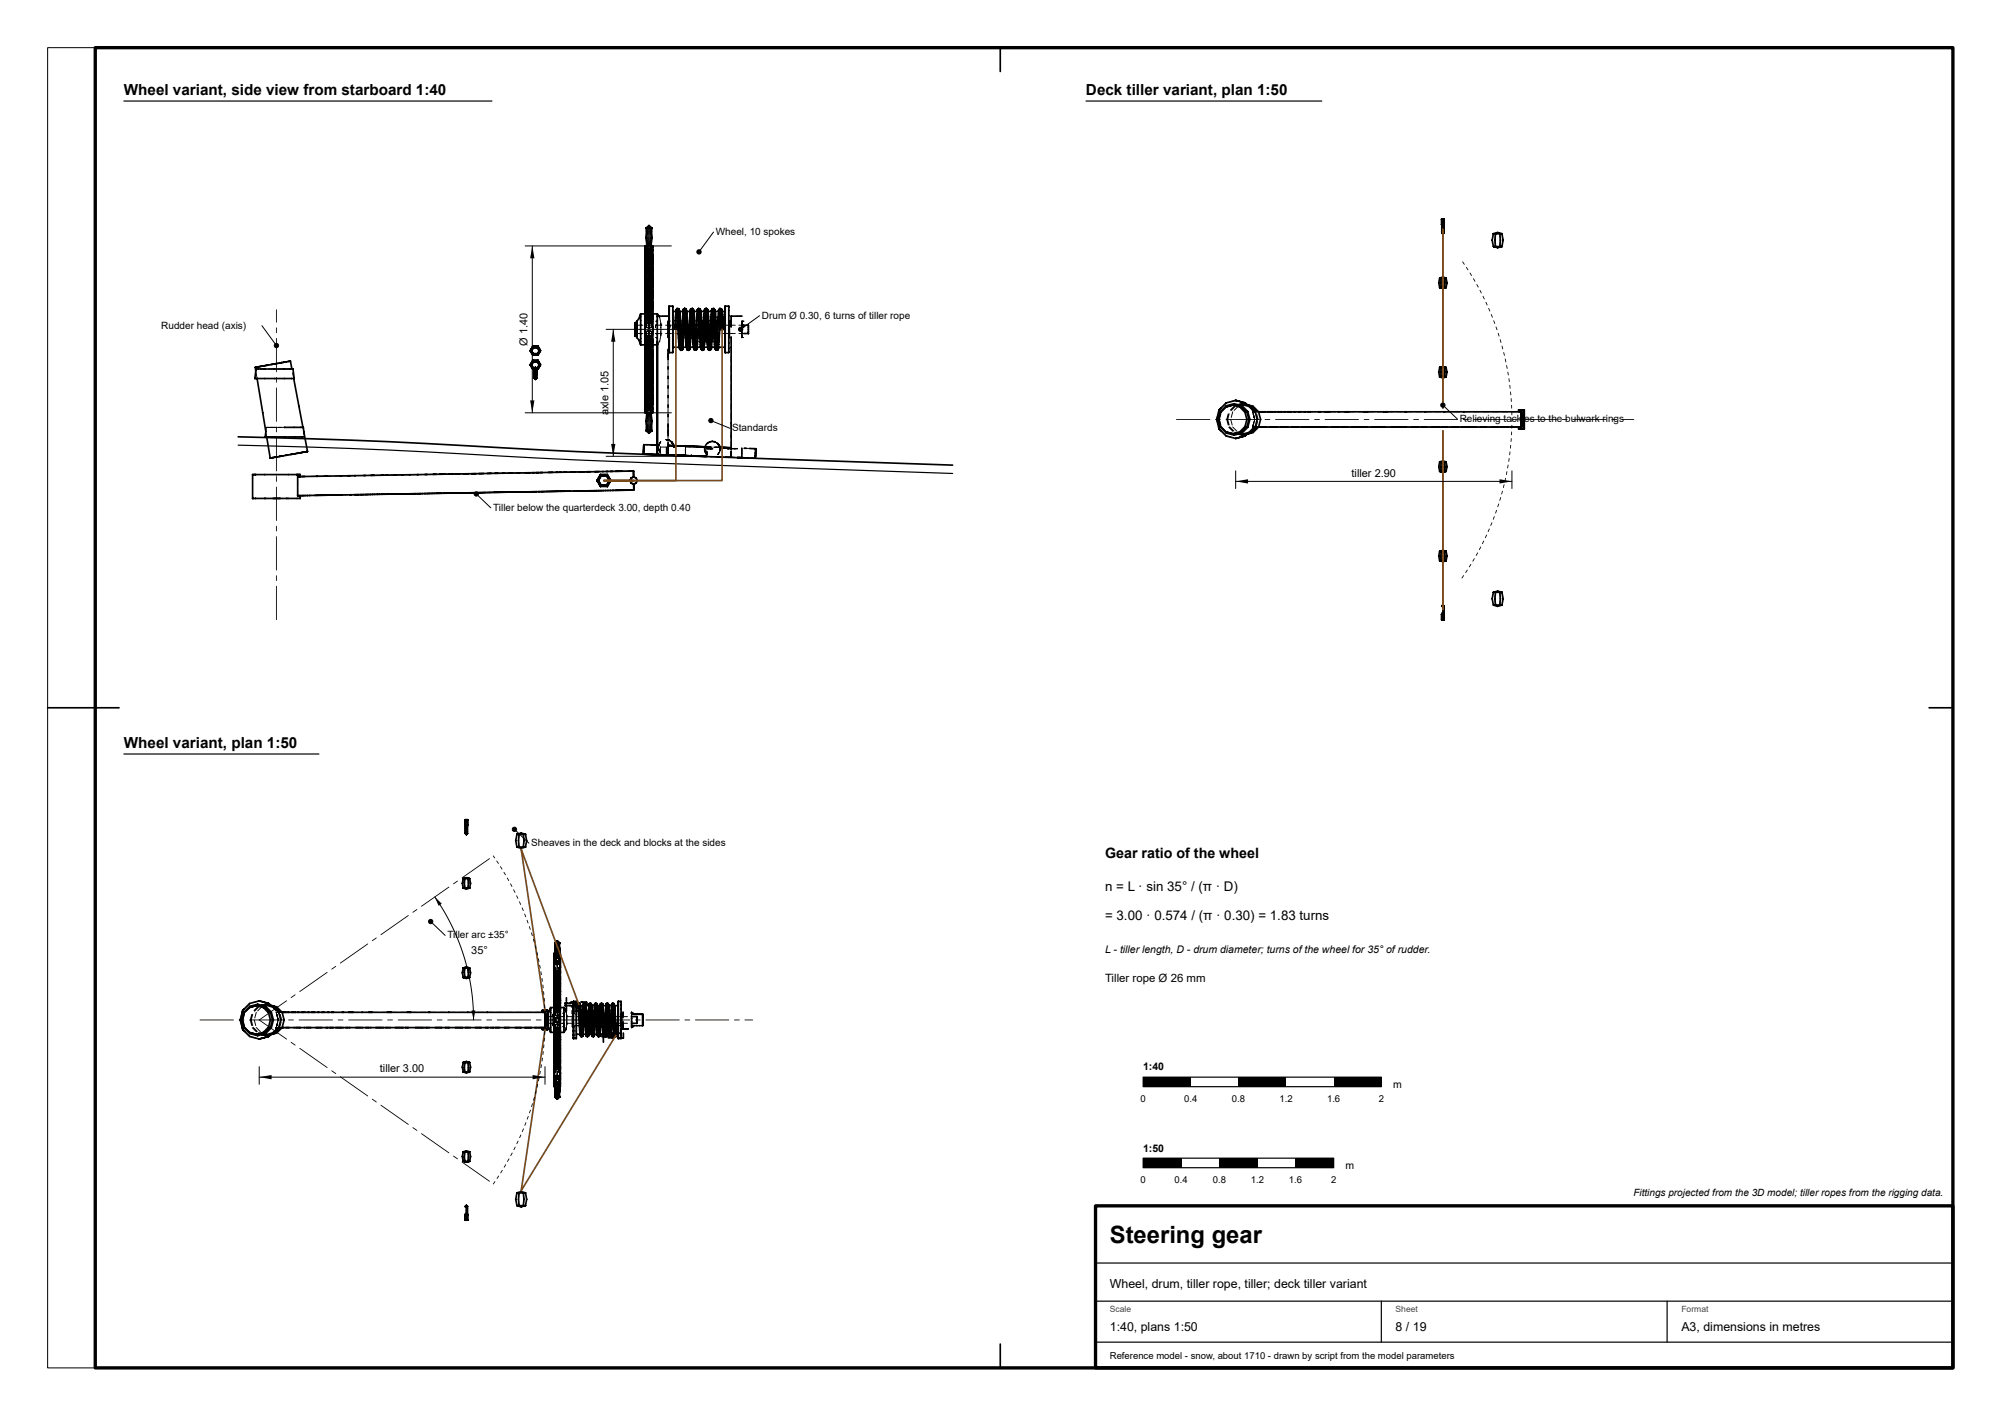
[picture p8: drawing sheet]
<svg xmlns="http://www.w3.org/2000/svg" width="420mm" height="297mm" viewBox="0 0 420 297" stroke-linecap="round" stroke-linejoin="round" font-family="sans-serif">
<defs><g id="words">
<text font-size="5" x="232.9" y="260.9">Steering gear</text>
<g font-size="3.2">
<text x="26" y="20">Wheel variant, side view from starboard 1:40</text>
<text x="227.9" y="20">Deck tiller variant, plan 1:50</text>
<text x="26" y="157.1">Wheel variant, plan 1:50</text>
</g>
<text font-size="3" x="231.9" y="180.1">Gear ratio of the wheel</text>
<g font-size="2.8">
<text x="231.9" y="187.1">n = L · sin 35° / (π · D)</text>
<text x="231.9" y="193.1">= 3.00 · 0.574 / (π · 0.30) = 1.83 turns</text>
</g>
<g font-size="2.6">
<text x="232.9" y="270.3">Wheel, drum, tiller rope, tiller; deck tiller variant</text>
<text x="232.9" y="279.4">1:40, plans 1:50</text>
<text x="292.9" y="279.4">8 / 19</text>
<text x="352.9" y="279.4">A3, dimensions in metres</text>
</g>
<text font-size="2.4" x="231.9" y="206.1">Tiller rope Ø 26 mm</text>
<g font-size="2.3">
<text x="110.7" y="72.6" transform="rotate(-90 110.7 72.6)">Ø 1.40</text>
<text x="127.7" y="87.1" transform="rotate(-90 127.7 87.1)">axle 1.05</text>
<text x="283.7" y="100">tiller 2.90</text>
<text x="98.9" y="200.3">35°</text>
<text x="79.7" y="225.1">tiller 3.00</text>
</g>
<g font-size="2.2">
<text x="231.9" y="200.1">L - tiller length, D - drum diameter; turns ofthe wheel for 35° ofrudder.</text>
<text x="239.9" y="224.7">1:40</text>
<text x="292.4" y="228.3">m</text>
<text x="239.9" y="241.7">1:50</text>
<text x="282.4" y="245.3">m</text>
</g>
<g font-size="2.1">
<text x="150.3" y="49.3">Wheel, 10 spokes</text>
<text x="33.9" y="69">Rudder head (axis)</text>
<text x="159.9" y="66.9">Drum Ø 0.30, 6 turns of tiller rope</text>
<text x="306.4" y="88.6">Relieving tack</text>
<text x="319.9" y="88.6">es to the bulwark rings</text>
<text x="153.7" y="90.5">Standards</text>
<text x="103.5" y="107.2">Tiller below the quarterdeck 3.00, depth 0.40</text>
<text x="111.5" y="177.6">Sheaves in the deck and blocks at the sides</text>
<text x="93.9" y="197">Tiller arc ±35°</text>
<text x="342.8" y="251.1">Fittings projected from the 3D model; tiller ropes from the rigging data.</text>
</g>
<g font-size="2">
<text x="239.4" y="231.3">0</text>
<text x="248.5" y="231.3">0.4</text>
<text x="258.5" y="231.3">0.8</text>
<text x="268.5" y="231.3">1.2</text>
<text x="278.5" y="231.3">1.6</text>
<text x="289.4" y="231.3">2</text>
<text x="239.4" y="248.3">0</text>
<text x="246.5" y="248.3">0.4</text>
<text x="254.5" y="248.3">0.8</text>
<text x="262.5" y="248.3">1.2</text>
<text x="270.5" y="248.3">1.6</text>
<text x="279.4" y="248.3">2</text>
<text x="232.9" y="285.3">Reference model - snow, about 1710 - drawn by script from the model parameters</text>
</g>
<g font-size="1.8" fill="#444">
<text x="232.9" y="275.3">Scale</text>
<text x="292.9" y="275.3">Sheet</text>
<text x="352.9" y="275.3">Format</text>
</g>
</g></defs>
<path d="M26 21.2h77.3M50 93.4a1469.5 1469.5 0 0 1 63.1 2.8l23.7 1 63.1 2.2M26 158.3h40.9" fill="none" stroke="#000" stroke-width=".25"/>
<g fill="#000">
<path d="M111.7 51.6l.5 2.6h-.9zM128.7 69.1l.5 2.6h-.9zM111.3 84h.9l-.5 2.6zM128.3 93.2h.9l-.5 2.6zM91.3 188.3l1.4 1.4-.6 .4zM99 212.1h.8l-.4 2z"/>
<path d="M136.9 58.8h.2l-.1 .5zM136.9 59.2l.2 .1-.1 1.3zM136.9 60.9h.2v.4l-.2-.1zM136.9 79.4h.2v.4l-.2-.1zM136.9 79.7l.2 .1-.1 1.3zM136.9 81.3h.2v.3h-.2zM136.9 68.7l.2 .1-.1 .4zM136.9 67.4h.2l-.1 1.3zM136.9 66.6l.2 .1v.3h-.2zM136.9 54.2a.15 .15 0 0 1 .3 0 .15 .15 0 0 1-.3 0zM136.9 53.7l.2 .1-.1 .5zM136.9 53.7a.12 .12 0 0 1 .2 0 .12 .12 0 0 1-.2 0zM136.9 59.9h.2l-.1 .5zM136.9 60.3l.2 .1-.1 1.3zM136.9 61.8h.2v.3h-.2zM136.9 78.3h.2v.4l-.2-.1zM136.9 78.6l.2 .1-.1 1.3zM136.9 79.9l.2 .1v.3l-.2-.1zM136.9 83.8h.2v.3l-.2-.1zM136.9 83.1l.2 .1-.1 .7zM136.9 83.1a.15 .15 0 0 1 .3 0 .15 .15 0 0 1-.3 0zM136.9 69.1h.2l-.1 .5zM136.9 69.5l.2 .1-.1 1.3zM136.9 71.3h.2v.4l-.2-.1zM133.6 70.1l.2 .1-.1 .5zM134.4 71l.2 .1-.1 .8zM137.9 67.2h.2l-.1 1zM138.6 68.3l.2 .1-.1 .4zM133.6 69.1a.15 .15 0 0 1 .3 0 .15 .15 0 0 1-.3 0zM133.6 69.1h.2l-.1 .8zM133.5 69.2a.15 .15 0 0 1 .3 0 .15 .15 0 0 1-.3 0zM136.1 68.5l.2 .1v.4l-.2-.1zM136.1 68.8l.7-.1-.5 .3zM135.7 68.7l.6 .2-.6-.1zM136.1 67.3l.2 .1-.1 1.3zM136.1 65.3l.2 .1-.1 1.3zM136.1 63.3l.2 .1-.1 1.3zM136.1 63.1l.6-.1-.4 .3zM135.7 62.9l.6 .3-.6-.1zM136.1 66.3h.2l-.1 1.1zM136.2 67.2h.6l-.6 .2zM135.7 67.1l.6 .2h-.6zM136.1 65.1h.2l-.1 1.3zM136.1 63.1h.2l-.1 1.3zM136.1 61.1h.2l-.1 1.3zM136.1 59.1h.2l-.1 1.3zM136.1 57.1h.2l-.1 1.3zM136.1 55.1h.2l-.1 1.3zM136.1 53.1h.2l-.1 1.3zM136.1 52.3a.11 .11 0 0 1 .2 0 .11 .11 0 0 1-.2 0zM136.2 52.2h.6l-.6 .2zM135.7 52.1l.6 .2h-.5zM136.1 65.1l.2 .1-.1 1.3zM136.1 66.3l.7 .1-.6 .1zM135.7 66.3l.6 .1-.5 .1zM136.1 63.9h.2l-.1 1.3zM136.1 61.9h.2l-.1 1.3zM136.1 59.9h.2l-.1 1.3zM136.1 57.9h.2l-.1 1.3zM136.1 55.9h.2l-.1 1.3zM136.1 53.9h.2l-.1 1.3zM136.1 51.9h.2l-.1 1.3zM136.1 49.9h.2l-.1 1.3zM136.1 47.9h.2l-.1 1.3zM136.1 47.8l.7 .1-.6 .1zM135.7 47.8l.6 .1-.5 .1zM136.1 65.4l.2 .1-.1 1.1zM136.1 66.5l.7 .2-.6-.1zM135.7 66.6l.6-.1-.5 .2zM136.1 64.2l.2 .1-.1 1.3zM136.1 62.2l.2 .1-.1 1.3zM136.1 60.2l.2 .1-.1 1.3zM136.1 58.2l.2 .1-.1 1.3zM136.1 56.2l.2 .1-.1 1.3zM136.1 54.2l.2 .1-.1 1.3zM136.1 52.2l.2 .1-.1 1.3zM136.1 51.5l.7 .2h-.6zM135.7 51.6h.6l-.5 .2zM136.1 67.1l.2 .1-.1 .6zM136.1 67.6l.7 .3-.6-.1zM135.7 67.8l.6-.2-.5 .3zM136.1 65.9l.2 .1-.1 1.3zM136.1 63.9l.2 .1-.1 1.3zM136.1 61.9l.2 .1-.1 1.3zM136.1 69.3h.2v.5l-.2-.1zM136.1 69.3l.7 .3-.6-.1zM135.7 69.5l.6-.2-.5 .3zM136.1 69.6l.2 .1-.1 1.3zM136.1 71.6l.2 .1-.1 1.3zM136.1 73.6l.2 .1-.1 .5zM136.1 70.9l.2 .1-.1 1zM136.1 70.9l.7 .2h-.6zM135.7 71h.6l-.5 .2zM136.1 71.9h.2l-.1 1.3zM136.1 73.9h.2l-.1 1.3zM136.1 75.9h.2l-.1 1.3zM136.1 77.9h.2l-.1 1.3zM136.1 79.9h.2l-.1 1.3zM136.1 81.9h.2l-.1 1.3zM136.1 71.8l.2 .1-.1 1.3zM136.1 71.8l.7 .1-.6 .1zM135.7 71.8l.6 .1-.5 .1zM136.1 73.1h.2l-.1 1.3zM136.1 75.1h.2l-.1 1.3zM136.1 77.1h.2l-.1 1.3zM136.1 79.1h.2l-.1 1.3zM136.1 81.1h.2l-.1 1.3zM136.1 83.1h.2l-.1 1.3zM136.1 85.1h.2l-.1 1.3zM136.1 71.7h.2l-.1 1.2zM136.2 71.7l.6-.1-.6 .2zM135.7 71.6l.6 .2-.6-.1zM136.1 72.7l.2 .1-.1 1.3zM136.1 74.7l.2 .1-.1 1.3zM136.1 76.7l.2 .1-.1 1.3zM136.1 78.7l.2 .1-.1 1.3zM136.1 80.7l.2 .1-.1 1.3zM136.1 82.7l.2 .1-.1 1.3zM136.1 84.7l.2 .1-.1 1.3zM136.2 86.6h.6l-.6 .2zM135.7 86.5l.6 .2h-.5zM136.1 70.5l.2 .1-.1 .6zM136.1 70.5l.7-.1-.5 .3zM135.7 70.4l.6 .2-.6-.1zM136.1 71l.2 .1-.1 1.3zM136.1 73l.2 .1-.1 1.3zM136.1 75l.2 .1-.1 1.3zM136.1 76.2l.6-.1-.4 .3zM135.7 76.1l.6 .2-.6-.1zM133.6 69.1h.2l-.1 .6zM157 69.5l.2 .1-.1 .4zM133.6 68.2h.2v.3zM133.6 68.6l.2 .1-.1 .5zM140.3 72.2a.15 .15 0 0 1 .3 0 .15 .15 0 0 1-.3 0zM140.3 73a.15 .15 0 0 1 .3 0 .15 .15 0 0 1-.3 0zM141.1 66.2l.2 .1-.1 1.3zM141.1 65.3h.2v.4l-.2-.1zM141.1 71.3h.2l-.1 1zM152.1 66.9h.2l-.1 1.2zM152.1 71.9l.2 .1-.1 1zM152.9 66.2l.2 .1-.1 1.3zM141.5 69.1l.3 .1h-.3zM141.5 68.1l.2 .1-.2 1zM141.5 69.1l.2-.1 .1 .1-.3 .1zM142.1 67.4l.1 .1-.1 .9zM142.1 66.4h.2l-.2 1zM141.7 65.4h.2l-.2 .6zM142.3 65.4h.1l-.1 .4-.1-.1zM142.4 64.7l.1 .1-.2 .2zM141.9 65.2h.2v.3zM142.4 65.7h.2l-.1 .6zM142.6 68.2l.2 .1-.1 .9zM142.8 71.4l.2 .1-.1 .7zM143 72.8l.4 .4zM143 72.9a.15 .15 0 0 1 .3 0 .15 .15 0 0 1-.3 0zM143.3 73h.1l-.1 .4-.1-.1zM142.8 71.7h.2l-.2 .8zM143.2 70.7l.2 .1-.1 .8zM143.5 70l.2 .1-.2 1zM143 68.1l.2 .1-.2 1zM143.4 67.4l.2 .1-.2 .9zM143.7 66.4l.2 .1-.2 .9zM143.3 65.2l.1 .1-.1 .6zM143.6 65.4l.2 .1-.1 .3h-.1zM143.9 64.8l.2 .1-.2 .2zM143.8 65.7h.1v.6zM144 68.2l.1 .1v.9zM144.2 71.4l.1 .1v.7zM144.4 72.8l.4 .3-.4-.1zM144.3 72.8a.15 .15 0 0 1 .3 0 .15 .15 0 0 1-.3 0zM144.4 71.7l.1 .1-.1 .8zM144.6 70.7l.2 .1-.2 .8zM145 70l.2 .1-.2 1zM144.6 68.1l.2 .1-.2 1zM144.8 67.4l.2 .1-.2 .9zM145.3 66.5l.1 .1-.1 .8zM144.8 65.2l.2 .1-.2 .6zM145 65.4h.2l-.2 .4h-.1zM145.5 64.9l.1 .1-.1 .2zM145.1 65.7h.2v.6zM145.3 68.2l.2 .1v.9zM145.5 71.4l.2 .1v.7zM145.7 72.9h.5l-.4 .1zM145.7 72.9a.15 .15 0 0 1 .3 0 .15 .15 0 0 1-.3 0zM146.3 72.8a.11 .11 0 0 1 .2 0 .11 .11 0 0 1-.2 0zM146 71.8l.1 .1-.1 .7zM146 70.7l.2 .1-.2 .8zM146.5 70l.2 .1-.2 .9zM146.2 68.1l.2 .1-.2 1zM146.2 67.4l.2 .1-.2 .9zM146.8 66.6h.1l-.1 .9zM146.4 65.1l.2 .1-.2 .6zM146.4 65.3l.2 .1-.2 .4-.1-.1zM146.9 65.2a.15 .15 0 0 1 .3 0 .15 .15 0 0 1-.3 0zM146.5 65.6l.2 .1v.5zM146.7 68.2l.2 .1v.9zM146.9 71.5h.2v.8zM147.1 72.9l.4-.1 .1 .1-.4 .2zM147.1 73a.15 .15 0 0 1 .3 0 .15 .15 0 0 1-.3 0zM147.8 72.7h.2l-.1 .3zM147.6 71.8l.1 .1-.1 .8zM147.4 70.7l.2 .1-.2 .8zM148 70h.2l-.2 1zM147.8 68.1l.2 .1-.2 1zM147.6 67.4h.2l-.2 .9zM148.2 66.6l.2 .1-.2 .8zM148 65.1l.2 .1-.2 .6zM147.8 65.3h.2l-.2 .4-.1-.1zM148.3 65.3a.15 .15 0 0 1 .3 0 .15 .15 0 0 1-.3 0zM148.6 66l.1 .1v.7zM148.8 69.1h.1v1zM149 72.1h.1v.6zM148.6 73l.3-.2 .1 .1-.3 .3zM148.6 72.9l.2 .1-.2 .2zM149.2 72.6h.2l-.1 .4-.1-.1zM149.2 71.8l.1 .1-.1 .8zM148.8 70.8l.2 .1-.2 .8zM149.4 69.9l.2 .1-.2 .9zM149.4 68.1l.2 .1-.2 1zM149 67.3l.2 .1-.1 .9zM149.6 66.7l.2 .1-.2 .8zM149.6 65.1l.2 .1-.2 .6zM149.2 65.3h.2l-.1 .3zM149.9 65l.2 .1-.2 .4-.1-.1zM149.8 65.4a.14 .14 0 0 1 .2 0 .14 .14 0 0 1-.2 0zM150 66.1h.2l-.1 .7zM150.2 69.1h.2l-.1 1zM150.4 72l.1 .1v.6zM150.2 72.9l.2 .1-.2 .2zM150 73.2a.15 .15 0 0 1 .3 0 .15 .15 0 0 1-.3 0zM150.6 72.5h.2l-.1 .4h-.2zM150.8 71.8l.1 .1-.1 .7zM150.3 70.8l.2 .1-.2 .9zM150.8 69.9l.2 .1-.2 .9zM151 68.1l.2 .1-.2 1zM150.5 67.3h.2l-.2 1zM151 66.7l.2 .1-.2 .8zM151.2 65.2l.2 .1-.2 .6zM150.7 65.4a.11 .11 0 0 1 .2 0 .11 .11 0 0 1-.2 0zM151.2 65.4a.14 .14 0 0 1 .2 0 .14 .14 0 0 1-.2 0zM151.4 66.1l.1 .1v.7zM136.9 61.1l.2 .1-.1 .4zM136.9 61.6h.2l-.1 1.3zM136.9 63.4l.2 .1v.3h-.2zM136.9 81.4l.2 .1v.3h-.2zM136.9 81.8h.2l-.1 1.3zM136.9 83.1h.2v.3l-.2-.1zM136.9 66.3h.2l-.1 .5zM136.9 64.9l.2 .1-.1 1.3zM136.9 64.2l.2 .1v.3h-.2zM136.9 53.7a.11 .11 0 0 1 .2 0 .11 .11 0 0 1-.2 0zM136.9 53.5h.2v.2zM136.9 62h.2l-.1 .5zM136.9 62.4l.2 .1-.1 1.3zM136.9 64h.2v.4l-.2-.1zM136.9 80.1h.2v.4h-.2zM136.9 80.4l.2 .1-.1 1.1zM136.9 81.6h.2v.3l-.2-.1zM136.9 82.8h.2v.4l-.2-.1zM136.9 81.9l.2 .1-.1 .9zM136.9 81.7h.2v.3zM133.6 70.5h.2v.4l-.2-.1zM134.4 65.8l.2 .1-.1 .2h-.1zM134.4 71.7l.2 .1-.1 .5zM135.4 65.8l1.4 .1-1.3 .1zM137.9 68.1h.2l-.1 1.1zM138.4 66.6h.2l.1 1.3zM138.6 68.7h.2l-.1 .5zM133.6 68.2h.2v.4l-.2-.1zM133.6 68a.15 .15 0 0 1 .3 0 .15 .15 0 0 1-.3 0zM133.6 69.7l.2 .1-.1 .6zM136.7 68.3l.1 .1-.1 .4-.1-.1zM136.8 68.2l.2 .1-.4 .5zM136.5 67.1l.2 .1 .1 1.3zM136.6 65.9l.1 .1-.1 1.3zM136.6 64.7h.1l-.1 .6zM136.5 63.8l.2 .1v.9zM136.6 63.5l.2 .1-.2 .4-.1-.1zM136.6 63.5l.2 .1-.2 .4-.1-.1zM136.8 63.1l.2 .1-.4 .5zM136.5 63.1h.2v.6zM136.6 62.9l.2 .1-.2 .2zM136.8 62.5l.1 .1-.3 .5zM136.7 66.1l.1 .1-.1 1.1zM136.8 66.9h.2l-.3 .4-.1-.1zM136.6 64.9l.2 .1v1.3zM136.5 63.2l.2 .1v1zM136.5 62l.2 .1-.1 1.3zM136.6 60l.1 .1-.1 1.3zM136.6 58l.1 .1-.1 1.3zM136.6 56.8h.1l-.1 .6zM136.5 55.6h.2l-.1 1.3zM136.4 54.8a.15 .15 0 0 1 .3 0 .15 .15 0 0 1-.3 0zM136.6 53.7l.2 .1-.3 1.1zM136.5 52.7l.2 .1v1.1zM136.6 52.1l.2 .1-.2 .7zM136.8 51.9l.1 .1-.3 .3v-.1zM136.7 65.1l.1 .1-.1 1.3zM136.6 66.3h.3l.1 .1-.4 .1zM136.6 63.9h.2l-.1 1.3zM136.5 61.9h.2v1.3zM136.5 60.4h.2l-.1 1.3zM136.6 58.4h.1l-.1 1.3zM136.6 56.4h.1l-.1 1.3zM136.6 54.4h.1l-.1 1.3zM136.5 53.6a.15 .15 0 0 1 .3 0 .15 .15 0 0 1-.3 0zM136.5 52.4h.2l-.1 1.3zM136.5 51.1h.2l-.1 .6zM136.6 49.9h.2l-.3 1.3zM136.5 48.6l.2 .1v1.3zM136.6 47.8l.2 .1-.2 .8zM136.6 47.8h.3v.1l-.3 .1zM136.7 65.5l.1 .1-.1 1.1zM136.6 66.6l.3 .4zM136.6 64.3l.2 .1v1.3zM136.5 62.8h.2l-.1 .9zM136.5 61.6h.2l-.1 1.3zM136.6 59.6h.1l-.1 1.3zM136.6 57.6h.1l-.1 1.3zM136.6 56.3h.1l-.1 .6zM136.5 55.1h.2l-.1 1.3zM136.6 53.2l.2 .1-.3 1.2zM136.5 52.3h.2v1.1zM136.6 51.6l.2 .1-.2 .7zM136.7 67.3l.1 .1-.1 .5zM136.6 67.8h.2l.1 .6zM136.5 66.4h.2l.1 1.1zM136.6 65.2h.1l-.1 1.3zM136.6 63.9h.1l-.1 .6zM136.5 63.2h.2v.8zM136.6 62.7l.2 .1-.3 .5zM136.5 62.4h.2v.4zM136.6 62.1h.2l-.2 .4h-.1zM136.6 69.5h.2v.5zM136.6 69.5h.2l.1 .6zM136.7 69.8l.1 .1-.2 1.3zM136.5 71l.2 .1-.1 1.3zM136.6 73l.1 .1-.1 .5zM136.6 73.4l.1 .1-.1 .8zM136.5 74.4h.2v.4zM136.6 71l.2 .1v1.1zM136.6 71l.3 .4zM136.7 72l.1 .1-.1 1.3zM136.6 74l.1 .1-.1 1zM136.5 74.9l.2 .1-.1 1.3zM136.5 76.9l.2 .1-.1 1.3zM136.6 78.9l.1 .1-.1 1.3zM136.6 80.9l.1 .1-.1 .5zM136.6 81.4h.1l-.1 1.3zM136.6 71.8l.2 .1-.1 1.3zM136.6 71.8h.3l.1 .1-.4 .1zM136.7 73.1h.1l-.1 1.3zM136.6 75.1h.2l-.2 1.3zM136.5 76.6h.2l-.1 1.3zM136.5 78.6h.2l-.1 1.3zM136.6 80.6h.1l-.1 1.3zM136.6 82.6h.1l-.1 1.3zM136.5 84.6a.1 .1 0 0 1 .2 0 .1 .1 0 0 1-.2 0zM136.6 84.6l.1 .1-.1 1.2zM136.5 86.6h.2l-.1 .3-.1-.1zM136.6 71.6h.2v1.2zM136.8 71.3l.2 .1-.3 .3-.1-.1zM136.7 72.6l.1 .1-.1 1.3zM136.6 74.6l.1 .1-.1 .8zM136.5 75.4h.2l-.1 1.3zM136.5 77.4h.2l-.1 1.3zM136.6 79.4h.1l-.1 1.3zM136.6 81.4h.1l-.1 .6zM136.6 81.9h.1l-.1 1.3zM136.5 83.8l.2 .1v1.2zM136.6 84.9l.2 .1-.2 1zM136.5 85.9h.2v.8zM136.8 86.3l.1 .1-.3 .3v-.1zM136.6 70.4h.2v.6zM136.8 69.9l.2 .1-.4 .5zM136.7 70.8l.1 .1-.2 1zM136.5 71.8h.2l-.1 1.3zM136.6 73.8h.1l-.1 .6zM136.6 74.3h.1l-.2 .8zM136.5 74.9l.2 .1v.6zM136.6 75.5h.2l-.2 .4-.1-.1zM136.5 75.7l.2 .1v.4zM136.8 75.6l.1 .1-.3 .5zM133.6 69.5l.2 .1-.1 .4zM157 69.1h.2l-.1 .6zM133.6 68.2l1.4 .1-1.3 .1zM135.6 68.2l1.4 .1-1.3 .1zM137.6 68.2l1.4 .1-1.3 .1zM139.6 68.2l1.4 .1-1.3 .1zM141.6 68.2l1.4 .1-1.3 .1zM143.6 68.2l1.4 .1-1.3 .1zM145.6 68.2l1.4 .1-1.3 .1zM147.6 68.2l1.4 .1-1.3 .1zM149.6 68.2l1.4 .1-1.3 .1zM151.6 68.2l1.4 .1-1.3 .1zM153 68.2l1.4 .1-1.3 .1zM155 68.2l1.2 .1-1.1 .1zM133.6 68.2h.2v.3zM140.3 73.2a.15 .15 0 0 1 .3 0 .15 .15 0 0 1-.3 0zM140.3 73.7a.15 .15 0 0 1 .3 0 .15 .15 0 0 1-.3 0zM141.1 67.6h.2l-.1 1.3zM141.1 65.3h.2v.4l-.2-.1zM141.1 72.1l.2 .1-.1 .6zM141.1 65.3l.3 .1-.2 .1zM142 65.3l.8 .1-.7 .1zM143.5 65.3l.8 .1-.7 .1zM145 65.3l.8 .1-.8 .1zM146.5 65.3l.7 .1-.7 .1zM147.9 65.3l.8 .1-.7 .1zM149.4 65.3l.9 .1-.8 .1zM151 65.3l.7 .1-.6 .1zM152.1 67.9l.2 .1-.1 1.2zM152.9 67.6h.2l-.1 1.3zM141.7 68.2l.2 .1-.2 1zM141.6 69.1l.5 .1-.4 .1zM142.2 67.3l.2 .1-.2 .9zM141.8 66.3l.2 .1-.2 .9zM141.9 65.6l.1 .1-.1 .5zM142.4 65.1l.2 .1-.2 .4zM142 64.7l.2 .1-.2 .2zM142 65.3l.2 .1v.4zM142.2 67.4l.2 .1-.1 .9zM142.4 70.7l.2 .1v.8zM142.6 73a.14 .14 0 0 1 .2 0 .14 .14 0 0 1-.2 0zM143 73l.1 .1-.2 .4zM142.9 71.5h.2l-.2 .7zM143.5 70.8l.2 .1-.2 .8zM143.2 70l.2 .1-.2 1zM143.1 68.2l.2 .1-.2 .9zM143.7 67.4h.2l-.2 1zM143.4 66.3l.2 .1-.2 .9zM143.3 65.5l.2 .1-.2 .6zM143.9 65.2l.2 .1-.2 .4zM143.7 64.6l.1 .1-.2 .2zM144 65.5l.2 .1v.6zM144.2 68.2h.2v1zM144.5 71.5h.1v.8zM144 73.1a.15 .15 0 0 1 .3 0 .15 .15 0 0 1-.3 0zM144.6 73l.1 .1-.1 .4zM144.3 71.5l.2 .1-.2 .7zM144.9 70.7l.2 .1-.2 .9zM144.8 70l.2 .1-.2 1.1zM144.5 68.2h.2l-.2 1zM145.1 67.4l.2 .1-.2 .9zM145 66.3l.2 .1-.2 .9zM144.7 65.4l.2 .1-.2 .6zM145.3 65.3l.2 .1-.1 .4-.2-.1zM145.3 64.7l.1 .1-.1 .2zM145.5 65.6l.1 .1v.5zM145.7 68.2l.1 .1v.9zM145.9 71.4l.1 .1v.7zM146.1 72.9h.1l.1 .4zM146.1 72.9a.14 .14 0 0 1 .2 0 .14 .14 0 0 1-.2 0zM146.2 73l.1 .1-.1 .4zM145.8 71.6l.2 .1-.2 .7zM146.3 70.7l.2 .1-.2 .8zM146.4 70l.2 .1-.2 1zM146 68.1l.2 .1-.2 1zM146.5 67.4l.2 .1-.2 .9zM146.6 66.4h.2l-.2 1zM146.2 65.3l.2 .1-.2 .6zM146.7 65.4h.2l-.1 .4h-.2zM146.8 64.9a.15 .15 0 0 1 .3 0 .15 .15 0 0 1-.3 0zM146.4 65.1l.2 .1v.3zM146.9 65.7h.1v.6zM147 68.2l.2 .1v.9zM147.2 71.4l.2 .1v.7zM147.4 72.8l.4 .4zM147.4 72.8a.15 .15 0 0 1 .3 0 .15 .15 0 0 1-.3 0zM147.3 71.7h.2l-.2 .8zM147.7 70.7l.2 .1-.2 .8zM148 70l.1 .1-.1 1zM147.5 68.1l.2 .1-.2 1zM147.9 67.4l.2 .1-.2 .9zM148.2 66.4l.2 .1-.2 .9zM147.8 65.3l.1 .1-.1 .5zM148.1 65.4l.2 .1-.2 .4-.1-.1zM148.4 64.8l.2 .1-.2 .2zM148.2 65.7h.2v.6zM148.4 68.2l.2 .1v.9zM148.6 71.4l.2 .1v.7zM148.8 72.8l.5 .2h-.4zM148.8 72.9a.15 .15 0 0 1 .3 0 .15 .15 0 0 1-.3 0zM148.9 71.7l.1 .1-.1 .8zM149.1 70.7l.1 .1-.1 .8zM149.5 70l.2 .1-.2 1zM149.1 68.1l.2 .1-.2 1zM149.3 67.4l.1 .1-.1 .9zM149.7 66.5l.2 .1-.2 .8zM149.3 65.2h.2l-.2 .6zM149.5 65.4h.1l-.1 .4-.1-.1zM150 64.9l.1 .1-.2 .2zM149.6 65.7h.2l-.1 .6zM149.8 68.2l.2 .1-.1 .9zM150 71.4l.2 .1-.1 .7zM150.2 72.9h.5l-.4 .1zM150.2 72.9a.15 .15 0 0 1 .3 0 .15 .15 0 0 1-.3 0zM150.8 72.8a.12 .12 0 0 1 .2 0 .12 .12 0 0 1-.2 0zM150.5 71.8l.1 .1-.1 .8zM150.5 70.7l.1 .1-.1 .8zM151 70l.2 .1-.2 .9zM150.7 68.1l.1 .1-.1 1zM150.7 67.4l.1 .1-.1 .9zM151.2 66.6h.2l-.2 .9zM150.9 65.1l.2 .1-.2 .6zM150.9 65.3l.1 .1-.1 .4-.1-.1zM151.4 65.2a.14 .14 0 0 1 .2 0 .14 .14 0 0 1-.2 0zM151 65.6l.2 .1-.1 .5zM151.2 68.2l.2 .1-.1 1zM135.3 65.9l.2 .1-.1 .8zM135.3 65.8l.2 .1-.1 .6zM135.7 51.5h.6l-.5 .2zM136.2 51.5l.7 .1h-.7zM136.9 51.6h.2v.3h-.2zM136.9 63.7h.2l-.1 .5zM136.9 64.1l.2 .1-.1 1.3zM136.9 66.1l.2 .1v.3l-.2-.1zM136.9 83.2l.2 .1v.3l-.2-.1zM136.9 83.5l.2 .1-.1 1zM136.9 84.5l.2 .1v.2zM136.9 63.9l.2 .1-.1 .4zM136.9 62.6h.2l-.1 1.3zM136.9 62h.2v.4l-.2-.1zM136.9 53.5a.11 .11 0 0 1 .2 0 .11 .11 0 0 1-.2 0zM136.9 53.5h.2v.3zM136.9 64.2l.2 .1-.1 .5zM136.9 64.7l.2 .1-.1 1.3zM136.9 81.7h.2v.4l-.2-.1zM136.9 82h.2l-.1 1zM136.9 82.9h.2v.3zM136.9 81.5h.2v.4l-.2-.1zM136.9 80.4h.2l-.1 1.2zM136.9 80.1h.2v.3h-.2zM136.1 53.5h1l-.9 .2zM133.6 67.4l.2 .1v.3h-.2zM134.4 66h.2l-.1 .6zM134.4 72.2h.2l-.1 .3-.1-.1zM137.9 69.1h.2l-.1 1.1zM138.6 69.1h.2l-.1 .5zM133.6 67.9a.15 .15 0 0 1 .3 0 .15 .15 0 0 1-.3 0zM133.6 67.7a.15 .15 0 0 1 .3 0 .15 .15 0 0 1-.3 0zM133.6 70.2l.2 .1-.1 .4zM136.9 67.8l.2 .1-.2 .5-.1-.1zM136.6 67.8h.2l.1 .6zM136.7 66.8h.2l.1 1.2zM136.7 65.5l.2 .1-.1 1.3zM136.7 64.3h.2l-.1 .6zM136.6 63.5l.2 .1v.8zM136.8 63.1l.2 .1-.3 .5-.1-.1zM136.7 62.7l.1 .1 .1 .5zM136.8 62.5l.1 .1-.2 .3-.1-.1zM136.6 62.1h.1l.2 .6zM136.9 65.8l.2 .1-.2 1.1zM136.6 66.6l.3 .4zM136.8 64.6l.2 .1v1.3zM136.7 63l.2 .1-.1 .9zM136.7 61.8l.2 .1-.1 1.3zM136.7 59.8l.2 .1-.1 1.3zM136.7 57.8l.2 .1-.1 1.3zM136.7 56.5l.2 .1-.1 .6zM136.7 55.3l.1 .1v1.3zM136.6 54.6a.11 .11 0 0 1 .2 0 .11 .11 0 0 1-.2 0zM136.8 53.5l.2 .1-.3 1.1zM136.7 52.5h.1l.1 1.2zM136.8 51.9h.1l-.2 .7zM136.6 51.6l.3 .4zM136.9 65.1l.2 .1-.2 1.3zM136.6 66.3h.3l.1 .1-.4 .1zM136.8 63.9h.2v1.3zM136.7 61.9h.2v1.3zM136.7 60.4h.2l-.1 1.3zM136.7 58.4h.2l-.1 1.3zM136.7 56.4h.2l-.1 1.3zM136.7 54.4h.2l-.1 1.3zM136.7 53.6a.1 .1 0 0 1 .2 0 .1 .1 0 0 1-.2 0zM136.7 52.4h.2l-.1 1.3zM136.6 51.4h.2v.3h-.2zM136.9 65.8l.2 .1-.2 1.1zM136.8 66.9h.2l-.3 .4-.1-.1zM136.8 64.6l.2 .1v1.3zM136.7 63l.2 .1-.1 .9zM136.7 61.8l.2 .1-.1 1.3zM136.7 59.8l.2 .1-.1 1.3zM136.7 57.8l.2 .1-.1 1.3zM136.7 56.5l.2 .1-.1 .6zM136.7 55.3l.1 .1v1.3zM136.9 67.8l.2 .1-.2 .5-.1-.1zM136.8 68.2l.2 .1-.4 .5zM136.7 66.8h.2l.1 1.2zM136.7 65.5l.2 .1-.1 1.3zM136.7 64.3h.2l-.1 .6zM136.6 63.7h.2v.7zM136.6 63.5l.2 .1-.2 .4-.1-.1zM136.8 63.1l.2 .1-.3 .5-.1-.1zM136.8 69.9l.2 .1v.5zM136.8 69.9l.2 .1-.4 .5zM136.9 70.3l.2 .1-.4 1.1zM136.7 71.4h.2l-.1 1.4zM136.7 73.4h.2l-.1 .6zM136.8 73.9h.1l-.2 .8zM136.6 74.6l.2 .1 .1 .5zM136.8 71.3l.2 .1v1.1zM136.8 71.3l.2 .1-.3 .3-.1-.1zM136.9 72.3l.2 .1-.2 1.3zM136.8 74.3l.1 .1-.1 .9zM136.7 75.1l.2 .1-.1 1.3zM136.7 77.1l.2 .1-.1 1.3zM136.7 79.1l.2 .1-.1 1.3zM136.7 81.1l.2 .1-.1 .6zM136.7 81.6l.2 .1-.2 1.3zM136.8 71.8l.2 .1v1.3zM136.6 71.8h.3l.1 .1-.4 .1zM136.9 73.1h.2l-.2 1.3zM136.8 75.1h.2l-.2 1.3zM136.7 76.6h.2l-.1 1.3zM136.7 78.6h.2l-.1 1.3zM136.7 80.6h.2l-.1 1.3zM136.7 82.6h.2l-.1 1.3zM136.7 84.6a.1 .1 0 0 1 .2 0 .1 .1 0 0 1-.2 0zM136.7 84.6l.2 .1-.2 1.2zM136.6 86.6h.2l-.1 .3-.1-.1zM136.6 90.3h.2l.1 .1-.3 .1zM136.8 71.3l.2 .1v1.1zM136.6 71l.3 .4zM136.9 72.3l.2 .1-.2 1.3zM136.8 74.3l.1 .1-.1 .9zM136.7 75.1l.2 .1-.1 1.3zM136.7 77.1l.2 .1-.1 1.3zM136.7 79.1l.2 .1-.1 1.3zM136.7 81.1l.2 .1-.1 .6zM136.7 81.6l.2 .1-.2 1.3zM136.6 83.7a.11 .11 0 0 1 .2 0 .11 .11 0 0 1-.2 0zM136.6 83.6l.2 .1 .1 1.1zM136.8 84.6l.2 .1-.3 1.1zM136.7 85.7h.1l.1 .7zM136.6 86l.3 .4zM136.8 69.9l.2 .1v.5zM136.6 69.5h.2l.1 .6zM136.9 70.3l.2 .1-.4 1.1zM136.7 71.4h.2l-.1 1.4zM136.7 73.4h.2l-.1 .6zM136.8 73.9h.1l-.2 .9zM136.5 74.3h.1l.1 .5zM136.6 74.6l.2 .1 .1 .5zM136.6 74.6h.2l.1 .6zM136.8 75l.2 .1-.2 .5-.2-.1zM136.7 75.4h.1l.1 .4zM136.6 75.2h.1l.2 .6zM133.6 69.8l.2 .1v.2zM157 68.6l.2 .1-.1 .5zM133.6 68.3l.2 .1-.1 .4zM140.3 64.6a.15 .15 0 0 1 .3 0 .15 .15 0 0 1-.3 0zM140.3 65.1a.15 .15 0 0 1 .3 0 .15 .15 0 0 1-.3 0zM140.4 74a.11 .11 0 0 1 .2 0 .11 .11 0 0 1-.2 0zM141.1 69.1h.2l-.1 1.3zM141.1 65.5l.2 .1-.1 .6zM141.1 72.6l.2 .1v.3l-.2-.1zM152.1 69.1h.2l-.1 1.3zM152.9 69.1h.2l-.1 1.3zM142 68.2l.2 .1-.2 1zM141.9 69.1h.3l.1 .1-.3 .1zM142.1 67.2l.1 .1-.1 1zM141.7 65.8l.2 .1-.2 .8zM142.2 65.7h.2l-.2 .6zM142.3 64.8l.2 .1-.2 .4zM142.3 65.4h.2v.4h-.1zM142.5 67.4l.2 .1v.9zM142.7 70.7l.2 .1v.8zM142.9 72.9a.15 .15 0 0 1 .3 0 .15 .15 0 0 1-.3 0zM142.8 72.3l.1 .1-.1 .6zM143.2 71.4l.2 .1-.2 .7zM143.4 70.9l.2 .1-.2 .9zM143 69l.2 .1-.2 1.1zM143.4 68.2l.2 .1-.2 .9zM143.7 67.2l.1 .1-.1 1zM143.2 65.8h.2l-.2 .8zM143.6 65.7l.2 .1-.2 .5zM143.9 64.9l.1 .1-.1 .4zM143.7 65.4h.2v.4h-.1zM143.9 67.4l.2 .1-.1 .9zM144.1 70.7l.2 .1v.8zM144.2 72.9a.15 .15 0 0 1 .3 0 .15 .15 0 0 1-.3 0zM144.3 72.4l.2 .1-.2 .6zM144.6 71.4l.1 .1-.1 .7zM145 70.9l.2 .1-.2 .9zM144.5 69l.2 .1-.2 1.1zM144.8 68.2l.1 .1-.1 .9zM145.2 67.3h.2l-.2 1zM144.8 65.7l.1 .1-.1 .7zM145 65.7h.1l-.1 .6zM145.4 65l.2 .1-.2 .4zM145.1 65.4h.2v.4h-.2zM145.3 67.4l.2 .1-.1 .9zM145.5 70.7l.2 .1-.1 .8zM145.6 72.9a.15 .15 0 0 1 .3 0 .15 .15 0 0 1-.3 0zM145.9 72.5l.2 .1-.2 .6zM145.9 71.4l.2 .1-.1 .7zM146.5 70.8l.2 .1-.2 .9zM146.1 69.1h.2l-.2 1.1zM146.1 68.2l.2 .1-.1 .9zM146.7 67.3l.2 .1-.2 .9zM146.4 65.6l.1 .1-.1 .8zM146.4 65.6l.1 .1-.1 .5zM146.9 65.1l.2 .1-.2 .4zM146.5 65.3l.2 .1-.1 .4zM146.7 67.4l.2 .1-.1 .9zM146.9 70.8h.2l-.1 .9zM147 73a.15 .15 0 0 1 .3 0 .15 .15 0 0 1-.3 0zM147.5 72.5l.2 .1-.2 .6zM147.3 71.5h.2l-.1 .8zM148 70.8l.1 .1-.1 .8zM147.7 69.1h.2l-.2 1.1zM147.6 68.2l.1 .1-.1 .9zM148.2 67.4l.1 .1-.1 .9zM148 65.6l.1 .1-.1 .8zM147.8 65.5l.1 .1-.1 .6zM148.4 65.2l.1 .1-.1 .4-.1-.1zM148.5 65.5l.2 .1-.1 .6zM148.7 68.2l.2 .1-.1 .9zM148.9 71.5h.2v.8zM148.5 73.1a.13 .13 0 0 1 .2 0 .13 .13 0 0 1-.2 0zM149.1 72.5l.2 .1-.2 .6zM148.8 71.5l.2 .1-.2 .7zM149.4 70.7l.2 .1-.2 .9zM149.3 69.1h.2l-.2 1.1zM149 68.2h.2l-.2 1zM149.6 67.4l.2 .1-.2 .9zM149.6 65.6l.1 .1-.1 .8zM149.2 65.4l.2 .1-.2 .6zM149.8 65.3l.2 .1-.2 .4-.1-.1zM149.9 65.6l.2 .1v.5zM150.1 68.2l.2 .1v.9zM150.3 71.4l.2 .1-.1 .7zM150.5 72.9h.2l.1 .4zM150.5 72.9a.15 .15 0 0 1 .3 0 .15 .15 0 0 1-.3 0zM150.7 72.5l.2 .1-.2 .6zM150.3 71.6l.1 .1-.1 .7zM150.8 70.7l.1 .1-.1 .8zM150.9 69.1l.2 .1-.2 1zM150.5 68.1l.2 .1-.2 1zM151 67.4l.1 .1-.1 .9zM151.2 65.7l.1 .1-.1 .7zM150.7 65.3l.2 .1-.2 .6zM151.2 65.4l.1 .1-.1 .3h-.1zM150.9 65.1l.2 .1v.3zM151.3 65.7h.2l-.1 .6zM151.5 68.2l.2 .1-.1 1zM135.3 66.6l.2 .1-.1 1.3zM135.3 68.6l.2 .1-.1 .5zM135.3 66.3l.2 .1-.1 1.3zM135.3 68.3l.2 .1-.1 .8zM136.9 51.9a.13 .13 0 0 1 .2 0 .13 .13 0 0 1-.2 0zM136.9 51.9l.2 .1-.1 .5zM136.9 52.5a.12 .12 0 0 1 .2 0 .12 .12 0 0 1-.2 0zM136.9 66.3l.2 .1-.1 1.3zM136.9 68.3l.2 .1-.1 .8zM136.9 84.7h.2v.3l-.2-.1zM136.9 84.9h.2l-.1 .8zM136.9 85.7a.14 .14 0 0 1 .2 0 .14 .14 0 0 1-.2 0zM136.9 61.7h.2l-.1 .4zM136.9 60.3l.2 .1-.1 1.3zM136.9 59.9h.2v.3h-.2zM136.9 53.7a.13 .13 0 0 1 .2 0 .13 .13 0 0 1-.2 0zM136.9 53.7l.2 .1-.1 .5zM136.9 54.2a.12 .12 0 0 1 .2 0 .12 .12 0 0 1-.2 0zM136.9 66.6l.2 .1-.1 1.3zM136.9 68.6l.2 .1-.1 .5zM136.9 83h.2v.3l-.2-.1zM136.9 83.2l.2 .1-.1 .7zM136.9 84a.14 .14 0 0 1 .2 0 .14 .14 0 0 1-.2 0zM136.9 79.8l.2 .1v.4l-.2-.1zM136.9 78.5l.2 .1-.1 1.3zM136.9 78.3h.2v.3l-.2-.1zM133.6 67.6l.2 .1-.1 .5zM134.4 66.4l.2 .1-.1 .8zM137.9 70.1h.2l-.1 1.1zM135.4 72.3l1.4 .1-1.3 .1zM138.6 69.4l.2 .1-.1 .5zM138.6 70.4l.2 .1-.4 1.2zM133.6 67.6a.11 .11 0 0 1 .2 0 .11 .11 0 0 1-.2 0zM133.6 70.6h.2v.3zM136.7 67.3l.1 .1-.1 .5zM136.1 67.6l.7 .3-.6-.1zM136.5 66.4h.2l.1 1.1zM136.6 65.2h.1l-.1 1.3zM136.6 63.9h.1l-.1 .6zM136.5 63.2h.2v.8zM136.6 62.7l.2 .1-.3 .5zM136.5 62.4h.2v.4zM136.6 62.1h.2l-.2 .4h-.1zM136.1 61.9l.6 .3-.5-.1zM136.7 65.5l.1 .1-.1 1.1zM136.1 66.5l.7 .2-.6-.1zM136.6 64.3l.2 .1v1.3zM136.5 62.8h.2l-.1 .9zM136.5 61.6h.2l-.1 1.3zM136.6 59.6h.1l-.1 1.3zM136.6 57.6h.1l-.1 1.3zM136.6 56.3h.1l-.1 .6zM136.5 55.1h.2l-.1 1.3zM136.6 53.2l.2 .1-.3 1.2zM136.5 52.3h.2v1.1zM136.6 51.6l.2 .1-.2 .7zM136.1 51.5l.7 .2h-.6zM136.7 65.1l.1 .1-.1 1.3zM136.1 66.3l.7 .1-.6 .1zM136.6 63.9h.2l-.1 1.3zM136.5 61.9h.2v1.3zM136.5 60.4h.2l-.1 1.3zM136.6 58.4h.1l-.1 1.3zM136.6 56.4h.1l-.1 1.3zM136.6 54.4h.1l-.1 1.3zM136.5 53.6a.15 .15 0 0 1 .3 0 .15 .15 0 0 1-.3 0zM136.5 52.4h.2l-.1 1.3zM136.5 51.4h.2l-.1 .3h-.1zM136.7 66.1l.1 .1-.1 1.1zM136.2 67.2h.6l-.6 .2zM136.6 64.9l.2 .1v1.3zM136.5 63.2l.2 .1v1zM136.5 62l.2 .1-.1 1.3zM136.6 60l.1 .1-.1 1.3zM136.6 58l.1 .1-.1 1.3zM136.6 56.8h.1l-.1 .6zM136.5 55.6h.2v1.3zM136.7 68.3l.1 .1-.1 .4-.1-.1zM136.1 68.8l.7-.1-.5 .3zM136.5 67.1l.2 .1 .1 1.3zM136.6 65.9l.1 .1-.1 1.3zM136.6 64.7h.1l-.1 .6zM136.5 64h.2v.8zM136.6 70.4h.2v.6zM136.1 70.5l.7-.1-.5 .3zM136.7 70.8l.1 .1-.2 1zM136.5 71.8h.2l-.1 1.3zM136.6 73.8h.1l-.1 .6zM136.6 74.3h.1l-.2 .8zM136.5 74.9l.2 .1v.6zM136.6 75.5h.2l-.2 .4-.1-.1zM136.5 75.7l.2 .1v.4zM136.6 71.6h.2v1.2zM136.2 71.7l.6-.1-.6 .2zM136.7 72.6l.1 .1-.1 1.3zM136.6 74.6l.1 .1-.1 .8zM136.5 75.4h.2l-.1 1.3zM136.5 77.4h.2l-.1 1.3zM136.6 79.4h.1l-.1 1.3zM136.6 81.4h.1l-.1 .6zM136.6 81.9h.1l-.1 1.3zM136.5 83.8l.2 .1v1.2zM136.6 84.9l.2 .1-.2 1zM136.5 85.9h.2v.8zM136.2 86.6l.4-.1v.1l-.4 .2zM136.6 71.8l.2 .1-.1 1.3zM136.1 71.8l.7 .1-.6 .1zM136.7 73.1h.1l-.1 1.3zM136.6 75.1h.2l-.2 1.3zM136.5 76.6h.2l-.1 1.3zM136.5 78.6h.2l-.1 1.3zM136.6 80.6h.1l-.1 1.3zM136.6 82.6h.1l-.1 1.3zM136.5 84.6a.1 .1 0 0 1 .2 0 .1 .1 0 0 1-.2 0zM136.6 84.6l.1 .1-.1 1.2zM136.5 86.6h.2l-.1 .6zM136.5 87.1h.2v1.3zM136.6 88.3l.2 .1-.2 1.3zM136.5 89.6h.2v.9zM136.1 90.3l.7 .1-.6 .1zM136.6 71l.2 .1v1.1zM136.1 70.9l.7 .2h-.6zM136.7 72l.1 .1-.1 1.3zM136.6 74l.1 .1-.1 1zM136.5 74.9l.2 .1-.1 1.3zM136.5 76.9l.2 .1-.1 1.3zM136.6 78.9l.1 .1-.1 1.3zM136.6 80.9l.1 .1-.1 .5zM136.6 81.4h.1l-.1 1.3zM136.4 83.5a.15 .15 0 0 1 .3 0 .15 .15 0 0 1-.3 0zM136.5 83.4l.2 .1v1zM136.6 84.4l.2 .1-.2 1.1zM136.5 85.4l.2 .1v.7zM136.1 85.9l.7 .2h-.6zM136.6 69.5h.2v.5zM136.1 69.3l.7 .3-.6-.1zM136.7 69.8l.1 .1-.2 1.3zM136.5 71l.2 .1-.1 1.3zM136.6 73l.1 .1-.1 .5zM136.6 73.4l.1 .1-.2 1zM136.5 74.3h.1l.1 .4zM136.6 74.6l.2 .1-.2 .5zM136.5 75.1h.2v.3zM136.1 75l.6 .3-.5-.1zM133.6 69.9l1.4 .1-1.3 .1zM135.6 69.9l1.4 .1-1.3 .1zM137.6 69.9l1.4 .1-1.3 .1zM139.6 69.9l1.4 .1-1.3 .1zM141.6 69.9l1.4 .1-1.3 .1zM143.6 69.9l1.4 .1-1.3 .1zM145.6 69.9l1.4 .1-1.3 .1zM147.6 69.9l1.4 .1-1.3 .1zM149.6 69.9l1.4 .1-1.3 .1zM151.6 69.9l1.4 .1-1.3 .1zM153 69.9l1.4 .1-1.3 .1zM155 69.9l1.2 .1-1.1 .1zM133.6 69.8l.2 .1v.2zM157 68.3l.2 .1-.1 .4zM140.3 65.4a.15 .15 0 0 1 .3 0 .15 .15 0 0 1-.3 0zM140.3 66.2a.15 .15 0 0 1 .3 0 .15 .15 0 0 1-.3 0zM141.1 70.6h.2l-.1 1.3zM141.1 66l.2 .1-.1 .9zM141.1 72.6l.2 .1v.3l-.2-.1zM152.1 70.2l.2 .1-.1 1.1zM141.1 72.8l.3 .1-.2 .1zM142.5 72.8l.9 .1-.8 .1zM144.1 72.8l.8 .1-.7 .1zM145.6 72.8l.8 .1-.7 .1zM147.1 72.8l.8 .1-.8 .1zM148.6 72.8l.7 .1-.7 .1zM150 72.8l.8 .1-.7 .1zM152.1 65.4h.2l-.1 1zM152.9 70.6h.2l-.1 1.3zM142.2 68.2l.1 .1-.1 .9zM142 69.1l.3 .1h-.3zM141.7 67.2h.2l-.2 1zM141.8 66.1l.2 .1-.2 .7zM142.4 65.4l.2 .1-.2 .6zM142 64.8l.1 .1-.1 .4zM142 65.2l.5 .2h-.5zM141.9 65.4a.15 .15 0 0 1 .3 0 .15 .15 0 0 1-.3 0zM142.2 66.7l.1 .1v.8zM142.4 69.9l.2 .1-.1 .9zM142.6 72.5h.1l.1 .5-.2-.1zM142.8 73.5a.15 .15 0 0 1 .3 0 .15 .15 0 0 1-.3 0zM142.8 72.1l.2 .1-.2 .5zM143.4 71.5l.2 .1-.2 .8zM143.1 71h.2l-.2 1zM143 69l.2 .1-.2 1zM143.6 68.2l.2 .1-.2 .9zM143.4 67.2h.1l-.1 1zM143.2 66l.2 .1-.2 .7zM143.9 65.5l.1 .1-.1 .6zM143.6 64.8l.2 .1-.2 .4zM143.5 65.2l.3 .2h-.3zM144 65.2l.2 .1-.1 .4zM144.2 67.4h.2l-.1 .9zM144.4 70.7l.2 .1-.1 .9zM144 72.6h.2v.5l-.2-.1zM144.4 73.5a.15 .15 0 0 1 .3 0 .15 .15 0 0 1-.3 0zM144.3 72.1l.1 .1-.1 .6zM144.9 71.5l.1 .1-.1 .7zM144.7 71l.2 .1-.2 .9zM144.5 69l.1 .1-.1 1zM145.1 68.2l.1 .1-.1 .9zM145 67.2h.1l-.1 1.1zM144.7 65.9l.1 .1-.1 .7zM145.3 65.6l.1 .1-.1 .5zM145.2 64.8l.2 .1-.2 .4zM144.9 65.1l.3 .3zM145.4 65.3h.2v.5l-.1-.1zM145.6 67.4l.2 .1-.1 .9zM145.8 70.7l.2 .1-.1 .8zM146 72.9a.14 .14 0 0 1 .2 0 .14 .14 0 0 1-.2 0zM146 73.4a.15 .15 0 0 1 .3 0 .15 .15 0 0 1-.3 0zM145.7 72.2l.2 .1-.2 .6zM146.3 71.4l.1 .1-.1 .7zM146.3 71h.2l-.2 1zM145.9 69l.2 .1-.1 1zM146.5 68.2l.1 .1-.1 .9zM146.6 67.2l.1 .1-.1 1zM146.2 65.8l.1 .1-.1 .8zM146.7 65.7h.1l-.1 .6zM146.8 64.8l.2 .1-.2 .4zM146.8 65.4h.2v.4h-.2zM147 67.4l.2 .1-.1 .9zM147.2 70.7l.2 .1-.1 .8zM147.4 72.7h.1l.1 .3zM147.3 72.5l.1 .1-.1 .4-.1-.1zM147.3 72.3l.1 .1-.1 .6zM147.6 71.4l.2 .1-.1 .7zM147.9 70.9l.2 .1-.2 .9zM147.5 69l.1 .1-.1 1.1zM147.8 68.2l.2 .1-.1 .9zM148.1 67.2l.2 .1-.2 1zM147.7 65.7l.2 .1-.2 .8zM148 65.7l.2 .1-.1 .5zM148.3 65h.2l-.1 .4-.1-.1zM148.2 65.4h.1l.1 .4h-.2zM148.4 67.4l.2 .1-.1 .9zM148.6 70.7l.1 .1v.8zM148.7 72.9a.15 .15 0 0 1 .3 0 .15 .15 0 0 1-.3 0zM148.8 72.4l.2 .1-.2 .6zM149 71.4l.2 .1-.2 .7zM149.5 70.9l.1 .1-.1 .9zM149 69l.2 .1-.2 1.1zM149.2 68.2l.2 .1-.2 .9zM149.7 67.3l.2 .1-.2 .9zM149.3 65.7l.1 .1-.1 .7zM149.4 65.7h.2l-.2 .6zM149.9 65l.2 .1-.2 .4zM149.6 65.4h.1v.4zM149.7 67.4l.2 .1v.9zM149.9 70.7l.2 .1v.8zM150.1 72.9a.15 .15 0 0 1 .3 0 .15 .15 0 0 1-.3 0zM150.4 72.5l.2 .1-.2 .6zM150.4 71.4l.2 .1-.2 .7zM151 70.8l.1 .1-.1 .9zM150.6 69.1h.2l-.2 1.1zM150.6 68.2l.2 .1-.2 .9zM151.2 67.3l.1 .1-.1 1zM150.9 65.6l.1 .1-.1 .8zM150.8 65.6l.2 .1-.2 .5zM151.4 65.1l.2 .1-.2 .4zM150.9 65.3h.2v.5l-.1-.1zM151.1 67.4l.2 .1v.9zM135.3 69.1h.2l-.1 1.3zM135.3 71.1h.2l-.1 .6zM135.3 69.1h.2l-.1 1.3zM135.3 71.1h.2l-.1 .9zM136.9 52.4h.2v.3h-.2zM136.9 52.6l.2 .1-.1 .8zM136.9 53.5a.13 .13 0 0 1 .2 0 .13 .13 0 0 1-.2 0zM136.9 69.1h.2l-.1 1.3zM136.9 71.1h.2l-.1 .9zM136.9 85.8a.13 .13 0 0 1 .2 0 .13 .13 0 0 1-.2 0zM136.9 85.8l.2 .1-.1 .5zM136.9 86.4a.12 .12 0 0 1 .2 0 .12 .12 0 0 1-.2 0zM136.9 59.6h.2v.4h-.2zM136.9 58.3l.2 .1-.1 1.3zM136.9 58h.2v.4l-.2-.1zM136.9 54.2h.2v.3h-.2zM136.9 54.4l.2 .1-.1 .7zM136.9 55.2a.13 .13 0 0 1 .2 0 .13 .13 0 0 1-.2 0zM136.9 69.1h.2l-.1 1.3zM136.9 71.1h.2l-.1 .6zM136.9 84.1a.13 .13 0 0 1 .2 0 .13 .13 0 0 1-.2 0zM136.9 84l.2 .1-.1 .5zM136.9 84.6a.12 .12 0 0 1 .2 0 .12 .12 0 0 1-.2 0zM136.9 77.9l.2 .1-.1 .4zM136.9 76.6l.2 .1-.1 1.3zM136.9 76.2h.2v.3h-.2zM133.6 68l.2 .1-.1 .6zM134.4 67.2h.2l-.1 1zM137.9 71l.2 .1-.1 .8zM138.6 69.8h.2v.4h-.2zM133.6 67.6a.14 .14 0 0 1 .2 0 .14 .14 0 0 1-.2 0zM136.1 67.1l.2 .1-.1 .6zM135.7 67.8l.6-.2-.5 .3zM136.1 65.9l.2 .1-.1 1.3zM136.1 63.9l.2 .1-.1 1.3zM136.1 61.9l.2 .1-.1 1.3zM135.7 62.1l.6-.2-.5 .3zM136.1 65.4l.2 .1-.1 1.1zM135.7 66.6l.6-.1-.5 .2zM136.1 64.2l.2 .1-.1 1.3zM136.1 62.2l.2 .1-.1 1.3zM136.1 60.2l.2 .1-.1 1.3zM136.1 58.2l.2 .1-.1 1.3zM136.1 56.2l.2 .1-.1 1.3zM136.1 54.2l.2 .1-.1 1.3zM136.1 52.2l.2 .1-.1 1.3zM135.7 51.6h.6l-.5 .2zM136.1 65.1l.2 .1-.1 1.3zM135.7 66.3l.6 .1-.5 .1zM136.1 63.9h.2l-.1 1.3zM136.1 61.9h.2l-.1 1.3zM136.1 59.9h.2l-.1 1.3zM136.1 57.9h.2l-.1 1.3zM136.1 55.9h.2l-.1 1.3zM136.1 53.9h.2l-.1 1.3zM136.1 51.9h.2l-.1 1.3zM136.1 66.3h.2l-.1 1.1zM135.7 67.1l.6 .2h-.6zM136.1 65.1h.2l-.1 1.3zM136.1 63.1h.2l-.1 1.3zM136.1 61.1h.2l-.1 1.3zM136.1 59.1h.2l-.1 1.3zM136.1 57.1h.2l-.1 1.3zM136.1 55.1h.2l-.1 1.3zM136.1 68.5l.2 .1v.4l-.2-.1zM135.7 68.7l.6 .2-.6-.1zM136.1 67.3l.2 .1-.1 1.3zM136.1 65.3l.2 .1-.1 1.3zM136.1 64.1l.2 .1-.1 .5zM136.1 70.5l.2 .1-.1 .6zM135.7 70.4l.6 .2-.6-.1zM136.1 71l.2 .1-.1 1.3zM136.1 73l.2 .1-.1 1.3zM136.1 75l.2 .1-.1 1.3zM136.1 71.7h.2l-.1 1.2zM135.7 71.6l.6 .2-.6-.1zM136.1 72.7l.2 .1-.1 1.3zM136.1 74.7l.2 .1-.1 1.3zM136.1 76.7l.2 .1-.1 1.3zM136.1 78.7l.2 .1-.1 1.3zM136.1 80.7l.2 .1-.1 1.3zM136.1 82.7l.2 .1-.1 1.3zM136.1 84.7l.2 .1-.1 1.3zM135.7 86.5l.6 .2h-.5zM136.1 71.8l.2 .1-.1 1.3zM135.7 71.8l.6 .1-.5 .1zM136.1 73.1h.2l-.1 1.3zM136.1 75.1h.2l-.1 1.3zM136.1 77.1h.2l-.1 1.3zM136.1 79.1h.2l-.1 1.3zM136.1 81.1h.2l-.1 1.3zM136.1 83.1h.2l-.1 1.3zM136.1 85.1h.2l-.1 1.3zM136.1 87.1h.2l-.1 1.3zM136.1 89.1h.2l-.1 1.3zM135.7 90.3l.6 .1-.5 .1zM136.1 70.9l.2 .1-.1 1zM135.7 71h.6l-.5 .2zM136.1 71.9h.2l-.1 1.3zM136.1 73.9h.2l-.1 1.3zM136.1 75.9h.2l-.1 1.3zM136.1 77.9h.2l-.1 1.3zM136.1 79.9h.2l-.1 1.3zM136.1 81.9h.2l-.1 1.3zM136.1 83.9h.2l-.1 1.3zM136.1 86a.11 .11 0 0 1 .2 0 .11 .11 0 0 1-.2 0zM135.7 86l.6-.1-.5 .3zM136.1 69.3h.2v.5l-.2-.1zM135.7 69.5l.6-.2-.5 .3zM136.1 69.6l.2 .1-.1 1.3zM136.1 71.6l.2 .1-.1 1.3zM136.1 73.6l.2 .1-.1 1.3zM135.7 75.2l.6-.1-.5 .3zM133.6 69.5l.2 .1-.1 .4zM157 68.2h.2l-.1 .3zM140.3 66.5a.15 .15 0 0 1 .3 0 .15 .15 0 0 1-.3 0zM140.4 67.3l.2 .1-.1 .3h-.1zM141.1 71.9l.2 .1-.1 1.2zM141.1 67.9l.2 .1-.1 1.2zM141.1 66.9h.2l-.1 1.2zM141.1 72.1l.2 .1-.1 .6zM141.1 69.1h.2l-.1 1.3zM152.1 71.3h.2l-.1 1zM152.1 66.2l.2 .1-.1 1.3zM152.9 71.9l.2 .1-.1 1.2zM142 68.1l.2 .1-.2 1zM141.6 69l.5 .1-.4 .1zM141.6 66.5l.2 .1-.2 .8zM142.2 66.1l.1 .1-.1 .7zM142.3 65.1l.1 .1-.2 .6zM142.5 65l.2 .1-.3 .3-.1-.1zM142.2 65.4a.15 .15 0 0 1 .3 0 .15 .15 0 0 1-.3 0zM142.5 66.7l.2 .1-.1 .8zM142.7 69.9l.2 .1-.1 .9zM142.9 72.5h.1l.1 .4h-.2zM142.7 72.8l.2 .1-.2 .4-.1-.1zM142.7 72.8l.2 .1-.2 .4-.1-.1zM143.2 72l.1 .1-.1 .5zM143.4 71.7l.1 .1-.1 .8zM142.9 70l.2 .1-.2 .9zM143.3 69.1h.2l-.2 1zM143.6 68.1l.2 .1-.2 1zM143.1 66.4l.2 .1-.1 .9zM143.5 66.1l.2 .1-.2 .7zM143.8 65.2l.2 .1-.2 .6zM143.7 65.3l.3-.2 .1 .1-.3 .3zM143.6 65.4a.15 .15 0 0 1 .3 0 .15 .15 0 0 1-.3 0zM143.9 66.7l.1 .1v.8zM144.1 69.9l.1 .1v.9zM144.3 72.5h.1v.4l-.1-.1zM144.3 72.9l.1 .1-.1 .4zM144.5 72l.2 .1-.2 .5zM144.9 71.7l.2 .1-.2 .7zM144.5 70l.2 .1-.2 1zM144.7 69.1h.2l-.2 1zM145.1 68.2h.2l-.1 1zM144.7 66.4h.2l-.2 1zM144.9 66.1l.2 .1-.2 .7zM145.4 65.3l.1 .1-.1 .6zM145.1 65.3l.4-.1v.1l-.4 .2zM145 65.4a.15 .15 0 0 1 .3 0 .15 .15 0 0 1-.3 0zM145.2 66.7l.2 .1v.8zM145.4 69.9l.2 .1v.9zM145.6 72.5h.2v.4h-.1zM145.9 73l.1 .1-.2 .4zM145.9 72l.2 .1-.2 .6zM146.4 71.6l.2 .1-.2 .7zM146.1 70l.1 .1-.1 1zM146.1 69l.2 .1-.2 1zM146.6 68.2l.2 .1-.1 .9zM146.3 66.3l.2 .1-.2 .9zM146.3 66.1h.2l-.2 .7zM146.9 65.4l.1 .1-.1 .6zM146.5 64.7l.2 .1-.2 .2zM146.5 65.2l.4 .2h-.4zM146.4 65.4a.15 .15 0 0 1 .3 0 .15 .15 0 0 1-.3 0zM146.6 66.7h.2v.9zM146.8 69.9l.2 .1v.9zM147 72.6h.2v.4h-.1zM147.5 73l.1 .1-.2 .4zM147.3 72.1l.2 .1-.2 .5zM147.9 71.5l.2 .1-.2 .7zM147.7 70l.1 .1-.1 1zM147.5 69l.2 .1-.2 1zM148.1 68.2l.2 .1-.2 .9zM147.9 66.3l.2 .1-.2 .9zM147.7 66l.2 .1-.2 .7zM148.3 65.5l.2 .1-.2 .6zM148.1 64.7h.2l-.2 .2zM148 65.2l.3 .2h-.3zM148.5 65.3h.1v.4h-.1zM148.7 67.4h.1v1zM148.9 70.7l.1 .1v.8zM149.1 72.8l.1 .1v.4zM149 72.9a.11 .11 0 0 1 .2 0 .11 .11 0 0 1-.2 0zM149.1 73l.1 .1-.1 .4zM148.7 72.2h.2l-.2 .6zM149.3 71.5l.2 .1-.2 .7zM149.3 70l.2 .1-.2 1.1zM148.9 69l.2 .1-.1 1zM149.5 68.2l.2 .1-.2 .9zM149.5 66.3l.2 .1-.2 .9zM149.1 65.9l.2 .1-.1 .7zM149.7 65.6l.2 .1-.2 .5zM149.7 64.7l.2 .1-.1 .2zM149.4 65.1l.2 .3zM149.9 65.4h.1l.1 .4-.2-.1zM150.1 67.4l.2 .1-.1 .9zM150.3 70.7l.1 .1v.8zM150.4 72.9a.15 .15 0 0 1 .3 0 .15 .15 0 0 1-.3 0zM150.7 73l.1 .1-.1 .4zM150.2 72.3h.2l-.2 .6zM150.7 71.4l.2 .1-.2 .7zM150.9 70l.2 .1-.2 1zM150.4 69l.2 .1-.2 1zM150.9 68.2l.2 .1-.2 .9zM151.1 66.4l.2 .1-.2 .9zM150.6 65.8l.2 .1-.2 .7zM151.1 65.7h.2l-.2 .6zM151.3 64.7l.2 .1-.2 .2zM151.2 65.4h.2v.4h-.1zM151.5 67.4l.1 .1v.9zM135.3 71.5l.2 .1-.1 .9zM135.3 71.8l.2 .1-.1 .7zM136.9 53.5h.2v.3h-.2zM136.9 53.7l.2 .1-.1 1.1zM136.9 54.8h.2v.3zM136.9 71.8l.2 .1-.1 1.3zM136.9 73.8l.2 .1-.1 .4zM136.9 74.2l.2 .1v.3h-.2zM136.9 86.4a.11 .11 0 0 1 .2 0 .11 .11 0 0 1-.2 0zM136.9 86.4h.2v.3l-.2-.1zM136.9 57.8h.2v.4l-.2-.1zM136.9 56.7h.2l-.1 1.2zM136.9 56.4h.2v.3h-.2zM136.9 55.1l.2 .1v.3l-.2-.1zM136.9 55.4l.2 .1-.1 .9zM136.9 56.3h.2v.3zM136.9 71.5l.2 .1-.1 1.3zM136.9 73.6a.11 .11 0 0 1 .2 0 .11 .11 0 0 1-.2 0zM136.9 73.7h.2v.4l-.2-.1zM136.9 84.6a.11 .11 0 0 1 .2 0 .11 .11 0 0 1-.2 0zM136.9 84.5l.2 .1v.2zM136.9 75.8l.2 .1-.1 .4zM136.9 74.5l.2 .1-.1 1.3zM136.9 73.9h.2v.4l-.2-.1zM133.6 68.5l.2 .1-.1 .6zM134.4 68.1h.2l-.1 1.1zM137.9 65.8l.2 .1-.1 .2h-.1zM137.9 71.7l.2 .1-.1 .5zM138.3 66.4h.1l.1 .3zM138.6 67.9a.12 .12 0 0 1 .2 0 .12 .12 0 0 1-.2 0zM138.6 70.1h.2v.3h-.2zM133.6 67.6h.2l-.1 .5zM133.6 70.4l.2 .1v.2zM133.6 70.3a.15 .15 0 0 1 .3 0 .15 .15 0 0 1-.3 0zM135.6 67.3l.2 .1v.5zM135.7 67.8l.1 .1-.3 .5zM135.8 66.4l.1 .1-.2 1zM135.7 65.2h.2l-.1 1.3zM135.7 63.9h.2l-.1 .6zM135.8 63.2l.2 .1-.2 .7zM135.7 62.7h.2v.6zM135.8 62.4h.1l-.1 .4h-.1zM135.7 62.1h.2v.4zM135.7 62.1l.2 .1-.3 .5zM135.6 65.5l.2 .1v1.1zM135.7 66.6l.2 .1-.4 .3v-.1zM135.7 64.3l.1 .1-.1 1.3zM135.8 62.8h.1l-.1 .9zM135.7 61.6h.2l-.1 1.3zM135.7 59.6h.2l-.1 1.3zM135.7 57.6h.2l-.1 1.3zM135.7 56.3h.2l-.1 .6zM135.8 55.1l.1 .1-.1 1.2zM135.7 53.2l.2 .1v1.2zM135.8 52.2l.1 .1-.2 1.1zM135.7 51.6l.2 .1v.7zM135.7 51.6l.2 .1-.3 .3-.1-.1zM135.6 65.1l.2 .1v1.3zM135.5 66.3h.3v.1l-.3 .1zM135.7 63.9h.1l-.1 1.3zM135.7 61.9h.2l-.1 1.3zM135.7 60.4h.2l-.1 1.3zM135.7 58.4h.2l-.1 1.3zM135.7 56.4h.2l-.1 1.3zM135.7 54.4h.2l-.1 1.3zM135.7 53.6a.1 .1 0 0 1 .2 0 .1 .1 0 0 1-.2 0zM135.8 52.4h.1l-.1 1.3zM135.8 51.4h.2l-.1 .3h-.1zM135.6 66.1l.2 .1v1.1zM135.5 66.8l.3 .5zM135.7 64.9l.1 .1-.1 1.3zM135.8 63.2l.1 .1-.1 1zM135.7 62l.2 .1-.1 1.3zM135.7 60l.2 .1-.1 1.3zM135.7 58l.2 .1-.1 1.3zM135.7 56.8h.2l-.1 .6zM135.8 55.6h.1l-.1 1.3zM135.6 68.3l.2 .1v.4zM135.5 68.2h.2l.1 .6zM135.8 67.1l.1 .1-.2 1.3zM135.7 65.9l.2 .1-.1 1.3zM135.7 64.7h.2l-.1 .6zM135.8 64l.2 .1-.2 .7zM135.7 63.5h.1l.1 .4zM135.7 70.3l.2 .1-.2 .6zM135.5 69.9h.2l.1 .6zM135.6 70.8l.2 .1v1zM135.8 71.7l.1 .1-.1 1.3zM135.7 73.7l.2 .1-.1 .6zM135.7 74.3h.2v.8zM135.8 75h.2l-.3 .6zM135.7 75.4l.2 .1v.4zM135.8 75.8h.1l-.1 .4-.1-.1zM135.7 71.6h.2l-.2 1.2zM135.5 71.3l.3 .4zM135.6 72.6l.2 .1v1.3zM135.7 74.6l.2 .1-.1 .8zM135.8 75.4h.1l-.1 1.3zM135.7 77.4h.2l-.1 1.3zM135.7 79.4h.2l-.1 1.3zM135.7 81.4h.2l-.1 .6zM135.7 81.9h.2v1.3zM135.8 83.8l.2 .1-.3 1.2zM135.7 84.9l.2 .1v1zM135.8 85.9l.1 .1-.1 .7zM135.7 71.8l.2 .1-.2 1.3zM135.5 71.8h.3v.1l-.3 .1zM135.6 73.1h.2l-.1 1.3zM135.7 75.1h.2l-.1 1.3zM135.8 76.6h.1l-.1 1.3zM135.7 78.6h.2l-.1 1.3zM135.7 80.6h.2l-.1 1.3zM135.7 82.6h.2l-.1 1.3zM135.7 84.6a.1 .1 0 0 1 .2 0 .1 .1 0 0 1-.2 0zM135.7 84.6h.2l-.1 1.3zM135.8 86.6h.2l-.1 .6zM135.8 87.1l.2 .1-.2 1.2zM135.7 88.3l.2 .1-.1 1.3zM135.8 89.6h.1l-.1 .9zM135.5 90.3h.3l.1 .1-.3 .1zM135.7 71l.2 .1-.2 1.1zM135.7 71l.2 .1-.4 .4v-.2zM135.6 72l.2 .1-.1 1.3zM135.7 74l.2 .1-.1 1zM135.8 74.9l.1 .1-.1 1.3zM135.7 76.9l.2 .1-.1 1.3zM135.7 78.9l.2 .1-.1 1.3zM135.7 80.9l.2 .1-.1 .5zM135.7 81.4h.2l-.1 1.3zM135.7 83.5a.15 .15 0 0 1 .3 0 .15 .15 0 0 1-.3 0zM135.8 83.4l.2 .1-.3 1zM135.7 84.4h.2v1.2zM135.8 85.4l.1 .1-.1 .7zM135.7 86l.2 .1-.3 .3-.1-.1zM135.7 69.5h.2l-.2 .5-.1-.1zM135.7 69.5l.1 .1-.3 .5zM135.6 69.8l.2 .1v1.3zM135.8 71l.1 .1-.1 1.3zM135.7 73l.2 .1-.1 .5zM135.7 73.5h.2v1zM135.8 74.3l.2 .1-.3 .4-.1-.1zM135.8 74.3l.2 .1-.2 .4-.1-.2zM135.7 74.6l.1 .1-.3 .5zM135.7 74.6h.2v.6zM135.8 75.1h.1l-.1 .3zM135.7 75.2l.2 .1-.3 .5zM133.6 69.1h.2l-.1 .6zM140.4 67.6h.2l-.1 1.3zM141.1 64.2h.2v.4l-.2-.1zM141.1 73l.2 .1-.1 .8zM141.1 66.9h.2l-.1 1.2zM141.1 67.9l.2 .1-.1 1.2zM141.1 71.3h.2l-.1 1zM152.1 65.3l.2 .1-.1 .3-.1-.1zM152.1 72.1l.2 .1-.1 .6zM152.1 67.6h.2l-.1 1.3zM152.9 64.2h.2l-.1 .4-.1-.1zM152.9 73l.2 .1-.1 .8zM141.7 68.1l.2 .1-.2 1zM141.8 66.7l.2 .1-.2 .8zM142.3 65.9l.2 .1-.2 .7zM141.9 65.1l.2 .1-.2 .6zM141.9 65.4a.15 .15 0 0 1 .3 0 .15 .15 0 0 1-.3 0zM142.5 65h.1l.1 .3zM142.1 66.1l.2 .1v.7zM142.3 69.1h.2v1zM142.5 72.1h.2v.6zM142.8 72.5l.2 .1-.2 .4-.1-.1zM143.4 72.2l.2 .1-.2 .5zM143.1 71.8l.1 .1-.1 .8zM143 69.9l.2 .1-.2 .9zM143.6 69.1l.2 .1-.2 .9zM143.3 68.1l.2 .1-.2 1zM143.2 66.6l.2 .1-.2 .8zM143.8 66l.2 .1-.2 .7zM143.5 65.1l.2 .1-.2 .6zM143.9 65.3a.15 .15 0 0 1 .3 0 .15 .15 0 0 1-.3 0zM144.1 66.6l.2 .1v.8zM144.4 69.9l.1 .1v.9zM144 72.2l.1 .1v.5zM144.2 72.6l.2 .1-.1 .4-.2-.1zM144.8 72.1l.2 .1-.2 .5zM144.7 71.8l.1 .1-.1 .8zM144.4 69.9l.2 .1-.2 .9zM145 69.1l.2 .1-.2 .9zM144.9 68.1l.2 .1-.2 1zM144.6 66.6h.2l-.2 .9zM145.2 66.1h.2l-.2 .7zM145.1 65.1l.2 .1-.2 .6zM145.3 65.4a.15 .15 0 0 1 .3 0 .15 .15 0 0 1-.3 0zM145.6 66.7h.1v.9zM145.8 69.9l.1 .1v.9zM146 72.5h.1v.4zM145.7 72.7l.2 .1-.2 .4-.1-.1zM146.2 72l.2 .1-.2 .6zM146.3 71.8l.1 .1-.1 .8zM145.9 70h.2l-.2 1zM146.4 69.1h.2l-.2 1zM146.5 68.1l.2 .1-.2 1zM146.1 66.5l.2 .1-.2 .8zM146.6 66.1l.2 .1-.2 .7zM146.7 65.2h.2l-.2 .6zM147 65l.1 .1-.3 .4-.1-.2zM146.7 65.4a.15 .15 0 0 1 .3 0 .15 .15 0 0 1-.3 0zM146.9 66.7l.2 .1v.8zM147.1 69.9l.2 .1v.9zM147.3 72.5h.2v.4l-.1-.1zM147.2 72.8l.2 .1-.2 .4zM147.6 72l.2 .1-.2 .5zM147.9 71.7l.1 .1-.1 .8zM147.4 70l.2 .1-.2 .9zM147.8 69.1h.2l-.2 1zM148.1 68.1l.2 .1-.2 1zM147.6 66.4l.2 .1-.2 .9zM148 66.1l.2 .1-.2 .7zM148.3 65.2l.2 .1-.2 .6zM148.1 65.3l.4-.2 .1 .1-.4 .3zM148.1 65.4a.14 .14 0 0 1 .2 0 .14 .14 0 0 1-.2 0zM148.3 66.7l.2 .1v.8zM148.5 69.9l.2 .1-.1 .9zM148.7 72.5h.2v.4h-.1zM148.7 72.9l.2 .1-.1 .4-.1-.1zM149 72l.1 .1-.1 .5zM149.4 71.7l.2 .1-.2 .7zM149 70l.1 .1-.1 1zM149.2 69.1h.1l-.1 1zM149.6 68.2h.2l-.2 1zM149.2 66.4h.2l-.2 .9zM149.4 66.1l.1 .1-.1 .7zM149.9 65.3l.1 .1-.2 .6zM149.5 65.3h.5l-.4 .2zM149.4 65.4a.15 .15 0 0 1 .3 0 .15 .15 0 0 1-.3 0zM149.7 66.7l.2 .1-.1 .8zM149.9 69.9l.2 .1-.1 .9zM150.1 72.5h.2v.4h-.2zM150.3 73l.2 .1-.2 .4zM150.4 72l.1 .1-.1 .6zM150.9 71.6l.2 .1-.2 .7zM150.6 70l.1 .1-.1 1zM150.6 69l.1 .1-.1 1zM151.1 68.2l.2 .1-.2 .9zM150.8 66.3l.2 .1-.2 .9zM150.8 66.1h.1l-.1 .7zM151.3 65.5h.2l-.2 .6zM151 64.7l.2 .1-.2 .2zM150.9 65.2l.5 .2h-.4zM150.8 65.4a.15 .15 0 0 1 .3 0 .15 .15 0 0 1-.3 0zM151.1 66.7h.2l-.1 .9zM135.7 86.6l.6 .2h-.6zM136.9 54.9h.2v.4h-.2zM136.9 55.2l.2 .1-.1 1.3zM136.9 56.5l.2 .1v.2h-.2zM136.9 74.5h.2l-.1 .5zM136.9 74.9l.2 .1-.1 1.3zM136.9 76.8h.2v.4l-.2-.1zM136.1 86.7h.8l-.7 .1zM136.9 56.2l.2 .1v.3l-.2-.1zM136.9 55.3l.2 .1-.1 .9zM136.9 55.1l.2 .1v.2zM136.9 56.4h.2v.4h-.2zM136.9 56.7l.2 .1-.1 1.1zM136.9 57.9h.2v.3l-.2-.1zM136.9 73.9l.2 .1-.1 .4zM136.9 74.4h.2l-.1 1.3zM136.9 75.9l.2 .1v.3h-.2zM136.9 84.7a.11 .11 0 0 1 .2 0 .11 .11 0 0 1-.2 0zM136.9 84.5l.2 .1v.2zM136.9 84.6a.11 .11 0 0 1 .2 0 .11 .11 0 0 1-.2 0zM136.9 73.5l.2 .1-.1 .5zM136.9 72.2l.2 .1-.1 1.3zM136.9 71.5h.2v.4h-.2zM136.2 84.6l.9 .2h-.9zM133.6 69.1h.2l-.1 .7zM134.4 69.1h.2l-.1 1.1zM137.9 66h.2l-.1 .6zM137.9 72.2h.2l-.1 .3-.1-.1zM138.6 67.9h.2v.3h-.2zM138.6 70.4a.12 .12 0 0 1 .2 0 .12 .12 0 0 1-.2 0zM133.6 67.9l.2 .1-.1 .6zM133.6 70l.2 .1v.3l-.2-.1zM133.6 69.7h.2v.3h-.2zM135.4 67.8l.2 .1v.5zM135.5 68.2h.2l.1 .6zM135.6 66.7l.2 .1-.4 1.2zM135.6 65.5l.1 .1v1.3zM135.5 64.3h.2l-.1 .6zM135.7 63.5l.1 .1-.2 .8zM135.7 63.5h.1l.1 .5zM135.5 63.1h.2l.1 .6zM135.5 63.1h.2l.1 .6zM135.6 62.7l.2 .1-.2 .5-.1-.1zM135.5 62.5h.2v.4zM135.5 62.5h.2l.1 .6zM135.4 65.8l.2 .1v1.1zM135.5 66.8l.3 .5zM135.5 64.6l.2 .1-.2 1.3zM135.6 63l.2 .1-.2 .9zM135.6 61.8l.2 .1-.1 1.3zM135.6 59.8l.1 .1v1.3zM135.6 57.8l.1 .1-.1 1.3zM135.5 56.5l.2 .1-.1 .6zM135.6 55.3l.2 .1-.2 1.3zM135.6 54.6a.15 .15 0 0 1 .3 0 .15 .15 0 0 1-.3 0zM135.5 53.5h.2l.1 1.2zM135.6 52.5l.2 .1-.2 1.1zM135.5 51.9h.2v.7zM135.5 51.9l.3 .4zM135.4 65.1l.2 .1v1.3zM135.5 66.3h.3v.1l-.3 .1zM135.5 63.9h.1l-.1 1.3zM135.6 61.9h.1l-.1 1.3zM135.6 60.4h.2l-.1 1.3zM135.6 58.4h.1v1.3zM135.6 56.4h.1l-.1 1.3zM135.5 54.4h.2l-.1 1.3zM135.5 53.6a.1 .1 0 0 1 .2 0 .1 .1 0 0 1-.2 0zM135.6 52.4h.2l-.2 1.3zM135.7 51.4h.1v.3h-.2zM135.6 47.8h.2l.1 .1-.3 .1zM135.4 65.8l.2 .1v1.1zM135.7 66.6l.2 .1-.4 .3v-.1zM135.5 64.6l.2 .1-.2 1.3zM135.6 63l.2 .1-.2 .9zM135.6 61.8l.2 .1-.1 1.3zM135.6 59.8l.1 .1v1.3zM135.6 57.8l.1 .1-.1 1.3zM135.5 56.5l.2 .1-.1 .6zM135.6 55.3l.2 .1-.2 1.3zM135.4 67.8l.2 .1v.5zM135.7 67.8l.1 .1-.3 .5zM135.6 66.7l.2 .1-.4 1.2zM135.6 65.5l.1 .1v1.3zM135.5 64.3h.2l-.1 .6zM135.7 63.6l.1 .1-.2 .7zM135.5 63.1h.2l.1 .6zM135.5 69.9l.2 .1-.2 .5-.1-.1zM135.7 69.5l.1 .1-.3 .5zM135.4 70.3l.2 .1 .1 1.1zM135.6 71.4l.2 .1-.2 1.3zM135.6 73.4l.1 .1-.1 .5zM135.5 73.9h.2v.8zM135.8 74.3l.2 .1-.3 .4-.1-.1zM135.7 74.6l.1 .1-.2 .5-.1-.1zM135.5 71.3l.2 .1-.2 1.1zM135.7 71l.2 .1-.4 .4v-.2zM135.4 72.3l.2 .1v1.3zM135.5 74.3l.2 .1v.9zM135.6 75.1l.2 .1-.1 1.3zM135.6 77.1l.2 .1-.2 1.3zM135.6 79.1l.1 .1-.1 1.3zM135.5 81.1l.2 .1-.1 .6zM135.5 81.6l.2 .1v1.3zM135.5 71.8l.2 .1-.2 1.3zM135.5 71.8h.3v.1l-.3 .1zM135.4 73.1h.2l-.1 1.3zM135.5 75.1h.2v1.3zM135.6 76.6h.2l-.1 1.3zM135.6 78.6h.2l-.2 1.3zM135.6 80.6h.1l-.1 1.3zM135.6 82.6h.1l-.1 1.3zM135.5 84.6a.1 .1 0 0 1 .2 0 .1 .1 0 0 1-.2 0zM135.5 84.6h.2v1.3zM135.6 86.6h.2v.3l-.2-.1zM135.5 71.3l.2 .1-.2 1.1zM135.5 71.3l.3 .4zM135.4 72.3l.2 .1v1.3zM135.5 74.3l.2 .1v.9zM135.6 75.1l.2 .1-.1 1.3zM135.6 77.1l.2 .1-.2 1.3zM135.6 79.1l.1 .1-.1 1.3zM135.5 81.1l.2 .1-.1 .6zM135.5 81.6l.2 .1v1.3zM135.6 83.7a.11 .11 0 0 1 .2 0 .11 .11 0 0 1-.2 0zM135.7 83.6l.1 .1-.3 1.1zM135.5 84.7h.2v1.1zM135.6 85.6l.2 .1-.2 .7zM135.5 86.3l.3 .4zM135.5 69.9l.2 .1-.2 .5-.1-.1zM135.5 69.9h.2l.1 .6zM135.4 70.3l.2 .1 .1 1.1zM135.6 71.4l.2 .1-.2 1.3zM135.6 73.4l.1 .1-.1 .5zM135.5 73.9h.2l.1 .9zM135.7 74.6l.1 .1-.2 .5-.1-.1zM135.5 75l.2 .1v.5zM135.6 75.4l.2 .1-.2 .3-.1-.1zM135.5 75.6l.2 .1 .1 .5zM133.6 68.6l.2 .1-.1 .5zM140.4 69.1h.2l-.1 1.3zM141.1 64.4l.2 .1-.1 .8zM141.1 73.7h.2v.4h-.2zM141.1 66l.2 .1-.1 .9zM141.1 69.1h.2l-.1 1.3zM141.1 70.2l.2 .1-.1 1.1zM152.1 65.5l.2 .1-.1 .6zM152.1 72.6l.2 .1-.1 .3-.1-.1zM152.1 69.1h.2l-.1 1.3zM152.9 64.4l.2 .1-.1 .8zM152.9 73.7h.2l-.1 .4h-.1zM141.6 67.3h.1l-.1 1zM142.1 66.7l.2 .1-.2 .8zM142.2 65.7h.2l-.2 .8zM141.7 65.4a.15 .15 0 0 1 .3 0 .15 .15 0 0 1-.3 0zM142.2 65.4a.15 .15 0 0 1 .3 0 .15 .15 0 0 1-.3 0zM142.4 66.1l.2 .1v.7zM142.6 69.1h.2v1zM142.8 72l.2 .1v.5zM142.6 73.2a.15 .15 0 0 1 .3 0 .15 .15 0 0 1-.3 0zM143.1 72.4l.2 .1-.2 .4-.1-.1zM143.3 72.4l.2 .1-.2 .6zM142.9 70.9h.1l-.1 .9zM143.3 69.9l.2 .1-.2 .9zM143.5 69.1l.2 .1-.2 1zM143.1 67.2l.2 .1-.2 1zM143.5 66.7l.2 .1-.2 .8zM143.8 65.7l.1 .1-.1 .8zM143.6 65.4a.15 .15 0 0 1 .3 0 .15 .15 0 0 1-.3 0zM143.8 66.1l.2 .1v.7zM144 69.1h.2l-.1 1zM144.2 72l.2 .1-.1 .5zM144.1 73.4a.15 .15 0 0 1 .3 0 .15 .15 0 0 1-.3 0zM144.5 72.4l.1 .1-.1 .4-.1-.1zM144.9 72.3l.1 .1-.1 .6zM144.4 70.9l.2 .1-.2 .9zM144.7 69.9l.1 .1-.1 .9zM145.1 69.1l.2 .1-.2 1zM144.7 67.2l.1 .1-.1 1zM144.9 66.7l.1 .1-.1 .8zM145.3 65.8l.2 .1-.2 .7zM144.9 64.8l.1 .1-.1 .4zM145 65.4a.15 .15 0 0 1 .3 0 .15 .15 0 0 1-.3 0zM145.2 66.1l.2 .1-.1 .7zM145.4 69.1h.2l-.1 1zM145.6 72l.2 .1-.1 .6zM145.7 73.4a.15 .15 0 0 1 .3 0 .15 .15 0 0 1-.3 0zM145.9 72.5h.1l-.1 .4h-.1zM146.4 72.3h.2l-.2 .6zM146 70.9l.2 .1-.2 1zM146 69.9l.2 .1-.1 .9zM146.6 69.1l.2 .1-.2 1zM146.2 67.2h.2l-.2 1zM146.2 66.7l.2 .1-.1 .8zM146.8 65.9l.2 .1-.2 .7zM146.5 64.8l.1 .1-.1 .4zM146.4 65.4a.11 .11 0 0 1 .2 0 .11 .11 0 0 1-.2 0zM146.4 65.3a.11 .11 0 0 1 .2 0 .11 .11 0 0 1-.2 0zM146.9 65.2a.15 .15 0 0 1 .3 0 .15 .15 0 0 1-.3 0zM146.6 66.1h.2l-.1 .7zM146.8 69.1h.2l-.1 1zM147 72.1l.2 .1-.1 .5zM147.4 73.3l.2 .1-.2 .2zM147.3 72.5l.1 .1-.1 .4-.1-.1zM147.8 72.7h.2l-.1 .3zM147.9 72.2l.1 .1-.1 .5zM147.6 71h.2l-.2 1zM147.4 69.9l.2 .1-.1 .9zM148.1 69.1l.1 .1-.1 .9zM147.9 67.2h.1l-.1 1zM147.7 66.6l.1 .1-.1 .8zM148.3 66l.1 .1-.1 .7zM148.1 64.8l.2 .1-.2 .4zM148.3 65.3a.15 .15 0 0 1 .3 0 .15 .15 0 0 1-.3 0zM148.6 66.6l.2 .1-.1 .8zM148.8 69.9l.2 .1-.1 .9zM149 72.6h.2v.4h-.1zM148.9 73.5a.15 .15 0 0 1 .3 0 .15 .15 0 0 1-.3 0zM148.7 72.6l.1 .1-.1 .4-.1-.1zM149.3 72.1l.2 .1-.2 .5zM149.2 71l.2 .1-.2 .9zM148.9 69.9l.2 .1-.2 1zM149.5 69.1l.2 .1-.2 .9zM149.5 67.2h.1l-.1 1.1zM149.1 66.5l.2 .1-.2 .9zM149.7 66.1l.2 .1-.2 .6zM149.7 64.8l.2 .1-.2 .4zM149.8 65.4a.14 .14 0 0 1 .2 0 .14 .14 0 0 1-.2 0zM150 66.7h.2v.9zM150.2 69.9l.2 .1-.1 .9zM150.4 72.5h.2v.4h-.1zM150.5 73.4a.15 .15 0 0 1 .3 0 .15 .15 0 0 1-.3 0zM150.2 72.7l.1 .1-.1 .4zM150.7 72l.1 .1-.1 .6zM150.8 71h.2l-.2 1zM150.4 70h.1l-.1 1zM150.9 69.1h.1l-.1 1zM151.1 67.2l.1 .1-.1 1zM150.6 66.5h.2l-.2 .9zM151.1 66.1l.1 .1-.1 .7zM151.3 64.8l.1 .1-.1 .4zM151.4 65.1l.2 .1-.3 .3-.1-.2zM151.2 65.4a.14 .14 0 0 1 .2 0 .14 .14 0 0 1-.2 0zM151.4 66.7l.2 .1-.1 .8zM136.9 56.7h.2v.4h-.2zM136.9 57.1h.2l-.1 1.3zM136.9 58.6h.2v.3h-.2zM136.9 77l.2 .1-.1 .4zM136.9 77.4l.2 .1-.1 1.3zM136.9 79.1l.2 .1v.3h-.2zM136.9 55h.2v.3l-.2-.1zM136.9 54.3l.2 .1-.1 .7zM136.9 54.3a.15 .15 0 0 1 .3 0 .15 .15 0 0 1-.3 0zM136.9 58h.2v.5l-.2-.1zM136.9 58.4l.2 .1-.1 1.3zM136.9 59.7h.2v.3h-.2zM136.9 76.2h.2l-.1 .4zM136.9 76.6l.2 .1-.1 1.3zM136.9 78l.2 .1v.3h-.2zM136.9 84.5a.15 .15 0 0 1 .3 0 .15 .15 0 0 1-.3 0zM136.9 84l.2 .1-.1 .5zM136.9 84a.12 .12 0 0 1 .2 0 .12 .12 0 0 1-.2 0zM133.6 69.6l.2 .1-.1 .6zM134.4 70.1h.2l-.1 1.1zM137.9 66.4l.2 .1-.1 .8zM138.4 71.6l.1 .1-.5 .7zM138.6 68l.2 .1v.4l-.2-.1zM133.6 68.4l.2 .1-.1 .7zM135.6 68.3l.2 .1v.4zM135.8 67.1l.1 .1-.2 1.3zM135.7 65.9l.2 .1-.1 1.3zM135.7 64.7h.2l-.1 .6zM135.8 63.8l.2 .1-.2 .9zM135.7 63.6h.1l.1 .4zM135.8 63.1l.1 .1-.2 .5zM135.7 62.9h.2v.3zM135.6 66.1l.2 .1v1.1zM135.7 64.9l.1 .1-.1 1.3zM135.8 63.2l.1 .1-.1 1zM135.7 62l.2 .1-.1 1.3zM135.7 60l.2 .1-.1 1.3zM135.7 58l.2 .1-.1 1.3zM135.7 56.8h.2l-.1 .6zM135.8 55.6h.1l-.1 1.3zM135.8 54.8a.12 .12 0 0 1 .2 0 .12 .12 0 0 1-.2 0zM135.7 53.8h.2v1.1zM135.8 52.7l.1 .1-.2 1.1zM135.7 52.1l.2 .1v.7zM135.6 65.1l.2 .1v1.3zM135.7 63.9h.1l-.1 1.3zM135.7 61.9h.2l-.1 1.3zM135.7 60.4h.2l-.1 1.3zM135.7 58.4h.2l-.1 1.3zM135.7 56.4h.2l-.1 1.3zM135.7 54.4h.2l-.1 1.3zM135.7 53.6a.1 .1 0 0 1 .2 0 .1 .1 0 0 1-.2 0zM135.8 52.4h.1l-.1 1.3zM135.8 51.1h.2l-.1 .6zM135.7 49.9h.2v1.3zM135.8 48.6l.1 .1-.2 1.3zM135.7 47.8l.2 .1v.8zM135.6 65.5l.2 .1v1.1zM135.7 64.3l.1 .1-.1 1.3zM135.8 62.8h.1l-.1 .9zM135.7 61.6h.2l-.1 1.3zM135.7 59.6h.2l-.1 1.3zM135.7 57.6h.2l-.1 1.3zM135.7 56.3h.2l-.1 .6zM135.8 55.1l.1 .1-.1 1.2zM135.7 53.2l.2 .1v1.2zM135.8 52.2l.1 .1-.2 1.1zM135.7 51.6l.2 .1v.7zM135.6 67.3l.2 .1v.5zM135.8 66.4l.1 .1-.2 1zM135.7 65.2h.2l-.1 1.3zM135.7 63.9h.2l-.1 .6zM135.8 63.2l.2 .1-.2 .7zM135.7 62.7h.2v.6zM135.8 62.4h.1l-.1 .4h-.1zM135.7 62.1h.2v.4zM135.7 69.5h.2l-.2 .5-.1-.1zM135.6 69.8l.2 .1v1.3zM135.8 71l.1 .1-.1 1.3zM135.7 73l.2 .1-.1 .5zM135.7 73.5h.2v.8zM135.7 71l.2 .1-.2 1.1zM135.6 72l.2 .1-.1 1.3zM135.7 74l.2 .1-.1 1zM135.8 74.9l.1 .1-.1 1.3zM135.7 76.9l.2 .1-.1 1.3zM135.7 78.9l.2 .1-.1 1.3zM135.7 80.9l.2 .1-.1 .5zM135.7 81.4h.2l-.1 1.3zM135.7 71.8l.2 .1-.2 1.3zM135.6 73.1h.2l-.1 1.3zM135.7 75.1h.2l-.1 1.3zM135.8 76.6h.1l-.1 1.3zM135.7 78.6h.2l-.1 1.3zM135.7 80.6h.2l-.1 1.3zM135.7 82.6h.2l-.1 1.3zM135.7 84.6a.1 .1 0 0 1 .2 0 .1 .1 0 0 1-.2 0zM135.7 84.6h.2l-.1 1.3zM135.8 86.6h.2l-.1 .3-.1-.1zM135.7 71.6h.2l-.2 1.2zM135.6 72.6l.2 .1v1.3zM135.7 74.6l.2 .1-.1 .8zM135.8 75.4h.1l-.1 1.3zM135.7 77.4h.2l-.1 1.3zM135.7 79.4h.2l-.1 1.3zM135.7 81.4h.2l-.1 .6zM135.7 81.9h.2v1.3zM135.8 83.8l.2 .1-.3 1.2zM135.7 84.9l.2 .1v1zM135.8 85.9l.1 .1-.1 .7zM135.7 70.3l.2 .1-.2 .6zM135.6 70.8l.2 .1v1zM135.8 71.7l.1 .1-.1 1.3zM135.7 73.7l.2 .1-.1 .6zM135.7 74.3h.2v.8zM135.8 75h.2l-.3 .6zM135.7 75.4l.2 .1v.4zM135.8 75.8h.1l-.1 .4-.1-.1zM157 69.9a.13 .13 0 0 1 .2 0 .13 .13 0 0 1-.2 0zM133.6 68.3l.2 .1-.1 .4zM140.4 70.6h.2l-.1 .5zM140.3 71.9a.15 .15 0 0 1 .3 0 .15 .15 0 0 1-.3 0zM141.1 65.1l.2 .1-.1 1.2zM141.1 65.5l.2 .1-.1 .6zM141.1 70.2l.2 .1-.1 1.1zM152.1 66l.2 .1-.1 .9zM152.1 70.6h.2l-.1 1.3zM152.9 65.1l.2 .1-.1 1.2zM141.7 67.4l.2 .1-.2 .9zM142.3 66.5l.1 .1-.1 .9zM141.9 65.6l.1 .1-.1 .8zM141.9 65.4h.2l-.1 .4-.2-.1zM142.4 65.1a.15 .15 0 0 1 .3 0 .15 .15 0 0 1-.3 0zM142.1 65.6l.2 .1-.1 .6zM142.3 68.2l.1 .1v.9zM142.5 71.5h.2l-.1 .8zM142.7 72.9l.4-.1 .1 .1-.5 .2zM142.7 72.9a.14 .14 0 0 1 .2 0 .14 .14 0 0 1-.2 0zM143.3 72.7h.2l-.1 .3zM143 72.5l.2 .1-.2 .6zM142.9 70.7l.2 .1-.2 .8zM143.5 70h.2l-.2 1zM143.2 69.1h.2l-.2 1.1zM143.1 67.4h.2l-.2 1zM143.7 66.6l.2 .1-.1 .8zM143.5 65.6l.1 .1-.1 .8zM143.3 65.3l.2 .1-.1 .3-.1-.1zM143.9 65.3a.15 .15 0 0 1 .3 0 .15 .15 0 0 1-.3 0zM144.1 66l.2 .1-.1 .7zM144.3 69.1h.2l-.1 1zM144.5 72.1h.2v.4h-.2zM144.5 72.1h.2v.4h-.2zM144.1 73l.3-.2 .1 .1-.3 .3zM144.2 72.9l.1 .1-.1 .2zM144.8 72.5l.1 .1-.1 .4-.1-.1zM144.6 72.5l.2 .1-.2 .6zM144.4 70.8h.1l-.1 .9zM145 69.9l.1 .1-.1 .9zM144.8 69.1h.2l-.1 1.1zM144.6 67.3l.1 .1-.1 .9zM145.2 66.7l.1 .1-.1 .8zM145.1 65.6l.2 .1-.2 .8zM144.8 65.3l.1 .1-.1 .2h-.1zM145.4 65l.2 .1-.2 .4-.1-.1zM145.3 65.4a.15 .15 0 0 1 .3 0 .15 .15 0 0 1-.3 0zM145.5 66.1h.2v.7zM145.7 69.1h.2l-.1 1zM145.9 72l.2 .1-.1 .6zM145.8 72.9h.1l-.2 .3zM145.6 73.1a.14 .14 0 0 1 .2 0 .14 .14 0 0 1-.2 0zM146.2 72.5h.1l-.1 .4h-.1zM146.2 72.5l.2 .1-.2 .6zM145.8 70.8l.2 .1-.2 .9zM146.4 69.9l.1 .1-.1 .9zM146.5 69.1h.1l-.1 1.1zM146.1 67.3h.1l-.1 1zM146.6 66.7l.1 .1-.1 .8zM146.7 65.7l.1 .1-.1 .7zM146.2 65.4a.11 .11 0 0 1 .2 0 .11 .11 0 0 1-.2 0zM146.7 65.4a.15 .15 0 0 1 .3 0 .15 .15 0 0 1-.3 0zM146.9 66.1l.2 .1-.1 .7zM147.1 69.1h.2l-.1 1zM147.3 72l.2 .1-.1 .5zM147.1 73.3a.15 .15 0 0 1 .3 0 .15 .15 0 0 1-.3 0zM147.6 72.4l.1 .1-.1 .4-.1-.1zM147.8 72.4l.2 .1-.2 .5zM147.4 70.9h.1l-.1 .9zM147.7 69.9l.2 .1-.1 .9zM148 69.1l.2 .1-.2 1zM147.6 67.2l.2 .1-.2 1zM147.9 66.7l.2 .1-.1 .8zM148.3 65.8h.1l-.1 .8zM148.1 65.4a.14 .14 0 0 1 .2 0 .14 .14 0 0 1-.2 0zM148.3 66.1l.2 .1-.1 .7zM148.5 69.1h.2l-.1 1zM148.7 72l.1 .1v.5zM148.6 73.4a.15 .15 0 0 1 .3 0 .15 .15 0 0 1-.3 0zM148.9 72.4l.2 .1-.1 .4-.2-.1zM149.4 72.3l.1 .1-.1 .5zM148.9 70.9l.2 .1-.2 .9zM149.1 69.9l.2 .1-.2 .9zM149.6 69.1l.1 .1-.1 1zM149.1 67.2l.2 .1-.2 1zM149.3 66.7l.2 .1-.2 .8zM149.8 65.8l.2 .1-.2 .8zM149.4 64.8l.1 .1-.1 .4zM149.4 65.4a.15 .15 0 0 1 .3 0 .15 .15 0 0 1-.3 0zM149.7 66.1l.1 .1v.7zM149.8 69.1h.2v1zM150 72l.2 .1v.6zM150.2 73.4a.15 .15 0 0 1 .3 0 .15 .15 0 0 1-.3 0zM150.3 72.5h.2l-.2 .4h-.1zM150.9 72.2l.1 .1-.1 .6zM150.5 71h.2l-.2 1zM150.5 69.9l.2 .1-.2 .9zM151.1 69.1l.1 .1-.1 1zM150.7 67.2h.2l-.2 1zM150.7 66.7h.2l-.2 .9zM151.3 65.9l.2 .1-.2 .7zM151 64.8l.1 .1-.1 .4zM150.8 65.4a.11 .11 0 0 1 .2 0 .11 .11 0 0 1-.2 0zM151.4 65.1h.2v.2zM151 66.1h.2v.7zM136.1 86.7l.6-.1-.4 .3zM135.4 53.4l.9 .2h-.9zM136.1 51.4l.6 .3-.5-.1zM135.7 51.6l.6-.1-.5 .3zM135.3 84.7h1l-.9 .2zM135.7 86.5l.6 .3-.6-.1zM137.9 71.5l.2 .1-.1 .2zM137.9 94.2h.2l-.1 1.3zM137.9 93.2l.2 .1-.1 .2zM137.9 72.3l.2 .1-.1 1.3zM137.9 74.3l.2 .1-.1 1.3zM137.9 76.3l.2 .1-.1 1.3zM137.9 78.3l.2 .1-.1 1.3zM137.9 80.3l.2 .1-.1 1.3zM137.9 82.3l.2 .1-.1 1.3zM137.9 84.3l.2 .1-.1 1.3zM137.9 86.3l.2 .1-.1 1.3zM137.9 88.3l.2 .1-.1 1.3zM137.9 90.3l.2 .1-.1 1.3zM137.9 92.3l.2 .1-.1 1.3zM137.9 94.3l.2 .1-.1 1.1zM140.1 94.2l.2 .1-.1 1.3zM140.1 92.2l.2 .1-.1 1.3zM140.1 90.2l.2 .1-.1 1.3zM140.1 88.2l.2 .1-.1 1.3zM140.1 86.2l.2 .1-.1 1.3zM140.1 84.2l.2 .1-.1 1.3zM140.1 82.2l.2 .1-.1 1.3zM140.1 80.2l.2 .1-.1 1.3zM140.1 78.2l.2 .1-.1 1.3zM140.1 76.2l.2 .1-.1 1.3zM140.1 74.2l.2 .1-.1 1.3zM140.1 73.3h.2v.3l-.2-.1zM140.1 73.4h.2v.4h-.2zM140.1 73.8h.2v.4l-.2-.1zM140.1 74.1l.2 .1v.4l-.2-.1zM140.1 74.5l.2 .1v.3h-.2zM140.1 74.9l.2 .1-.1 1.3zM140.1 76.9l.2 .1-.1 1.3zM140.1 78.9l.2 .1-.1 1.3zM140.1 80.9l.2 .1-.1 1.3zM140.1 82.9l.2 .1-.1 1.3zM140.1 84.9l.2 .1-.1 1.3zM140.1 86.9l.2 .1-.1 1.3zM140.1 88.9l.2 .1-.1 .4zM140.1 89.3l.2 .1v.4l-.2-.1zM140.1 89.7l.2 .1v.3h-.2zM140.1 90.1h.2v.4l-.2-.1zM140.1 90.5h.2v.4l-.2-.1zM140.1 90.8l.2 .1-.1 1.3zM140.1 92.8l.2 .1-.1 1.3zM140.1 94.8l.2 .1-.1 .7zM137.9 66.3l.5 .1-.4 .1zM138.9 66.3l1.4 .1-1.3 .1zM138 66.3l.3 .1-.3 .1zM140.5 68.4h.2l-.1 .4zM140.5 68.4h.2l-.1 .4zM140.5 68.2h.2l-.1 .3h-.1zM140.5 68.2h.2l-.1 .3h-.1zM137.5 68.4h.2l-.1 .4zM137.5 68.4h.2l-.1 .4zM137.5 68.2h.2l-.1 .3h-.1zM137.5 68.2h.2l-.1 .3h-.1zM153.4 94.7l.2 .1-.1 1.3zM153.4 93.9l.2 .1-.1 .3h-.1zM153.4 91.4l.2 .1-.1 .2zM153.4 88.7h.2l-.1 .3zM153.4 72.8h.2l-.1 .3zM153.4 70.7h.2l-.1 1.3zM153.4 72.7h.2l-.1 1.3zM153.4 74.7h.2l-.1 1.3zM153.4 76.7h.2l-.1 1.3zM153.4 78.7h.2l-.1 1.3zM153.4 80.7h.2l-.1 1.3zM153.4 82.7h.2l-.1 1.3zM153.4 84.7h.2l-.1 1.3zM153.4 86.7h.2l-.1 1.3zM153.4 88.7h.2l-.1 1.3zM153.4 90.7h.2l-.1 1.3zM153.4 92.7h.2l-.1 1.3zM153.4 94.7h.2l-.1 1.3zM153.4 67.4h.2l-.1 1.3zM153.4 66.3l.2 .1-.1 1.3zM153.4 68.3h.2l-.1 .4-.1-.1zM153.4 95.9l1.4 .1-1.3 .1zM155.4 96h.4v.1l-.4 .1zM155.4 96h.3l.1 .1-.4 .1zM155.2 96l.3 .1-.3 .1zM154.8 96h.4v.1h-.4zM153.5 95.9l1.4 .1-1.3 .1zM153.4 95.9l1.4 .1-1.3 .1zM153.5 95.9l1.4 .1-1.3 .1zM154.4 66.3l1.4 .1-1.3 .1zM153.4 66.3h.3l.1 .1-.4 .1zM156 68.4h.2l-.1 .4zM156 68.4h.2l-.1 .4zM156 68.2h.2l-.1 .3h-.1zM156 68.2h.2l-.1 .3h-.1zM153 68.1l.2 .1-.1 .3-.1-.1zM153 67.7l.2 .1-.1 .7zM153 67.4h.2l-.1 .5-.1-.1zM153 70.4l.2 .1-.1 .4zM153 69.9l.2 .1-.1 .6zM153 68.4h.2l-.1 .4zM153 68.4h.2l-.1 .4zM153 68.2h.2l-.1 .3h-.1zM153 68.2l.2 .1-.1 .2zM153 68.2h.2l-.1 .3h-.1zM153 68.4h.2l-.1 .4zM153 68.7h.2l-.1 .5zM153 69.1h.2l-.1 .5zM153 69.5h.2l-.1 .4zM153 69.8h.2l-.1 .3-.1-.1zM135 94.8h.2l-.1 .4-.1-.1zM135 94.5l.2 .1-.1 .2zM135 94h.2l-.1 .4h-.1zM135 93.5h.2v.3zM135.1 93.3h.1v.2zM135.1 93.3h.1l-.1 1.3zM135 95.3a.1 .1 0 0 1 .2 0 .1 .1 0 0 1-.2 0zM158.5 94.9l.2 .1-.2 1.3zM158.5 94.1h.2v.3zM158.5 94.5l.2 .1-.1 .4zM158.5 95.2l.2 .1-.1 .3h-.1zM158.5 95.7l.2 .1-.2 .5zM145 95.5h.2v.3zM138.4 95.4a.15 .15 0 0 1 .3 0 .15 .15 0 0 1-.3 0zM145 95.5h.2v.3zM141.3 93.4l.2 .1v.5zM141.3 93.5l.2 .1v.4zM139.7 92.2l.5 .2h-.4zM139.7 92.2l.6 .2h-.5zM138.6 92.7l.1 .1-.4 .6zM138.6 92.7l.1 .1-.4 .6zM138.2 93.2l.2 .1-.2 .7zM138.2 93.2l.2 .1-.2 .7zM138.1 93.8l.2 .1v.7zM138.1 93.8l.2 .1v.7zM141.3 93.2l.1 .1 .1 .7zM141.2 93.4a.14 .14 0 0 1 .2 0 .14 .14 0 0 1-.2 0zM141.3 93.4l.2 .1v.5zM140.9 92.7h.1l.4 .7zM140.9 92.7h.1l.1 .3zM141.1 93h.1l.1 .3zM140.4 92.3l.6 .5-.6-.3zM140.4 92.3l.4 .3-.4-.1zM139.7 92.2l.8 .2h-.7zM139.7 92.2l.6 .2h-.5zM138.6 92.7l.1 .1-.4 .6zM138.6 92.7l.1 .1-.4 .6zM138.2 93.2l.2 .1-.2 .7zM138.2 93.2l.2 .1-.2 .7zM138.1 93.8l.2 .1v.7zM138.1 93.8l.2 .1v.7zM153.5 94.1l1.4 .1-1.3 .1zM152.6 94.1l.3 .1-.2 .1zM152.7 94.1l.3 .1-.2 .1zM153 94.1l1.3 .1-1.2 .1zM154.2 94.1l.7 .1-.6 .1zM148.2 95.2l.2 .1-.1 .6zM151 94.2a.15 .15 0 0 1 .3 0 .15 .15 0 0 1-.3 0zM151 94.8l.1 .1-.5 .6zM151 94.8l.1 .1-.5 .6zM151.1 94.2l.1 .1-.2 .7zM151.1 94.2l.1 .1-.2 .7zM151 93.6h.1l.1 .8zM150.9 93.7a.14 .14 0 0 1 .2 0 .14 .14 0 0 1-.2 0zM151 93.8h.1v.4zM151 94.2a.14 .14 0 0 1 .2 0 .14 .14 0 0 1-.2 0zM150.6 93.1h.1l.4 .6zM150.6 93l.2 .4zM150.8 93.3h.1l.1 .3zM150.1 92.7l.6 .5-.6-.4zM150.1 92.7l.4 .3-.4-.2zM149.4 92.6l.8 .2-.7-.1zM149.6 92.7a.15 .15 0 0 1 .3 0 .15 .15 0 0 1-.3 0zM149.8 92.8a.15 .15 0 0 1 .3 0 .15 .15 0 0 1-.3 0zM148.8 92.7l.8-.1-.7 .3zM148.8 92.8a.15 .15 0 0 1 .3 0 .15 .15 0 0 1-.3 0zM149 92.7a.15 .15 0 0 1 .3 0 .15 .15 0 0 1-.3 0zM149.2 92.7a.15 .15 0 0 1 .3 0 .15 .15 0 0 1-.3 0zM148.3 93.1l.7-.4-.6 .5zM148.3 93.1a.15 .15 0 0 1 .3 0 .15 .15 0 0 1-.3 0zM148.5 93a.14 .14 0 0 1 .2 0 .14 .14 0 0 1-.2 0zM148.6 92.8l.4-.1-.3 .3zM148.3 93l.1 .2-.4 .5zM148.2 93.2l.1 .1-.3 .4-.1-.1zM147.9 93.6l.2 .1-.2 .7zM147.9 93.9a.14 .14 0 0 1 .2 0 .14 .14 0 0 1-.2 0zM147.9 93.7a.15 .15 0 0 1 .3 0 .15 .15 0 0 1-.3 0zM147.8 94.2h.2v.8zM147.9 94.6l.2 .1-.1 .3zM147.8 94.5a.15 .15 0 0 1 .3 0 .15 .15 0 0 1-.3 0zM143.8 93.8h.2l-.1 1.3zM143.8 94.3h.2l-.1 1.3zM139.8 93.8h.2l-.1 1.3zM139.8 94.1l.2 .1-.1 1.3zM151 94.8l.1 .1-.5 .6zM151 94.8l.1 .1-.5 .6zM151.1 94.2l.1 .1-.2 .7zM151.1 94.2l.1 .1-.2 .7zM139.8 95.3h.2l-.1 .3zM137.9 67.4h.2l-.1 .5zM137.9 67.4h.2l-.1 .5zM137.9 67.7l.2 .1-.1 .7zM140.1 68.4l.2 .1-.1 .7zM140.1 93.4l.2 .1-.1 1.3zM140.1 70.4l.2 .1-.1 .4zM140.1 69.8l.2 .1-.1 .7zM140.1 69.1h.2l-.1 .9zM140.1 68.4a.14 .14 0 0 1 .2 0 .14 .14 0 0 1-.2 0zM140.1 67.7l.2 .1-.1 .7zM140.1 67.4h.2l-.1 .5zM140.1 67.7l.2 .1-.1 .7zM139.9 95.4h.4v.2h-.4zM139.4 95.4l.6 .1-.5 .1zM139.2 95.4l.3 .1-.3 .1zM138.7 95.4h.4v.1l-.3 .1zM138.5 95.4l.3 .1h-.3zM153.4 94.7l.2 .1-.1 1.3zM153.4 94l.2 .1-.1 1.3zM153.4 94l.2 .1-.1 .2zM153.4 68.3h.2l-.1 .4-.1-.1zM153.4 67.4h.2l-.1 .5zM153.4 67.4h.2l-.1 .5-.1-.1zM153.4 68h.2l-.1 .5zM155.6 68.4l.2 .1-.1 .7zM155.6 94l.2 .1-.1 1.3zM155.6 70.4l.2 .1-.1 .4zM155.6 69.8l.2 .1-.1 .7zM155.6 69.1h.2l-.1 .9zM155.6 68.4a.14 .14 0 0 1 .2 0 .14 .14 0 0 1-.2 0zM155.6 67.7l.2 .1-.1 .7zM155.6 67.4h.2l-.1 .5zM155.6 67.7l.2 .1-.1 .7zM155.6 96l1.4 .1-1.3 .1zM157.6 96.1l1 .1h-.9zM158 96.1l.6 .1-.5 .1zM157.3 96.1l.6 .1h-.6zM156.4 96l.8 .1-.8 .1zM156.1 96l.3 .1-.2 .1zM155.8 96l.2 .1-.2 .1zM152.2 95.9l1.4 .1h-1.3zM150.2 95.8l1.4 .1-1.3 .1zM148.2 95.7l1.4 .1-1.3 .1zM148.3 95.7l1.4 .2h-1.3zM150.3 95.8l1.4 .1-1.3 .1zM152.3 95.9l1.3 .1-1.2 .1zM135 95.3l1.4 .1h-1.3zM137 95.3l1.4 .1-1.3 .1zM139 95.4l1.4 .1-1.4 .1zM141 95.5l1.3 .1h-1.3zM143 95.5l1.3 .2h-1.3zM145 95.6l1.3 .1-1.3 .1zM147 95.7l1.3 .1-1.3 .1zM149 95.8l1.3 .1h-1.3zM151 95.8l1.3 .2h-1.3zM153 95.9l.6 .1-.6 .1zM152.2 95.9l1.4 .1h-1.3zM150.2 95.8l1.4 .1-1.3 .1zM148.2 95.7l1.4 .2h-1.3zM147.7 95.7l.3 .1-.3 .1zM147.4 95.7l.3 .1-.3 .1zM147.2 95.7l.3 .1-.3 .1zM146.7 95.7h.3l.1 .1h-.4zM146.3 95.7h.4v.1h-.4zM145.6 95.6l.5 .1-.5 .1zM145.2 95.6l.3 .1-.3 .1zM144.7 95.6l.5 .1-.5 .1zM143.9 95.6l.7 .1-.6 .1zM143.6 95.6l.3 .1h-.3zM143.1 95.5l.5 .1-.5 .1zM142.7 95.5l.3 .2h-.3zM142.2 95.5l.5 .1-.4 .1zM141.5 95.5h.3l.1 .1-.4 .1zM141.1 95.5l.3 .1h-.3zM140.7 95.5l.4-.1v.2h-.4zM140.1 95.4l.5 .1-.4 .1zM139.8 95.4l.3 .2h-.2zM139.6 95.4l.3 .1-.3 .1zM139 95.4h.3l.1 .1-.4 .1zM138.2 95.4l.7 .1h-.6zM137.8 95.4l.3 .1h-.2zM137.4 95.3l.2 .2h-.2zM137 95.3h.3l.1 .2h-.4zM136.6 95.3l.3 .1-.3 .1zM136.1 95.3l.3 .1-.3 .1zM135.9 95.3l.2 .1-.2 .1zM135.4 95.3l.2 .1h-.2zM157.4 94.1l1.3 .1h-1.3zM156.1 94l.6 .1-.5 .1zM156.2 94l.3 .1-.2 .1zM156.6 94l.8 .1-.7 .1zM157.5 94.1l.2 .1h-.2zM157.7 94.1l.3 .1h-.3zM158.1 94.1l.2 .1h-.2zM152.2 93.9l1.4 .1-1.3 .1zM150.2 93.8l1.4 .1-1.3 .1zM148.2 93.7l1.4 .2h-1.3zM146.2 93.7l1.4 .1h-1.3zM144.2 93.6l1.4 .1-1.3 .1zM142.2 93.5l1.4 .1-1.3 .1zM140.2 93.4l1.4 .2h-1.3zM140.1 93.4h.4l.1 .2h-.4zM140.5 93.5h.7l-.6 .1zM141.1 93.5h.4v.1h-.3zM141.5 93.5l.3 .1h-.3zM141.9 93.5h.3l.1 .1-.4 .1zM142.3 93.5l.2 .1-.2 .1zM142.6 93.5h.4v.2h-.3zM143 93.5h.4v.2h-.4zM143.5 93.6l.3-.1 .1 .2h-.4zM143.9 93.6l.2 .1h-.2zM144.2 93.6l.3 .1h-.2zM144.5 93.6l.3 .1-.3 .1zM144.8 93.6h.4l.1 .1-.4 .1zM145.3 93.6l.3 .2h-.2zM145.6 93.6l.3 .1-.3 .1zM145.8 93.6h.4v.2h-.3zM146.8 93.7l.3 .1-.2 .1zM147.1 93.7l.3 .1h-.3zM147.3 93.7h.4v.1l-.3 .1zM147.9 93.7l1.4 .1-1.3 .1zM149.9 93.8l1.4 .1-1.3 .1zM151.4 93.8h.4v.2h-.4zM151.8 93.9l.3 .1h-.3zM152.2 93.9l.2 .1h-.2zM152.5 93.9l.3 .1h-.3zM153.1 93.9l.3 .1-.2 .1zM147.9 93.7l1.4 .1-1.3 .1zM149.9 93.8l1.3 .1-1.2 .1zM149.7 93.8l1.4 .1-1.3 .1zM147.8 93.7l1.3 .1-1.2 .1zM136.7 93.3l1.4 .1-1.3 .1zM135.1 93.3l1 .1h-1zM135.1 93.3h.5l-.5 .1zM135.6 93.3h.3l.1 .1h-.4zM136 93.3h.4l.1 .1-.4 .1zM136.5 93.3l.3 .1-.2 .1zM136.8 93.3l.3 .1-.3 .1zM137.2 93.3l.2 .1-.2 .1zM137.4 93.3l.3 .2h-.3zM143.8 95.5h.2l-.1 .2zM138.5 94.5h.2l-.1 .6zM138.2 94.5h.2l.3 .6zM138.2 94.5h.2l.3 .6zM138.2 94.5h.2l.3 .6zM138.2 94.5h.2l.3 .6zM149.2 94.1l.5 .1-.5 .1zM148.2 94.1l1.1 .1-1 .1zM148.2 94.8l.2 .1-.1 .5zM147.9 94.8h.2l.1 .4zM148 95a.15 .15 0 0 1 .3 0 .15 .15 0 0 1-.3 0zM140.1 68.2l.6 .1-.5 .1zM140.1 69.9l.6 .1-.5 .1zM140.1 67.4l.3 .1h-.2zM140.1 70.8h.6l-.5 .1zM137.5 67.4h.6l-.5 .1zM137.5 70.8h.6l-.5 .1zM137.5 68.2l.6 .1-.5 .1zM137.5 69.9l.6 .1-.5 .1zM155.6 68.2l.6 .1-.5 .1zM155.6 69.9l.6 .1-.5 .1zM155.6 67.4l.3 .1h-.2zM155.6 70.8h.6l-.5 .1zM153 70.8h.6l-.5 .1zM153 68.2l.6 .1-.5 .1zM153 69.9l.6 .1-.5 .1zM138.5 93.8h1.4l-1.3 .1zM143.8 93.8h1.4l-1.3 .1zM138.5 93.8h.2l-.1 1.3zM148.3 94.1l1.4 .1-1.3 .1z"/>
<path d="M62.3 104.6h.8l-.8 .1zM61.1 104.6h1.3l-1.3 .1zM61 99.5l1.4 .1-1.3 .1zM60.2 104.6l.4-.1v.2h-.4zM58.9 104.6h1.4l-1.3 .1zM58.5 104.6l.3 .1h-.2zM58.1 104.6l.2 .1h-.2zM59.2 99.5l1.4 .1-1.3 .1zM57.9 99.5l.7 .1-.6 .1zM57.8 104.6l.3 .1h-.2zM57.6 104.6l.3 .1h-.3zM56 104.6h1.4l-1.3 .1zM55.4 104.6l.3 .1h-.2zM56.7 99.5l1.4 .1-1.3 .1zM55.4 99.5l.7 .1-.6 .1zM54.2 104.6h1.4l-1.3 .1zM54.2 99.5l1.4 .1-1.3 .1zM53 104.6a.11 .11 0 0 1 .2 0 .11 .11 0 0 1-.2 0zM53.1 104.6h.6l-.5 .1zM53.6 104.6a.11 .11 0 0 1 .2 0 .11 .11 0 0 1-.2 0zM53 99.5h.3v.2h-.3zM53.2 99.6a.11 .11 0 0 1 .2 0 .11 .11 0 0 1-.2 0zM133.7 100.8l.1 .1-.3 .5zM133.3 101.4h.3l-.2 .1zM132.9 101.5l.4-.1 .1 .1-.4 .2zM132.4 101.3l.7 .4-.7-.2zM132.2 100.8h.1l.2 .7zM132.4 100.3l.2 .1-.4 .6zM132.4 100.3l.7-.2-.6 .3zM133 100.1l.4 .2h-.3zM133.3 100.2l.3 .2h-.2zM133.5 100.4h.2l.1 .6zM62.4 104h.8l-.7 .1zM63.2 104l.3-.1 .1 .2h-.4zM63.7 104l.3-.1 .1 .1-.4 .1zM64 103.9l.6 .1-.5 .1zM64.5 103.9l.6 .1-.5 .1zM65 103.9l1.2 .1-1.1 .1zM66.1 103.9h.4l.1 .1-.4 .1zM66.8 103.9h.3l.1 .1-.4 .1zM67.4 103.9l.3 .1-.3 .1zM67.9 103.9l.3 .1h-.3zM68.4 103.9l.3 .1h-.3zM68.9 103.9l.3 .1h-.3zM69.3 103.9l.3-.1 .1 .2h-.4zM69.8 103.9l.3-.1 .1 .1-.4 .1zM70.3 103.8h.3l.1 .2h-.4zM70.6 103.8l.6 .1-.5 .1zM71.1 103.8l.6 .1-.5 .1zM71.7 103.8l1.3 .1-1.3 .1zM73.6 103.8h1l-.9 .2zM74.9 103.8l.3 .1h-.3zM75.3 103.8l.3-.1 .1 .2h-.4zM75.9 103.8h.3l-.3 .1zM76.3 103.7h.3l.1 .2h-.4zM76.9 103.7l.3 .1-.3 .1zM77.3 103.7h.3l.1 .1-.4 .1zM77.8 103.7h.3l.1 .1-.4 .1zM78.3 103.7h.3l.1 .1-.4 .1zM78.6 103.7l.6 .1-.5 .1zM79.3 103.7h.3l.1 .1-.4 .1zM79.6 103.7l.6 .1-.5 .1zM80.3 103.7h.3l.1 .1h-.4zM80.6 103.7h.6l-.5 .1zM81.3 103.7l.3-.1 .1 .2h-.4zM81.8 103.7l.3-.1 .1 .1-.4 .1zM82.3 103.6h.3l.1 .1-.4 .1zM82.6 103.6l.3 .1-.2 .1zM82.9 103.6l.3 .1-.3 .1zM83.3 103.6h.3l.1 .1-.4 .1zM83.6 103.6l.3 .1-.2 .1zM83.9 103.6l.3 .1-.3 .1zM84.3 103.6h.3l.1 .1-.4 .1zM84.6 103.6l.6 .1-.5 .1zM85.3 103.6h.3l.1 .1-.4 .1zM85.8 103.6h.3l.1 .1h-.4zM86.3 103.6h.3l.1 .1h-.4zM86.6 103.6l.3 .1h-.2zM86.9 103.6l.3 .1h-.3zM87.3 103.6l.3-.1 .1 .2h-.4zM87.6 103.6l.3 .1h-.2zM87.9 103.6h.3l-.3 .1zM88.3 103.5h.3l.1 .1-.4 .1zM88.6 103.5l.6 .1-.5 .1zM89.3 103.5h.3l.1 .1-.4 .1zM89.6 103.5l.3 .1-.2 .1zM89.9 103.5l.3 .1-.3 .1zM90.2 103.5h.4l.1 .1-.4 .1zM90.6 103.5l.3 .1-.2 .1zM90.9 103.5h.3l.1 .1-.4 .1zM91.3 103.5h.3l.1 .1-.4 .1zM91.6 103.5l.3 .1h-.2zM91.9 103.5l.3 .1h-.3zM92.2 103.5l.3 .1h-.2zM92.6 103.5h.6l-.5 .1zM93.2 103.5l.4-.1 .1 .2h-.4zM93.6 103.5l.3 .1h-.2zM93.9 103.4l.3 .2h-.3zM94.2 103.4h.4l.1 .2h-.4zM94.6 103.4l.3 .1-.2 .1zM94.9 103.4h.3l.1 .1-.4 .1zM95.2 103.4h.4l.1 .1-.4 .1zM95.6 103.4l.3 .1-.2 .1zM95.9 103.4l.3 .1-.3 .1zM96.2 103.4l.3 .1-.2 .1zM96.6 103.4l.6 .1-.5 .1zM97.2 103.4h.4l.1 .1-.4 .1zM97.6 103.4l.3 .1h-.2zM97.9 103.4h.3l.1 .1h-.4zM98.2 103.4h.4l.1 .1h-.4zM98.9 103.4l.3-.1 .1 .2h-.4zM99.2 103.4l.4-.1 .1 .2h-.4zM99.6 103.4l.3 .1h-.3zM99.9 103.4h.3l-.3 .1zM100.2 103.3l.3 .2h-.2zM100.6 103.3l.3 .1-.3 .1zM100.9 103.3l.3 .1-.3 .1zM101.2 103.3l.3 .1-.2 .1zM101.6 103.3l.3 .1-.3 .1zM101.9 103.3h.3l.1 .1-.4 .1zM102.2 103.3h.4l.1 .1-.4 .1zM102.9 103.3h.3l.1 .1-.4 .1zM103.2 103.3h.4l.1 .1-.4 .1zM103.6 103.3l.3 .1h-.3zM103.9 103.3l.2 .1h-.2zM104.2 103.3l.3 .1h-.2zM104.6 103.3l.3 .1h-.3zM104.9 103.3l.2 .1h-.2zM105.2 103.3l.3 .1h-.2zM105.6 103.3l.3 .1h-.3zM105.9 103.3l.3-.1 .1 .1-.4 .1zM106.2 103.2h.4v.2h-.3zM106.9 103.2l.2 .1-.2 .1zM107.2 103.2h.4v.1l-.3 .1zM107.7 103.2h.4v.1l-.3 .1zM108.2 103.2l.3 .1-.2 .1zM108.6 103.2l.6 .1-.5 .1zM109.2 103.2h.4v.1l-.3 .1zM109.6 103.2l.3 .1h-.3zM109.9 103.2l.2 .1h-.2zM110.2 103.2h.4v.1h-.3zM110.9 103.2l.2 .1h-.2zM111.2 103.2l.4-.1v.2h-.3zM111.7 103.2l.4-.1v.1l-.3 .1zM112.2 103.1l.3 .2h-.2zM112.6 103.1l.6 .1-.5 .1zM113.2 103.1h.4v.1l-.3 .1zM113.6 103.1l.3 .1-.3 .1zM113.9 103.1l.2 .1-.2 .1zM114.2 103.1h.4v.1l-.3 .1zM114.9 103.1l.2 .1-.2 .1zM115.8 103.1l.3 .1h-.2zM116.3 103.1l.3 .1h-.2zM116.8 103.1l.3 .1h-.2zM117.2 103.1l.4-.1v.2h-.3zM117.7 103.1l.4-.1v.1l-.3 .1zM118.2 103h.4v.1l-.3 .1zM118.6 103l.5 .1-.4 .1zM119.1 103l.5 .1-.4 .1zM119.6 103l1 .1-.9 .1zM120.7 103l.6 .1-.5 .1zM121.3 103l.3 .1-.2 .1zM121.6 103l.3 .1h-.3zM122 103l.3 .1h-.3zM123 103l.3 .1h-.3zM123.8 102.9l.3 .2h-.2zM124.3 102.9l.3 .2h-.2zM124.8 102.9l.3 .1-.2 .1zM125.2 102.9h.4v.1l-.4 .1zM125.7 102.9h.4v.1l-.4 .1zM126.2 102.9h.4v.1l-.3 .1zM126.6 102.9l.5 .1-.4 .1zM127.1 102.9l.5 .1-.4 .1zM127.6 102.9l.5 .1-.4 .1zM128.1 102.9h.5l-.4 .2zM128.7 102.9h.6l-.5 .1zM129.3 102.9l.3 .1h-.2zM130 102.8l.2 .2h-.2zM130.5 102.8l.2 .1-.2 .1zM131 102.8l.2 .1-.2 .1zM131.5 102.8l.2 .1-.2 .1zM131.8 102.8h.4v.1l-.3 .1zM132.3 102.8h.4l.1 .1-.4 .1zM132.8 102.8l.3 .1-.2 .1zM62.5 104l.3 .1h-.3zM62.7 104.1a.15 .15 0 0 1 .3 0 .15 .15 0 0 1-.3 0zM62.9 104.1a.12 .12 0 0 1 .2 0 .12 .12 0 0 1-.2 0zM62.4 104h.7l-.6 .1zM132.5 98.8h.4v.1l-.4 .1zM130.7 98.8l1.4 .1-1.3 .1zM129.4 98.9l.3 .1h-.3zM128.5 98.9h.8l-.7 .1zM127.5 98.9l.7 .1-.6 .1zM126.5 98.9l.8 .1-.7 .1zM125.7 98.9l.9 .1-.9 .1zM123.8 98.9l1.2 .1-1.2 .1zM122.5 99h.7l-.6 .1zM122.3 99l.3 .1h-.3zM122 99l.3 .1h-.2zM121.8 99l.3 .1h-.3zM120.7 99l1 .1-1 .1zM120.2 99l.3 .1-.3 .1zM118.8 99l1.2 .1-1.1 .1zM117.7 99.1h.8l-.8 .1zM117.4 99.1l.3 .1h-.2zM116.9 99.1h.6l-.5 .1zM115.9 99.1h.9l-.8 .2zM113.8 99.1l1.4 .1-1.3 .1zM113 99.1h.4l.1 .1-.4 .1zM112.8 99.1l.3 .1-.3 .1zM112.6 99.1l.2 .1-.2 .1zM112.1 99.1l.5 .1-.5 .1zM111.2 99.2h.7l-.6 .1zM110.8 99.2l.4-.1v.2h-.4zM110.4 99.2l.4-.1v.2h-.3zM109 99.2h1.4l-1.3 .2zM107.4 99.2l1.3 .1-1.2 .1zM105.8 99.2l1.2 .1-1.1 .1zM105.6 99.3l.3 .1h-.3zM104.5 99.3h1.1l-1.1 .1zM104.2 99.3l.3 .1h-.3zM104 99.3l.2 .1h-.2zM103.1 99.3l.9 .1-.9 .1zM102.8 99.3l.3 .1-.2 .1zM102.6 99.3l.3 .1-.3 .1zM102.3 99.3l.3 .1-.2 .1zM101.5 99.3l.9 .1-.9 .1zM101.2 99.3l.3 .1-.3 .1zM100.9 99.3l.3 .1-.2 .1zM100.7 99.3l.3 .1-.3 .1zM99.8 99.4h.8l-.7 .1zM99.6 99.4l.3 .1h-.3zM99.3 99.4l.3 .1h-.2zM99.1 99.4l.3 .1h-.3zM98.2 99.4h.9l-.8 .1zM98 99.4l.2 .1h-.2zM97.7 99.4l.3 .1h-.3zM97.5 99.4l.3 .1-.3 .1zM96.3 99.4l1.2 .1-1.1 .1zM96.1 99.4l.3 .1-.3 .1zM95.8 99.4l.3 .1-.2 .1zM95 99.4l.9 .1-.9 .1zM94.7 99.4l.3 .1-.3 .1zM94.5 99.4l.3 .1-.3 .1zM94.2 99.4l.3 .2h-.3zM93.3 99.5h1l-.9 .1zM93.1 99.5l.3 .1h-.3zM92.8 99.5l.3 .1h-.2zM92.6 99.5l.3 .1h-.3zM92.3 99.5l.3 .1h-.2zM91.5 99.5h.9l-.9 .2zM91.2 99.5l.3 .1-.2 .1zM91 99.5l.3 .1-.3 .1zM89.6 99.5l1.4 .1-1.3 .1zM89.4 99.5l.2 .1-.2 .1zM87.9 99.6h1.4l-1.3 .1zM86.3 99.6h1.3l-1.2 .1zM84.7 99.6l1.3 .1-1.3 .1zM83.1 99.6l1.3 .1-1.2 .1zM81.4 99.7h1.4l-1.3 .1zM80.4 99.7h.8l-.8 .1zM80.1 99.7l.3 .1h-.2zM78.8 99.7l1.4 .1-1.3 .1zM78.2 99.7l.3 .1-.2 .1zM78 99.7l.3 .1-.3 .1zM76.6 99.7l1.3 .1-1.2 .1zM76.4 99.7l.3 .2h-.3zM75 99.8h1.4l-1.3 .1zM73.4 99.8h1.2l-1.1 .2zM71.7 99.8l1.4 .1-1.3 .1zM70.2 99.8l1.4 .1-1.3 .1zM68.6 99.9h1l-.9 .1zM66.9 99.9h1.4l-1.3 .2zM65.2 99.9l1.4 .1-1.3 .1zM63.9 99.9l.7 .1-.6 .1zM62.4 100h1l-.9 .1zM62.4 100h.7l-.6 .1zM62.8 100a.11 .11 0 0 1 .2 0 .11 .11 0 0 1-.2 0zM62.7 100a.15 .15 0 0 1 .3 0 .15 .15 0 0 1-.3 0zM62.5 100a.15 .15 0 0 1 .3 0 .15 .15 0 0 1-.3 0zM62.4 100a.15 .15 0 0 1 .3 0 .15 .15 0 0 1-.3 0zM132.7 101.5l.4 .2-.4-.1zM132.3 101.2l.2 .1v.2zM132.3 101h.1v.3zM132.1 100.9a.15 .15 0 0 1 .3 0 .15 .15 0 0 1-.3 0zM132.3 100.6l.1 .1-.1 .2zM132.3 100.5a.15 .15 0 0 1 .3 0 .15 .15 0 0 1-.3 0zM132.4 100.3a.15 .15 0 0 1 .3 0 .15 .15 0 0 1-.3 0zM132.7 100.1h.4l-.3 .2zM132.9 101.5l.2 .1v.3h-.2zM132.9 101.9h.2v.3zM132.8 102.2a.15 .15 0 0 1 .3 0 .15 .15 0 0 1-.3 0zM132.9 102.5a.14 .14 0 0 1 .2 0 .14 .14 0 0 1-.2 0zM132.9 102.8a.14 .14 0 0 1 .2 0 .14 .14 0 0 1-.2 0zM62.4 102.8h.2l-.1 1.3zM62.4 100.8h.2l-.1 1.3zM132.8 99.3a.15 .15 0 0 1 .3 0 .15 .15 0 0 1-.3 0zM132.9 99.6h.2l-.1 .3zM132.9 99.8l.2 .1-.1 .3h-.1zM132.4 100.3l.7-.2-.6 .3zM132.4 100.3l.2 .1-.4 .6zM132.2 100.8h.1l.2 .7zM132.4 101.3l.7 .4-.7-.2zM60.1 95.5l.6-.1-.5 .2zM59.3 95.6h.7l-.6 .2zM58.8 95.7l.4-.1v.2l-.3 .1zM58.3 95.8h.5l-.4 .2zM57.9 95.8h.4l.1 .1-.4 .1zM57.7 95.9a.15 .15 0 0 1 .3 0 .15 .15 0 0 1-.3 0zM57.4 96l.3-.1 .1 .1-.3 .1zM57.1 96.1a.11 .11 0 0 1 .2 0 .11 .11 0 0 1-.2 0zM57 96l.3 .1-.3 .1zM56.8 96.1a.12 .12 0 0 1 .2 0 .12 .12 0 0 1-.2 0zM56.7 96.1a.15 .15 0 0 1 .3 0 .15 .15 0 0 1-.3 0zM56.6 96.1a.11 .11 0 0 1 .2 0 .11 .11 0 0 1-.2 0zM55.7 90.5h.2l.1 1.2zM63.5 89.6h.2l.1 1.1zM64.4 94.8a.11 .11 0 0 1 .2 0 .11 .11 0 0 1-.2 0zM64.3 94.8a.12 .12 0 0 1 .2 0 .12 .12 0 0 1-.2 0zM64.2 94.8a.12 .12 0 0 1 .2 0 .12 .12 0 0 1-.2 0zM64.1 94.8a.15 .15 0 0 1 .3 0 .15 .15 0 0 1-.3 0zM64 94.8a.15 .15 0 0 1 .3 0 .15 .15 0 0 1-.3 0zM63.9 94.8a.15 .15 0 0 1 .3 0 .15 .15 0 0 1-.3 0zM63.8 94.8a.15 .15 0 0 1 .3 0 .15 .15 0 0 1-.3 0zM63.7 94.9a.13 .13 0 0 1 .2 0 .13 .13 0 0 1-.2 0zM63.5 94.9a.15 .15 0 0 1 .3 0 .15 .15 0 0 1-.3 0zM63.3 94.9a.15 .15 0 0 1 .3 0 .15 .15 0 0 1-.3 0zM63.1 95a.13 .13 0 0 1 .2 0 .13 .13 0 0 1-.2 0zM62.8 95a.15 .15 0 0 1 .3 0 .15 .15 0 0 1-.3 0zM62.5 95.1a.15 .15 0 0 1 .3 0 .15 .15 0 0 1-.3 0zM60.5 95.4h.6l-.5 .2zM61.9 95.2l.4-.1v.1l-.3 .1zM57.1 76.4l.3 .1-.3 .1zM56.1 76.6l.9-.1-.8 .2zM55.3 76.7l.4-.1v.2l-.3 .1zM55.1 76.8l.3-.1 .1 .1-.4 .1zM54.7 76.8h.3l.1 .1-.4 .1zM54.5 76.9a.13 .13 0 0 1 .2 0 .13 .13 0 0 1-.2 0zM54.2 76.9h.3l.1 .1-.3 .1zM53.9 77a.15 .15 0 0 1 .3 0 .15 .15 0 0 1-.3 0zM53.7 77l.3-.1 .1 .2-.3 .1zM53.6 77.1a.11 .11 0 0 1 .2 0 .11 .11 0 0 1-.2 0zM53.6 77.1a.11 .11 0 0 1 .2 0 .11 .11 0 0 1-.2 0zM53.5 77.1a.11 .11 0 0 1 .2 0 .11 .11 0 0 1-.2 0zM53.7 78.2h.2l.1 1.3zM61.3 78.2h.2l.2 1.3zM61.1 77.4a.15 .15 0 0 1 .3 0 .15 .15 0 0 1-.3 0zM60.8 75.8a.12 .12 0 0 1 .2 0 .12 .12 0 0 1-.2 0zM60.6 75.8l.3 .1-.3 .1zM60.4 75.8h.2l.1 .1-.3 .1zM60 75.9l.5-.1 .1 .1-.6 .2zM59.4 76h.6l-.5 .2zM59.1 76h.4v.1l-.3 .1zM57.2 76.4l.3-.1 .1 .1-.4 .2zM57.5 76.3h.4v.1l-.3 .1zM57.9 76.3a.15 .15 0 0 1 .3 0 .15 .15 0 0 1-.3 0zM58.1 76.2h.6l-.5 .2zM53.7 77.4h.1l-.1 .4-.1-.1zM53.7 77.4l.7 .1-.7 .1zM54.2 77.4l1.2 .1-1.1 .1zM61.1 79.4l.7 .1-.6 .1zM60.9 77.4h.4v.1h-.4zM59.9 79.4l1.4 .1-1.3 .1zM59.7 77.4l1.4 .1-1.3 .1zM58.4 79.4l1.4 .1-1.3 .1zM57.5 79.4a.15 .15 0 0 1 .3 0 .15 .15 0 0 1-.3 0zM58.3 77.4l1.4 .1-1.3 .1zM56.3 79.4l1.4 .1-1.3 .1zM55.5 79.4a.12 .12 0 0 1 .2 0 .12 .12 0 0 1-.2 0zM56.3 77.4l1.4 .1-1.3 .1zM54.3 79.4l1.4 .1-1.3 .1zM54.4 77.4l1.4 .1-1.3 .1zM53.5 79.4l.6 .1-.6 .1zM53.7 77.4l.7 .1-.7 .1zM55.9 89.6l.1 .1-.2 .9zM55.8 89.6l.7 .1-.6 .1zM56.4 89.6l1.3 .1-1.3 .1zM57.8 89.6l1.3 .1-1.3 .1zM63.3 91.6l.7 .1-.6 .1zM63.7 90.9l.2 .1v.8zM63.3 91.6l.7 .1-.6 .1zM63.1 89.6l.6 .1-.6 .1zM62.1 91.6l1.4 .1-1.3 .1zM61.9 89.6l1.3 .1-1.3 .1zM60.6 91.6l1.3 .1-1.3 .1zM59.7 91.7a.12 .12 0 0 1 .2 0 .12 .12 0 0 1-.2 0zM60.5 89.6l1.3 .1-1.3 .1zM58.5 91.6l1.4 .1-1.3 .1zM57.6 91.7a.15 .15 0 0 1 .3 0 .15 .15 0 0 1-.3 0zM58.5 89.6l1.4 .1-1.3 .1zM56.5 91.6l1.3 .1-1.3 .1zM56.6 89.6l1.3 .1-1.3 .1zM55.6 91.6l.7 .1-.6 .1zM55.8 89.6l.7 .1-.6 .1z"/>
<path d="M127.2 99.8h.2l.5 1.2zM126.1 99.8l1.3 .1-1.2 .1zM126.1 99.8l.2 .1-.7 1.1zM125.5 100.8h.2l.5 1.1zM126.1 101.8h1.3l-1.2 .1zM127.8 100.8l.2 .1-.7 1zM127.8 100.8l.5 .1-.4 .1zM127.4 99.5l.2 .1-.3 .4-.1-.1zM128 100.6h.2v.4zM127.7 100.2h.2v.2zM127.4 99.7h.2l.2 .4zM125.9 99.6h.2l.1 .4zM125.2 100.8l.5 .1-.4 .1zM125.9 99.6l.2 .1-.3 .3-.1-.1zM125.7 100h.2l-.2 .2zM125.5 100.3l.2 .1-.2 .2zM125.4 100.5l.2 .1-.2 .2zM126.1 101.8h.2l-.3 .4-.1-.1zM125.4 101.1h.2l.1 .5zM125.6 101.5h.2l.1 .4zM125.8 101.8l.2 .1 .1 .3zM127.2 101.8h.2l.1 .4zM126 102l1.3 .1-1.3 .1zM128.1 100.8l.2 .1-.2 .3zM127.8 101.3l.2 .1-.2 .2zM127.7 101.5l.2 .1-.4 .5zM127.8 100.8l.5 .1-.4 .1zM127.4 99.6l.2 .1-.3 .3-.1-.1zM127.2 99.8h.2l.5 1.2zM126 99.6h.1l.1 .4zM126.1 99.8l1.3 .1-1.2 .1zM125.3 100.8h.4v.1l-.4 .1zM126.1 99.8l.2 .1-.7 1.1zM126.1 101.8h.2l-.3 .4-.1-.1zM125.5 100.8h.2l.5 1.1zM127.2 101.8h.2l.1 .4zM126.1 101.8h1.3l-1.2 .1zM127.8 100.8l.2 .1-.7 1zM127.8 100.8h.4l.1 .1-.5 .1zM127.4 99.6l.2 .1-.3 .3-.1-.1zM127.2 99.8h.2l.5 1.2zM126 99.6h.1l.1 .4zM126.1 99.8l1.3 .1-1.2 .1zM125.3 100.8h.4v.1l-.4 .1zM126.1 99.8l.2 .1-.7 1.1zM126.1 101.8h.2l-.3 .4-.1-.1zM125.5 100.8h.2l.5 1.1zM127.2 101.8h.2l.1 .4zM126.1 101.8h1.3l-1.2 .1zM127.8 100.8l.2 .1-.7 1zM112.7 72.7h.2l.4 .8zM111.9 72.7h1l-.9 .1zM111.9 72.6l.1 .2-.5 .7zM111.5 73.4h.1l.4 .9zM111.9 74.1l1 .1-.9 .1zM113.2 73.4l.1 .1-.6 .8zM113.2 73.4l.3 .3-.3-.2zM112.7 72.7h.3l-.2 .1zM113.3 73.3l.1 .1 .1 .3zM113.1 73.1h.2v.3zM113 72.9h.2v.3zM112.9 72.7h.2v.3zM111.8 72.6l.2 .2h-.2zM111.2 73.5l.3-.2 .1 .1-.3 .3zM111.7 72.8l.1 .1-.2 .3-.1-.1zM111.4 73.2l.2 .1-.2 .2zM111.3 73.4l.2 .1-.2 .2zM111.9 74.1l.2 .1-.3 .4-.1-.1zM111.3 73.7h.1l.1 .2zM111.4 73.8l.2 .1v.2zM111.6 74.2h.1l.1 .3zM112.7 74.1h.2v.5zM111.8 74.5h1.2l-1.2 .1zM113.4 73.5l.2 .1-.3 .3-.1-.1zM113.2 73.8l.2 .1-.2 .2zM113.1 74l.2 .1-.2 .2zM113 74.3h.1l-.1 .2zM113.1 73.7l.3-.2 .1 .1-.3 .3zM112.8 72.6l.2 .1-.2 .4-.1-.1zM112.7 73h.2l.4 .8zM111.8 72.6l.1 .1 .1 .4zM111.9 73h1l-.9 .1zM111.3 73.5l.3 .3-.3-.1zM111.9 73l.1 .1-.5 .7zM111.8 74.5h.3l-.3 .1zM111.5 73.7h.1l.4 .9zM112.7 74.4l.3 .2h-.2zM111.9 74.4l1 .1-.9 .1zM113.2 73.7l.1 .1-.6 .8zM112.7 75.6h.2l.4 .9zM111.9 75.6l1 .1-.9 .1zM111.9 75.6l.1 .1-.5 .8zM111.5 76.4h.1l.4 .8zM111.9 77.1h1l-.9 .1zM113.2 76.3l.1 .2-.6 .7zM113.2 76.3l.3 .3-.3-.1zM112.7 75.6l.3 .1-.2 .1zM113.3 76.3h.1l.1 .4zM113.1 76.1h.2v.2zM113 75.9h.2v.2zM112.9 75.7h.2v.2zM111.8 75.6l.2 .1h-.2zM111.2 76.5l.3-.2 .1 .1-.3 .3zM111.7 75.8l.1 .1-.2 .3-.1-.1zM111.4 76.2l.2 .1-.2 .2zM111.3 76.4l.2 .1-.2 .2zM111.9 77.1h.2l-.3 .5-.1-.1zM111.3 76.6h.1l.1 .3zM111.4 76.8h.2v.3zM111.6 77.1h.1l.1 .4zM112.7 77.1h.2v.5zM111.8 77.4l1.2 .1-1.2 .1zM113.4 76.5l.2 .1-.3 .3-.1-.1zM113.2 76.8l.2 .1-.2 .2zM113.1 77l.2 .1-.2 .2zM113 77.2l.1 .1-.1 .2zM113.1 76.7l.3-.2 .1 .1-.3 .2zM112.8 75.6l.2 .1-.2 .4-.1-.1zM112.7 76h.2l.4 .8zM111.8 75.6l.1 .1 .1 .4zM111.9 75.9l1 .1-.9 .1zM111.3 76.5l.3 .3-.3-.1zM111.9 75.9l.1 .2-.5 .7zM111.8 77.4l.3 .1-.3 .1zM111.5 76.7h.1l.4 .8zM112.7 77.4l.3 .1h-.2zM111.9 77.4l1 .1-.9 .1zM113.2 76.7l.1 .1-.6 .7zM111.9 72.6l.1 .2-.5 .7zM111.9 72.7h1l-.9 .1zM112.7 72.7h.2l.4 .8zM113.2 73.4l.1 .1-.6 .8zM111.9 74.1l1 .1-.9 .1zM111.5 73.4h.1l.4 .9zM111.2 73.5l.3-.2 .1 .1-.3 .3zM111.8 72.6l.2 .2h-.2zM112.7 72.7h.3l-.2 .1zM113.2 73.4l.3 .3-.3-.2zM112.7 74.1h.2v.5zM111.9 74.1l.2 .1-.3 .4-.1-.1zM111.9 75.6l.1 .1-.5 .8zM111.9 75.6l1 .1-.9 .1zM112.7 75.6h.2l.4 .9zM113.2 76.3l.1 .2-.6 .7zM111.9 77.1h1l-.9 .1zM111.5 76.4h.1l.4 .8zM111.2 76.5l.3-.2 .1 .1-.3 .3zM111.8 75.6l.2 .1h-.2zM112.7 75.6l.3 .1-.2 .1zM113.2 76.3l.3 .3-.3-.1zM112.7 77.1h.2v.5zM111.9 77.1h.2l-.3 .5-.1-.1zM112 77.4l.7 .1-.6 .1zM112 77.4l.7 .1-.6 .1zM111.9 78.5a.15 .15 0 0 1 .3 0 .15 .15 0 0 1-.3 0zM111.9 78.5a.15 .15 0 0 1 .3 0 .15 .15 0 0 1-.3 0zM112.1 78.5l.4 .2h-.4zM112.1 78.5l.4 .2h-.4zM112.3 78.6l.3-.1 .1 .1-.3 .2zM112.3 78.6l.3-.1 .1 .1-.3 .2zM112.7 78.3l.1 .1-.2 .3-.1-.1zM112.7 78.3l.1 .1-.2 .3-.1-.1zM112.6 78.3a.15 .15 0 0 1 .3 0 .15 .15 0 0 1-.3 0zM112.5 78.1a.15 .15 0 0 1 .3 0 .15 .15 0 0 1-.3 0zM112.6 78.3a.15 .15 0 0 1 .3 0 .15 .15 0 0 1-.3 0zM112.5 78.1a.15 .15 0 0 1 .3 0 .15 .15 0 0 1-.3 0zM112.3 77.9l.4 .3-.4-.1zM112.3 77.9l.4 .3-.4-.1zM112.1 78l.3-.1 .1 .1-.4 .2zM112.1 78l.3-.1 .1 .1-.4 .2zM112 78.2a.13 .13 0 0 1 .2 0 .13 .13 0 0 1-.2 0zM112 78.2a.13 .13 0 0 1 .2 0 .13 .13 0 0 1-.2 0zM112.6 77.4l.2 .1-.1 1zM112.3 77.2l.2 .1-.1 .5zM112.6 77.3h.1v.3zM112.3 77l.4 .4zM112.3 77h.2l-.1 .3h-.1zM112.6 77.3h.1v.3zM112.3 77h.2l-.1 .3h-.1zM112.6 77.4l.2 .1-.1 .5zM112.3 77.2l.2 .1-.1 .5zM112.6 77.8l.2 .1-.1 .6zM112.3 77.7h.2l-.1 .8zM112.6 78.3l.2 .1-.1 .6zM112.3 78.3l.2 .1-.1 .7zM112.6 78.8l.2 .1-.1 .4zM112.3 78.9l.2 .1-.1 .6zM112.6 79.2h.1v.3zM112.5 79.4a.13 .13 0 0 1 .2 0 .13 .13 0 0 1-.2 0zM112.3 79.5a.15 .15 0 0 1 .3 0 .15 .15 0 0 1-.3 0zM112.3 79.4h.2l-.1 .3h-.1zM112.6 79.2h.1v.3zM112.3 79.4h.2l-.1 .3h-.1zM112.6 78.8l.2 .1-.1 .4zM112.3 78.9l.2 .1-.1 .6zM112.6 78.3l.2 .1-.1 .6zM112 78.1h.2l-.1 .4-.1-.1zM112.3 77l.2 .1-.4 .4-.1-.2zM112 77.5a.12 .12 0 0 1 .2 0 .12 .12 0 0 1-.2 0zM112 78.2l.2 .1-.1 .4zM112.2 79.6a.15 .15 0 0 1 .3 0 .15 .15 0 0 1-.3 0zM112.1 79.4a.15 .15 0 0 1 .3 0 .15 .15 0 0 1-.3 0zM112 78.3h.2l-.1 .4-.1-.1zM112.3 77.7h.2l-.1 .8zM112 77.3l.4 .4zM112.3 77.7h.2l-.1 1.3zM112.3 79l.2 .1-.4 .3zM112.3 78.7h.2l-.1 .4-.1-.1zM112.3 78.3l.2 .1-.1 .4zM112.3 77.6l.3-.3h.1l-.3 .4zM112.3 79l.4 .4zM112.6 78.4a.13 .13 0 0 1 .2 0 .13 .13 0 0 1-.2 0zM112.5 78.6a.15 .15 0 0 1 .3 0 .15 .15 0 0 1-.3 0zM112.3 78.6l.3-.1 .1 .1-.3 .2zM112.1 78.5l.4 .2h-.4zM112 78.5a.15 .15 0 0 1 .3 0 .15 .15 0 0 1-.3 0zM111.9 78.4a.15 .15 0 0 1 .3 0 .15 .15 0 0 1-.3 0zM112 78.2a.13 .13 0 0 1 .2 0 .13 .13 0 0 1-.2 0zM112.1 78l.3-.1 .1 .1-.4 .2zM112.4 78l.3 .2-.3-.1zM112.6 78.3a.15 .15 0 0 1 .3 0 .15 .15 0 0 1-.3 0zM112.5 78.1a.15 .15 0 0 1 .3 0 .15 .15 0 0 1-.3 0zM112.6 77.8l.2 .1-.1 .6zM112.3 77.7h.2l-.1 .8zM112.6 77.4l.2 .1-.1 .5zM112.3 77.2l.2 .1-.1 .5zM112.6 77.3h.1v.3zM112.3 77h.2l-.1 .3h-.1zM112.6 78.2l.2 .1-.1 .4zM112.5 79.3a.15 .15 0 0 1 .3 0 .15 .15 0 0 1-.3 0zM112.3 79.4h.2l-.1 .3-.1-.1zM112.6 78.8l.2 .1-.1 .4zM112.3 78.9l.2 .1-.1 .6zM112.6 78.3l.2 .1-.1 .6zM112.3 78.3l.2 .1-.1 .7zM112 78.1h.2l-.1 .4-.1-.1zM112 78.2l.2 .1-.1 .4zM112 78.3h.2l-.1 .4-.1-.1zM112.3 77.7h.2l-.1 .8zM112.1 77.4l.3 .3zM112.3 77.7h.2l-.1 1.3zM112.3 79l.2 .1-.4 .3zM112.3 78.7h.2l-.1 .4-.1-.1zM112.3 78.3l.2 .1-.1 .4zM112.5 77.4l.2 .1-.4 .2v-.1zM112.3 79l.4 .4zM112.2 78.3a.15 .15 0 0 1 .3 0 .15 .15 0 0 1-.3 0zM112.2 78.4a.15 .15 0 0 1 .3 0 .15 .15 0 0 1-.3 0zM112.2 78.4a.15 .15 0 0 1 .3 0 .15 .15 0 0 1-.3 0zM112.2 78.3a.15 .15 0 0 1 .3 0 .15 .15 0 0 1-.3 0zM112.3 77.7h.2l-.1 .7zM112.3 78.4l.2 .1-.1 .6zM112.2 78.3a.15 .15 0 0 1 .3 0 .15 .15 0 0 1-.3 0zM112.2 78.4a.15 .15 0 0 1 .3 0 .15 .15 0 0 1-.3 0zM112.3 78.4a.13 .13 0 0 1 .2 0 .13 .13 0 0 1-.2 0zM112.3 78.3a.14 .14 0 0 1 .2 0 .14 .14 0 0 1-.2 0zM112.3 78h.2l-.1 .4-.1-.1zM112.3 78.4l.2 .1-.1 .4z"/>
<path d="M58 123l.1 .1-.1 7zM58 120.8l.1 .1-.1 1zM58 112.6h.1l-.1 7.1zM58 110.4h.1l-.1 1.1zM58 102.2h.1l-.1 7.1zM58 100h.1l-.1 1.1zM58 91.8h.1l-.1 7.1zM58 89.6h.1l-.1 1.1zM58 81.4h.1l-.1 7.1zM58 79.2h.1l-.1 1.1zM58 71h.1l-.1 7.1zM58 68.8h.1l-.1 1.1zM58 65h.1l-.1 2.7z"/>
<path d="M108.5 177.7l1.4 .1-1.3 .1zM109.8 177.7l.5 .1-.5 .1zM108.8 176.5l.1 .1 .1 1.3zM109.9 176.5l.2 .1-.3 1.3zM108.9 175.2l.1 .1-.2 1.3zM108.5 175l.5 .1-.4 .1zM109.8 175.2l.2 .1v1.3zM108.9 175l1 .1-1 .1zM109.8 175l.5 .1-.5 .1zM108.5 253l1.4 .1-1.3 .1zM109.8 253l.5 .1-.5 .1zM108.8 251.8l.1 .1 .1 1.3zM109.9 251.8l.2 .1-.3 1.3zM108.9 250.5h.1l-.2 1.3zM108.5 250.3l.5 .1-.4 .1zM109.8 250.5h.2v1.3zM108.9 250.3l1 .1-1 .1zM109.8 250.3l.5 .1-.5 .1zM97.2 205.1l.5 .2h-.4zM97.5 205.2l.8 .1-.7 .1zM98.2 205.2l.3-.1 .1 .1-.4 .2zM97.4 204.2l.2 .1v1.1zM98.3 204.2l.1 .1-.2 1.1zM97.5 203.2l.2 .1-.2 1.1zM97.2 203.1l.5 .2h-.4zM98.2 203.2h.1v1.2zM97.5 203.2l.8 .1-.7 .1zM98.2 203.2l.3-.1 .1 .1-.4 .2zM97.2 186.4l.5 .1h-.4zM97.5 186.4l.8 .1-.7 .1zM98.2 186.4l.3-.1 .1 .1-.4 .2zM97.4 185.4l.2 .1v1.1zM98.3 185.4l.1 .1-.2 1.1zM97.5 184.4l.2 .1-.2 1.1zM97.2 184.4l.5 .1h-.4zM98.2 184.4l.1 .1v1.1zM97.5 184.4l.8 .1-.7 .1zM98.2 184.4l.3-.1 .1 .1-.4 .2zM98.2 222.9l.4 .1h-.4zM97.5 222.9h.8l-.7 .1zM97.2 222.9l.4-.1 .1 .1-.4 .2zM98.2 222.9h.1v1.1zM97.5 222.8l.2 .1-.2 1.1zM98.3 223.8l.1 .1-.2 1.1zM98.2 224.9l.4 .1h-.4zM97.4 223.8l.2 .1v1.1zM97.5 224.9h.8l-.7 .1zM97.2 224.9l.4-.1 .1 .1-.4 .2zM98.2 241.6l.4 .2h-.4zM97.5 241.6l.8 .1-.7 .1zM97.2 241.7l.4-.1 .1 .1-.4 .2zM98.2 241.6l.1 .1v1.1zM97.5 241.6l.2 .1-.2 1.1zM98.3 242.6l.1 .1-.2 1.1zM98.2 243.6l.4 .2h-.4zM97.4 242.6l.2 .1v1.1zM97.5 243.6l.8 .1-.7 .1zM97.2 243.7l.4-.1 .1 .1-.4 .2zM97.6 173.2a.12 .12 0 0 1 .2 0 .12 .12 0 0 1-.2 0zM97.6 172.1l.2 .1-.1 1.1zM97.6 173.1h.3l.1 .1-.3 .1zM97.8 172.1l.2 .1-.1 1.1zM97.8 173.1h.3l.1 .1-.3 .1zM98 172.1l.2 .1-.1 1.1zM98 173.2a.15 .15 0 0 1 .3 0 .15 .15 0 0 1-.3 0zM98 174.9a.15 .15 0 0 1 .3 0 .15 .15 0 0 1-.3 0zM97.8 175.1a.15 .15 0 0 1 .3 0 .15 .15 0 0 1-.3 0zM98 174.5h.2v.4h-.2zM97.8 174.6l.2 .1-.1 .4zM98 174.1l.2 .1-.1 .5zM97.8 174.1l.2 .1-.1 .6zM98 173.7l.2 .1-.1 .5zM97.8 173.6l.2 .1-.1 .6zM98 173.4h.2v.5l-.2-.1zM97.8 173.2l.2 .1-.1 .5zM98 173.4a.13 .13 0 0 1 .2 0 .13 .13 0 0 1-.2 0zM97.7 173.3l.3 .4zM97.8 173.5l.2 .1-.1 1.2zM97.8 174.7l.2 .1-.3 .2zM97.8 173.6l.2 .1-.1 1.1zM97.8 173.6a.12 .12 0 0 1 .2 0 .12 .12 0 0 1-.2 0zM98 173.3l.2 .2-.3 .2zM97.8 174.7l.3 .3zM98 256.1a.12 .12 0 0 1 .2 0 .12 .12 0 0 1-.2 0zM98 254.9l.2 .1-.1 1.2zM97.8 256h.3l.1 .2h-.3zM97.8 254.9l.2 .1-.1 1.2zM97.6 256h.3l.1 .2h-.3zM97.7 255a.15 .15 0 0 1 .3 0 .15 .15 0 0 1-.3 0zM97.6 254.9l.2 .1-.1 1.2zM97.5 256.1a.15 .15 0 0 1 .3 0 .15 .15 0 0 1-.3 0zM98 254.3l.2 .1-.1 .5zM97.8 254.5h.2l-.1 .5zM98 253.9l.2 .1-.1 .5zM97.8 253.9l.2 .1-.1 .6zM98 253.5l.2 .1-.1 .5zM97.8 253.4l.2 .1-.1 .6zM98 253.3h.2v.4h-.2zM97.8 253.1h.2l-.1 .5zM98 253.3a.13 .13 0 0 1 .2 0 .13 .13 0 0 1-.2 0zM97.7 253.1a.15 .15 0 0 1 .3 0 .15 .15 0 0 1-.3 0zM97.7 253.2l.3 .3zM97.8 253.4h.2l-.1 1.2zM97.8 254.5l.2 .1-.3 .3zM97.8 253.4l.2 .1-.1 1.1zM97.7 253.5a.15 .15 0 0 1 .3 0 .15 .15 0 0 1-.3 0zM97.8 253.4l.4-.2-.3 .3zM97.8 254.5l.3 .3zM97.8 173.2a.11 .11 0 0 1 .2 0 .11 .11 0 0 1-.2 0zM97.8 173.2a.15 .15 0 0 1 .3 0 .15 .15 0 0 1-.3 0zM97.7 173.2a.15 .15 0 0 1 .3 0 .15 .15 0 0 1-.3 0zM97.8 255a.11 .11 0 0 1 .2 0 .11 .11 0 0 1-.2 0zM97.8 255a.15 .15 0 0 1 .3 0 .15 .15 0 0 1-.3 0z"/>
<path d="M41.9 214l7.2 .1-7.1 .1zM50.1 214l1.2 .1-1.1 .1zM52.3 214l7.2 .1-7.1 .1zM60.5 214l1.2 .1-1.1 .1zM62.7 214l7.2 .1-7.1 .1zM70.9 214l1.2 .1-1.1 .1zM73.1 214l7.2 .1-7.1 .1zM81.3 214l1.2 .1-1.1 .1zM83.5 214l7.2 .1-7.1 .1zM91.7 214l1.2 .1-1.1 .1zM93.9 214l7.2 .1-7.1 .1zM102.1 214l1.2 .1-1.1 .1zM104.3 214l7.2 .1-7.1 .1zM112.5 214l1.2 .1-1.1 .1zM114.7 214l7.2 .1-7.1 .1zM122.9 214l1.2 .1-1.1 .1zM125.1 214l7.2 .1-7.1 .1zM133.3 214l1.2 .1-1.1 .1zM135.5 214l7.2 .1-7.1 .1zM143.7 214l1.2 .1-1.1 .1zM145.9 214l7.2 .1-7.1 .1zM154.1 214l1.2 .1-1.1 .1zM156.3 214l1.8 .1-1.7 .1z"/>
<path d="M54.4 214l5.8-4-5.7 4.2zM61.1 209.3l.9-.5-.8 .7zM62.9 208.1l5.8-4-5.7 4.1zM69.6 203.3l.9-.5-.8 .7zM71.4 202.1l5.8-4-5.7 4.1zM78.1 197.4l.9-.6-.8 .7zM79.9 196.1l5.9-4-5.8 4.2zM86.6 191.4l1-.5-.9 .7zM88.4 190.1l5.9-3.9-5.8 4.1zM95.1 185.4l1-.5-.9 .7zM96.9 184.2l5.9-4-5.8 4.1z"/>
<path d="M54.3 214l5.9 4.2zM61 218.7l1 .7zM62.8 220l5.9 4.1zM69.6 224.7l.9 .7zM71.4 226l5.8 4.1zM78.1 230.7l.9 .7zM79.9 231.9l5.9 4.2zM86.6 236.6l1 .7zM88.4 237.9l5.9 4.1zM95.1 242.6l1 .7zM96.9 243.9l5.9 4.1z"/>
<path d="M114.4 214.4l.1 .1-.1 1.3zM114.4 212.4l.1 .1-.1 1.3zM50.3 214l.2 .1 .2 1.2zM50.8 216.1a.15 .15 0 0 1 .3 0 .15 .15 0 0 1-.3 0zM51.1 216.2l.3 .3zM51.3 216.4l1 1zM52.3 217.5l1.4 .4-1.3-.3zM54.2 218.1a.15 .15 0 0 1 .3 0 .15 .15 0 0 1-.3 0zM54.5 218a.15 .15 0 0 1 .3 0 .15 .15 0 0 1-.3 0zM54.8 217.9h.4l-.3 .2zM55.2 217.9a.15 .15 0 0 1 .3 0 .15 .15 0 0 1-.3 0zM55.4 217.8a.15 .15 0 0 1 .3 0 .15 .15 0 0 1-.3 0zM55.7 217.7a.13 .13 0 0 1 .2 0 .13 .13 0 0 1-.2 0zM56 217.6h.3l-.3 .2zM56.2 217.6a.15 .15 0 0 1 .3 0 .15 .15 0 0 1-.3 0zM56.4 217.5a.15 .15 0 0 1 .3 0 .15 .15 0 0 1-.3 0zM56.6 217.3a.15 .15 0 0 1 .3 0 .15 .15 0 0 1-.3 0zM57.6 216.2l.1 .2-.9 .8zM57.6 216.2l.1 .2-.9 .8zM58.1 214.9l.2 .1-.5 1.2zM58.3 214.1a.12 .12 0 0 1 .2 0 .12 .12 0 0 1-.2 0zM58.1 214.9l.2 .1-.5 1.2zM58.3 214.1a.12 .12 0 0 1 .2 0 .12 .12 0 0 1-.2 0zM58 212.9h.2l.2 1.3zM57.8 212.1a.12 .12 0 0 1 .2 0 .12 .12 0 0 1-.2 0zM58 212.9h.2l.2 1.3zM57.8 212.1a.12 .12 0 0 1 .2 0 .12 .12 0 0 1-.2 0zM57 211.2l.9 1zM56.5 210.8a.15 .15 0 0 1 .3 0 .15 .15 0 0 1-.3 0zM56.3 210.6a.15 .15 0 0 1 .3 0 .15 .15 0 0 1-.3 0zM57 211.2l.9 1zM56.1 210.6a.15 .15 0 0 1 .3 0 .15 .15 0 0 1-.3 0zM55.9 210.4l.3 .2h-.3zM55.6 210.4a.14 .14 0 0 1 .2 0 .14 .14 0 0 1-.2 0zM55.3 210.3a.14 .14 0 0 1 .2 0 .14 .14 0 0 1-.2 0zM55.1 210.3a.15 .15 0 0 1 .3 0 .15 .15 0 0 1-.3 0zM54.7 210.1l.4 .2h-.3zM54.4 210.1a.15 .15 0 0 1 .3 0 .15 .15 0 0 1-.3 0zM53.1 210.3l1.3-.2-1.2 .4zM52.3 210.6l.2 .1-1 .8zM51.2 211.7l.1 .1-.3 .2zM50.6 212.9l.2 .1-.4 1.2zM114.8 216.1a.12 .12 0 0 1 .2 0 .12 .12 0 0 1-.2 0zM114.8 212.1a.12 .12 0 0 1 .2 0 .12 .12 0 0 1-.2 0zM114.8 214.8l.1 .1-.1 1.3zM114.8 212.8l.1 .1-.1 1.3zM114.6 216.1a.15 .15 0 0 1 .3 0 .15 .15 0 0 1-.3 0zM114.4 216h.3v.1l-.3 .1zM114.6 212.1a.15 .15 0 0 1 .3 0 .15 .15 0 0 1-.3 0zM114.4 212h.3v.1l-.3 .1zM114.2 216.1a.15 .15 0 0 1 .3 0 .15 .15 0 0 1-.3 0zM114.2 212.1a.15 .15 0 0 1 .3 0 .15 .15 0 0 1-.3 0zM113.9 212h.4v.1l-.4 .1zM113.7 216h.3l.1 .1-.3 .1zM113.7 212h.3l.1 .1-.3 .1zM57.9 212.4l1.4 .1-1.3 .1zM59.5 212.4h.3l.1 .1-.4 .1zM60 212.4h.4l.1 .1-.5 .1zM60.4 212.5a.15 .15 0 0 1 .3 0 .15 .15 0 0 1-.3 0zM60.6 212.4l.7 .1-.6 .1zM61.6 212.5a.15 .15 0 0 1 .3 0 .15 .15 0 0 1-.3 0zM62 212.4l.6 .1-.5 .1zM62.5 212.5a.15 .15 0 0 1 .3 0 .15 .15 0 0 1-.3 0zM62.7 212.4l.7 .1-.6 .1zM63.5 212.5a.15 .15 0 0 1 .3 0 .15 .15 0 0 1-.3 0zM63.7 212.4h.3l.1 .1-.4 .1zM64 212.4l.7 .1-.6 .1zM64.8 212.4l.7 .1-.6 .1zM65.6 212.5a.15 .15 0 0 1 .3 0 .15 .15 0 0 1-.3 0zM66 212.4l.8 .1-.7 .1zM66.7 212.5a.15 .15 0 0 1 .3 0 .15 .15 0 0 1-.3 0zM66.9 212.4l.8 .1-.7 .1zM67.7 212.4h.3l.1 .1-.4 .1zM68 212.4l.9 .1-.8 .1zM68.8 212.5a.15 .15 0 0 1 .3 0 .15 .15 0 0 1-.3 0zM69 212.4l.7 .1-.6 .1zM70 212.4l1.4 .1-1.3 .1zM71.8 212.5a.15 .15 0 0 1 .3 0 .15 .15 0 0 1-.3 0zM72.1 212.4l1.2 .1-1.1 .1zM73.2 212.5a.15 .15 0 0 1 .3 0 .15 .15 0 0 1-.3 0zM73.4 212.5a.15 .15 0 0 1 .3 0 .15 .15 0 0 1-.3 0zM73.6 212.5a.15 .15 0 0 1 .3 0 .15 .15 0 0 1-.3 0zM74.1 212.4l1.4 .1-1.3 .1zM76 212.4l1.4 .1-1.3 .1zM77.4 212.5a.15 .15 0 0 1 .3 0 .15 .15 0 0 1-.3 0zM77.6 212.5a.15 .15 0 0 1 .3 0 .15 .15 0 0 1-.3 0zM77.8 212.5a.15 .15 0 0 1 .3 0 .15 .15 0 0 1-.3 0zM78.1 212.4l1.4 .1-1.3 .1zM80.1 212.4l1.3 .1-1.2 .1zM81.3 212.4h.3l.1 .1-.4 .1zM81.6 212.5a.14 .14 0 0 1 .2 0 .14 .14 0 0 1-.2 0zM81.8 212.5a.14 .14 0 0 1 .2 0 .14 .14 0 0 1-.2 0zM82.1 212.4l1.3 .1-1.3 .1zM84.1 212.4l1.3 .1-1.3 .1zM85.5 212.4h.3v.1l-.3 .1zM85.8 212.5a.14 .14 0 0 1 .2 0 .14 .14 0 0 1-.2 0zM86.2 212.4l1.3 .1-1.3 .1zM88.2 212.4l1.3 .1-1.3 .1zM90 212.5a.14 .14 0 0 1 .2 0 .14 .14 0 0 1-.2 0zM90.2 212.4l1.3 .1-1.3 .1zM92.2 212.4l1.3 .1-1.3 .1zM94.2 212.4l1.3 .1-1.3 .1zM96.2 212.4l1.3 .1-1.3 .1zM98.2 212.4l1.3 .1-1.3 .1zM100.2 212.4l1.3 .1-1.3 .1zM102.3 212.4l1.3 .1-1.3 .1zM104.3 212.4l1.3 .1-1.3 .1zM106.3 212.4l1.3 .1-1.3 .1zM108.3 212.4l1.3 .1-1.3 .1zM110.3 212.4l1.3 .1-1.3 .1zM112.3 212.4l1.3 .1-1.3 .1zM114.3 212.5a.13 .13 0 0 1 .2 0 .13 .13 0 0 1-.2 0zM113.7 215.6l.8 .1-.8 .1zM113 215.6h.3v.1l-.3 .1zM112.7 215.6h.3v.1l-.3 .1zM111.6 215.6l.7 .1-.7 .1zM111.2 215.7a.15 .15 0 0 1 .3 0 .15 .15 0 0 1-.3 0zM110.8 215.7a.15 .15 0 0 1 .3 0 .15 .15 0 0 1-.3 0zM110.4 215.7a.15 .15 0 0 1 .3 0 .15 .15 0 0 1-.3 0zM110.1 215.7a.15 .15 0 0 1 .3 0 .15 .15 0 0 1-.3 0zM109.4 215.6l.8 .1-.8 .1zM109.1 215.7a.15 .15 0 0 1 .3 0 .15 .15 0 0 1-.3 0zM108.2 215.7a.15 .15 0 0 1 .3 0 .15 .15 0 0 1-.3 0zM106.9 215.6l1.3 .1-1.3 .1zM105.8 215.7a.15 .15 0 0 1 .3 0 .15 .15 0 0 1-.3 0zM104.8 215.6l1.1 .1-1.1 .1zM103.6 215.6h.4v.1l-.4 .1zM103.3 215.7a.15 .15 0 0 1 .3 0 .15 .15 0 0 1-.3 0zM103 215.6h.3v.1l-.3 .1zM102.5 215.6l.5 .1-.5 .1zM102.1 215.7a.15 .15 0 0 1 .3 0 .15 .15 0 0 1-.3 0zM101 215.6l.9 .1-.9 .1zM100.6 215.7a.15 .15 0 0 1 .3 0 .15 .15 0 0 1-.3 0zM98.7 215.6l1.1 .1-1.1 .1zM98.4 215.6h.3v.1l-.3 .1zM97.1 215.6l.6 .1-.6 .1zM96.8 215.7a.15 .15 0 0 1 .3 0 .15 .15 0 0 1-.3 0zM96.5 215.7a.15 .15 0 0 1 .3 0 .15 .15 0 0 1-.3 0zM94.3 215.6l1.3 .1-1.3 .1zM94 215.7a.14 .14 0 0 1 .2 0 .14 .14 0 0 1-.2 0zM92.7 215.6l.8 .1-.8 .1zM92.5 215.7a.14 .14 0 0 1 .2 0 .14 .14 0 0 1-.2 0zM90.1 215.6l1.3 .1-1.3 .1zM89.8 215.6h.3v.1l-.3 .1zM89.5 215.7a.14 .14 0 0 1 .2 0 .14 .14 0 0 1-.2 0zM89 215.6h.4v.1l-.4 .1zM88.7 215.6h.3v.1l-.3 .1zM88.4 215.7a.14 .14 0 0 1 .2 0 .14 .14 0 0 1-.2 0zM85.9 215.6l1.3 .1-1.3 .1zM85.4 215.7a.14 .14 0 0 1 .2 0 .14 .14 0 0 1-.2 0zM84.6 215.6l.5 .1-.5 .1zM84.3 215.7a.14 .14 0 0 1 .2 0 .14 .14 0 0 1-.2 0zM81.9 215.6l1.1 .1-1.1 .1zM81.6 215.6h.3v.1l-.3 .1zM81.3 215.6h.3l.1 .1-.4 .1zM80.5 215.6l.6 .1-.5 .1zM80.2 215.6h.3l.1 .1-.4 .1zM79.6 215.7a.14 .14 0 0 1 .2 0 .14 .14 0 0 1-.2 0zM77.8 215.6l1.2 .1-1.1 .1zM77.4 215.6h.4l.1 .1-.5 .1zM77.2 215.7a.14 .14 0 0 1 .2 0 .14 .14 0 0 1-.2 0zM76.1 215.6l.8 .1-.7 .1zM75.8 215.6h.3l.1 .1-.4 .1zM73.4 215.6l1.4 .1-1.3 .1zM73 215.6h.3l.1 .1-.4 .1zM72 215.6l.7 .1-.6 .1zM71.7 215.6h.3l.1 .1-.4 .1zM71.4 215.7a.14 .14 0 0 1 .2 0 .14 .14 0 0 1-.2 0zM69.9 215.6l.7 .1-.6 .1zM69.7 215.7a.14 .14 0 0 1 .2 0 .14 .14 0 0 1-.2 0zM69.3 215.7a.14 .14 0 0 1 .2 0 .14 .14 0 0 1-.2 0zM68.8 215.6h.4l.1 .1-.5 .1zM68.6 215.7a.15 .15 0 0 1 .3 0 .15 .15 0 0 1-.3 0zM67.5 215.6l1 .1-.9 .1zM66.6 215.7a.15 .15 0 0 1 .3 0 .15 .15 0 0 1-.3 0zM65.2 215.6l1.2 .1-1.1 .1zM63.9 215.6h.4l.1 .1-.5 .1zM63 215.6l1 .1-.9 .1zM62.8 215.7a.15 .15 0 0 1 .3 0 .15 .15 0 0 1-.3 0zM61.7 215.6h.4l.1 .1-.5 .1zM60.6 215.6l1.2 .1-1.1 .1zM59.5 215.6l.6 .1-.5 .1zM59.2 215.7a.15 .15 0 0 1 .3 0 .15 .15 0 0 1-.3 0zM57.9 215.6l1.4 .1-1.3 .1zM58.2 214.5l.2 .1-.5 1.2zM58 212.9h.2l.2 1.3zM57.9 212.4l1.4 .1-1.3 .1zM57.9 212.4l.2 .1 .2 1.2zM58.3 214l.2 .1-.4 1.2zM57.9 215.6l1.4 .1-1.3 .1zM113.9 215.6l.6 .1-.5 .1zM114 215.6h.3l.1 .1-.4 .1zM114.3 212.5a.11 .11 0 0 1 .2 0 .11 .11 0 0 1-.2 0zM113.9 212.4l.6 .1-.5 .1zM114.3 212.4l.2 .1-.1 1.3zM114.3 214.4l.2 .1-.1 1.3zM114.3 215.6l.2 .1-.1 .5zM114.3 212l.2 .1-.1 .5zM113.9 212l.2 .1-.1 .5zM113.9 215.6l.2 .1-.1 .5zM113.7 212.4a.13 .13 0 0 1 .2 0 .13 .13 0 0 1-.2 0zM113.9 212.4a.13 .13 0 0 1 .2 0 .13 .13 0 0 1-.2 0zM55.2 211.2l1.3-.3-1.2 .5zM55.7 210.9h.7l-.6 .2zM54.9 211.3l.1 .1-1 .9zM53.7 212.4l.2 .1-.4 1.3zM53.3 214l.2 .1 .2 1.2zM53.7 215.6l1 1zM54.9 216.8l1.3 .4-1.3-.3zM55.7 217.1l.7 .2h-.7zM53.9 211h1.1l-1 .2zM53.9 217l1.1 .2h-1.1zM50.9 214l.2 .1 .2 1.2zM51.3 215.6l1 1zM52.4 211.4l.1 .1-.9 .9zM51.2 212.9l.2 .1-.4 1.2zM52.5 214l.1 .1 .3 1.2zM52.7 214l.1 .1 .3 1.2zM52.9 215.7l1 1zM53.1 215.6l1 1zM54.1 216.9l1.1 .3-1-.2zM54.2 216.7l1.3 .4-1.2-.2zM58.9 214.4l.2 .1-.4 1.2zM58.8 212.9h.1l.3 1.3zM54.1 211.2l1-.2-.9 .3zM54.5 211.2l1.3-.2-1.2 .4zM54.1 211.2l.1 .1-.9 .8zM54.2 211.3l.1 .2-.9 .8zM52.8 212.9l.1 .1-.4 1.2zM53 212.9l.1 .1-.4 1.2z"/>
<path d="M116.5 228l.6 .2h-.5zM116.9 228.1h.6l-.5 .2zM117.5 202.7h.2l-.1 .3h-.1zM117.5 202.9l.2 .1-.1 1.1zM117.5 204h.2l-.1 .3zM117.5 218.4h.2l-.1 .4-.1-.1zM117.5 218.7l.2 .1-.1 1.3zM117.5 220.2h.2l-.1 .3h-.1zM117.5 227.9h.2l-.1 .3zM117.5 226.6a.11 .11 0 0 1 .2 0 .11 .11 0 0 1-.2 0zM117.5 226.5a.15 .15 0 0 1 .3 0 .15 .15 0 0 1-.3 0zM117.5 217.6h.2l-.1 .4h-.1zM117.5 216.3l.2 .1-.1 1.3zM117.5 216h.2l-.1 .3h-.1zM117.5 203.7l.2 .1-.1 .3-.1-.1zM117.5 203l.2 .1-.1 .8zM117.5 203a.15 .15 0 0 1 .3 0 .15 .15 0 0 1-.3 0zM117.5 203.9h.2l-.1 .4-.1-.1zM117.5 204.2h.2l-.1 1zM117.5 205l.2 .1-.1 .2zM117.5 217.9h.2l-.1 .4h-.1zM117.5 218.3h.2l-.1 1.3zM117.5 219.5h.2l-.1 .4-.1-.1zM117.5 226.6a.11 .11 0 0 1 .2 0 .11 .11 0 0 1-.2 0zM117.5 226.5a.15 .15 0 0 1 .3 0 .15 .15 0 0 1-.3 0zM116.9 226.4l.8 .2h-.7zM114.9 212.9l.2 .1-.1 .4zM115.5 211.9l.2 .1-.1 .7zM118.3 214.8l.2 .1-.1 .8zM118.3 216.5h.2l-.1 .3zM118.9 214.3l.2 .1-.1 .4-.1-.1zM118.9 215.1a.12 .12 0 0 1 .2 0 .12 .12 0 0 1-.2 0zM114.8 212.9a.15 .15 0 0 1 .3 0 .15 .15 0 0 1-.3 0zM114.9 215.3a.13 .13 0 0 1 .2 0 .13 .13 0 0 1-.2 0zM116.9 210.8l.2 .1-.1 1zM116.9 211.8l.5 .1h-.4zM116.5 211.8h.6l-.5 .2zM116.9 209.6l.2 .1-.1 1.3zM116.9 207.6l.2 .1-.1 1.3zM116.9 205.6l.2 .1-.1 1.3zM116.9 203.6l.2 .1-.1 1.3zM116.9 201.6l.2 .1-.1 1.3zM116.9 199.6l.2 .1-.1 1.3zM116.9 197.7l.2 .1-.1 1.2zM116.9 197.7l.5 .1-.4 .1zM116.5 197.7l.6 .1-.5 .1zM116.9 211.6l.2 .1-.1 .8zM116.9 212.3l.5 .2h-.5zM116.5 212.4l.5-.1 .1 .1-.5 .2zM116.9 210.4l.2 .1-.1 1.3zM116.9 208.4l.2 .1-.1 1.3zM116.9 206.4l.2 .1-.1 1.3zM116.9 204.4l.2 .1-.1 1.3zM116.9 203.7a.11 .11 0 0 1 .2 0 .11 .11 0 0 1-.2 0zM116.9 213.5a.13 .13 0 0 1 .2 0 .13 .13 0 0 1-.2 0zM116.9 213.5l.5 .3-.5-.1zM116.9 213.4l.6 .3-.6-.1zM116.5 213.6l.5-.1 .1 .1-.5 .2zM116.5 213.6l.6-.1-.5 .3zM116.9 213.4l.2 .1-.1 .2h-.1zM116.9 213.6l.5 .2-.5-.1zM116.6 213.7l.4-.1 .1 .1-.4 .2zM116.9 213.6a.11 .11 0 0 1 .2 0 .11 .11 0 0 1-.2 0zM116.9 213.5l.5 .3-.5-.1zM116.6 213.7l.4-.2 .1 .1-.5 .3zM116.8 213.7a.15 .15 0 0 1 .3 0 .15 .15 0 0 1-.3 0zM116.9 213.6l.4 .3-.4-.1zM116.6 213.7l.4-.1 .1 .1-.4 .2zM116.9 213.5h.2l-.1 .3zM116.8 213.6a.15 .15 0 0 1 .3 0 .15 .15 0 0 1-.3 0zM116.9 213.6l.5 .2h-.5zM116.6 213.7l.4-.1 .1 .1-.4 .2zM116.9 213.6a.13 .13 0 0 1 .2 0 .13 .13 0 0 1-.2 0zM116.9 214.9l.2 .1-.1 .6zM116.9 214.9l.5 .2h-.5zM116.5 215l.5-.1 .1 .1-.5 .2zM116.9 215.4l.2 .1-.1 1.3zM116.9 217.4l.2 .1-.1 1.3zM116.9 219.4l.2 .1-.1 1.3zM116.9 221.4l.2 .1-.1 .6zM116.9 216h.2l-.1 1.1zM116.9 215.9l.5 .2h-.4zM116.5 216h.6l-.5 .2zM116.9 216.9l.2 .1-.1 1.3zM116.9 218.9l.2 .1-.1 1.3zM116.9 220.9l.2 .1-.1 1.3zM116.9 222.9l.2 .1-.1 1.3zM116.9 224.9l.2 .1-.1 1.3zM116.9 226.9l.2 .1-.1 .5zM116.9 216.3h.2l-.1 1.1zM116.9 216.3h.5l-.4 .1zM116.5 216.2l.6 .2h-.5zM116.9 217.3h.2l-.1 1.3zM116.9 219.3h.2l-.1 1.3zM116.9 221.3h.2l-.1 1.3zM116.9 223.3h.2l-.1 1.3zM116.9 225.3h.2l-.1 1.3zM116.9 227.3h.2l-.1 1.3zM116.9 229.3h.2l-.1 1.2zM116.9 230.4h.5l-.4 .1zM116.6 230.3l.5 .1-.5 .1zM116.9 215.7l.2 .1-.1 .8zM116.9 215.7l.4-.1 .1 .1-.4 .2zM116.5 215.6l.6 .2h-.5zM116.9 216.4l.2 .1-.1 1.3zM116.9 218.4l.2 .1-.1 1.3zM116.9 220.4l.2 .1-.1 1.3zM116.9 222.4l.2 .1-.1 1.3zM116.9 224.5a.11 .11 0 0 1 .2 0 .11 .11 0 0 1-.2 0zM116.9 224.4l.4-.1 .1 .1-.4 .2zM116.5 224.3l.6 .2h-.5zM116.8 214.7a.15 .15 0 0 1 .3 0 .15 .15 0 0 1-.3 0zM116.9 214.5l.4-.1 .1 .1-.4 .2zM116.9 214.6l.6-.1-.5 .3zM116.5 214.4l.6 .2h-.5zM116.5 214.4l.6 .3-.6-.1zM116.9 214.5h.2l-.1 .3-.1-.1zM116.9 214.5l.4-.2 .1 .1-.4 .2zM116.6 214.3l.5 .3-.5-.1zM116.8 214.6a.15 .15 0 0 1 .3 0 .15 .15 0 0 1-.3 0zM116.9 214.5l.4-.2 .1 .1-.4 .3zM116.6 214.4l.5 .2-.5-.1zM116.9 214.5a.14 .14 0 0 1 .2 0 .14 .14 0 0 1-.2 0zM116.9 214.4l.3-.1 .1 .1-.3 .2zM116.6 214.3l.5 .2h-.4zM116.9 214.4h.2l-.1 .3zM116.9 214.5l.4-.1 .1 .1-.4 .2zM116.5 214.4l.6 .2h-.5zM116.9 214.6a.14 .14 0 0 1 .2 0 .14 .14 0 0 1-.2 0zM116.9 214.4l.4-.1 .1 .1-.4 .2zM116.6 214.3l.5 .2h-.5zM116.8 214.6a.15 .15 0 0 1 .3 0 .15 .15 0 0 1-.3 0zM116.9 214.5l.4-.2 .1 .1-.4 .3zM116.6 214.4l.5 .2-.5-.1zM116.9 212.6l.2 .1-.1 .6zM116.9 213.1l.4-.1 .1 .1-.4 .2zM116.5 213l.6 .3-.5-.1zM116.9 211.4l.2 .1-.1 1.3zM116.9 209.4l.2 .1-.1 1.3zM116.9 207.4l.2 .1-.1 1.3zM116.9 205.4l.2 .1-.1 1.3zM116.9 204.4l.2 .1-.1 .3-.1-.1zM116.9 204.4l.4-.1 .1 .1-.4 .2zM116.5 204.3l.6 .2h-.5zM116.9 211.2h.2l-.1 1.1zM116.9 212.1h.5l-.4 .2zM116.5 212l.6 .2h-.5zM116.9 210h.2l-.1 1.3zM116.9 208h.2l-.1 1.3zM116.9 206h.2l-.1 1.3zM116.9 204h.2l-.1 1.3zM116.9 202h.2l-.1 1.3zM116.9 200h.2l-.1 1.3zM116.9 198l.2 .1-.1 1.2zM116.9 198h.5l-.4 .2zM116.6 197.9l.5 .2h-.5zM114.9 214.7a.13 .13 0 0 1 .2 0 .13 .13 0 0 1-.2 0zM114.9 214.7l1.4 .1-1.3 .1zM116.9 214.7l1.4 .1-1.3 .1zM118.9 214.7l1.4 .1-1.3 .1zM120.9 214.7l1.4 .1-1.3 .1zM122.9 214.7l1.4 .1-1.3 .1zM124.9 214.7l1.4 .1-1.3 .1zM126.9 214.7l1.4 .1-1.3 .1zM128.9 214.7l1.4 .1-1.3 .1zM130.4 214.7l1.4 .1-1.3 .1zM132.4 214.7l.6 .1-.5 .1zM133.6 213.4h.2l-.1 .4h-.1zM114.9 213.7h.2l-.1 .5zM114.9 214.7a.13 .13 0 0 1 .2 0 .13 .13 0 0 1-.2 0zM120.3 214.7a.11 .11 0 0 1 .2 0 .11 .11 0 0 1-.2 0zM120.3 213.6a.13 .13 0 0 1 .2 0 .13 .13 0 0 1-.2 0zM120.2 211.1a.15 .15 0 0 1 .3 0 .15 .15 0 0 1-.3 0zM120.2 211.7a.15 .15 0 0 1 .3 0 .15 .15 0 0 1-.3 0zM120.3 214.2h.2l-.1 .3h-.1zM120.3 214.7a.11 .11 0 0 1 .2 0 .11 .11 0 0 1-.2 0zM120.9 215.2l.2 .1-.1 1.2zM120.9 217.7l.2 .1-.1 .3-.1-.1zM120.9 214l.2 .1-.1 1zM120.9 211.6l.2 .1-.1 .7zM129.7 215h.2l-.1 1zM129.7 216.9h.2l-.1 .3-.1-.1zM129.7 211.1h.2l-.1 .8zM130.3 215.2l.2 .1-.1 1.2zM130.3 217.7l.2 .1-.1 .3-.1-.1zM130.3 214l.2 .1-.1 .3-.1-.1zM130.3 213.5l.2 .1-.1 .2h-.1zM121.2 210.8h.2v.3zM121.6 211.1h.1l.1 .3h-.2zM121.7 212.7l.2 .1v.7zM121.9 215.3l.2 .1-.1 .7zM122 217.1a.15 .15 0 0 1 .3 0 .15 .15 0 0 1-.3 0zM121.9 216.6l.2 .1-.2 .5zM122.3 215.9l.1 .1-.1 .6zM122.4 215.5l.2 .1-.2 .8zM122.1 214l.1 .1-.1 .8zM122.4 213.3l.2 .1-.2 .8zM122.6 212.5l.2 .1-.2 .8zM122.2 211.4l.2 .1-.1 .6zM122.6 211.3l.1 .1-.1 .4zM122.8 210.7h.1l-.1 .4-.1-.1zM122.7 211.1h.1l.1 .4-.2-.1zM122.8 212.7l.2 .1v.7zM123 215.3l.2 .1-.1 .7zM123.1 217.1a.15 .15 0 0 1 .3 0 .15 .15 0 0 1-.3 0zM123.1 216.7l.2 .1-.2 .5zM123.4 215.9l.1 .1-.1 .5zM123.7 215.5l.1 .1-.1 .7zM123.3 214l.2 .1-.2 .8zM123.5 213.3l.2 .1-.2 .8zM123.8 212.6l.2 .1-.1 .8zM123.5 211.3l.1 .1-.1 .7zM123.7 211.3l.1 .1-.1 .4zM124 210.8h.2l-.1 .4-.2-.1zM123.8 211.1h.1l.1 .4-.2-.1zM123.9 212.7l.2 .1v.7zM124.1 215.3l.2 .1-.1 .7zM124.2 217.1a.15 .15 0 0 1 .3 0 .15 .15 0 0 1-.3 0zM124.4 216.7l.1 .1-.1 .5zM124.5 215.9l.1 .1-.1 .6zM124.9 215.4l.1 .1-.1 .8zM124.6 214l.1 .1-.1 .9zM124.6 213.3l.2 .1-.2 .8zM125.1 212.6l.1 .1-.1 .8zM124.8 211.3l.1 .1-.1 .6zM124.8 211.3l.1 .1-.1 .4zM125.2 210.8l.2 .1-.1 .4-.1-.1zM124.9 211.1h.2v.3h-.2zM125.1 212.7l.1 .1v.7zM125.2 215.4h.2l-.1 .7zM125.3 217.1a.15 .15 0 0 1 .3 0 .15 .15 0 0 1-.3 0zM125.7 216.8h.1l-.1 .6zM125.6 215.9l.1 .1-.1 .6zM126.1 215.4l.1 .1-.1 .7zM125.9 214l.1 .1-.1 .9zM125.7 213.3l.2 .1-.1 .8zM126.2 212.7h.2l-.2 .8zM126 211.3h.2l-.1 .7zM125.9 211.2l.2 .1-.2 .5zM126.4 210.9l.2 .1-.2 .3h-.1zM126.5 211.2h.2l-.1 .5zM126.7 213.3l.1 .1v.8zM126.4 215.5h.1v.7zM126.5 217.2a.13 .13 0 0 1 .2 0 .13 .13 0 0 1-.2 0zM127 216.8l.1 .1-.1 .5zM126.7 216l.2 .1-.2 .6zM127.2 215.4h.2l-.2 .7zM127.1 214l.2 .1-.1 .9zM126.9 213.3l.2 .1-.2 .8zM127.4 212.7l.1 .1-.1 .7zM127.3 211.3l.2 .1-.2 .6zM127.1 211.1l.1 .1-.1 .5zM127.5 211l.2 .1-.1 .3-.1-.1zM127.6 211.3h.2v.5zM127.8 213.3l.2 .1-.1 .8zM128 215.9l.1 .1v.6zM127.6 217.3a.15 .15 0 0 1 .3 0 .15 .15 0 0 1-.3 0zM128.1 217.1a.15 .15 0 0 1 .3 0 .15 .15 0 0 1-.3 0zM128.2 216.7l.2 .1-.2 .5zM127.9 216l.2 .1-.2 .6zM128.3 215.3l.2 .1-.1 .7zM128.4 214l.2 .1-.2 .9zM128.1 213.3l.1 .1-.1 .8zM128.5 212.7l.2 .1-.2 .7zM128.6 211.3l.2 .1-.2 .6zM128.2 211l.2 .1-.1 .5zM128.7 211.1h.1l-.1 .4-.1-.1zM128.4 210.9h.2v.3zM128.7 211.3l.2 .1v.4zM128.9 213.3l.2 .1-.1 .8zM129.1 215.9l.1 .1v.5zM129.2 217l.4 .3zM117.5 204.1h.2l-.1 .4h-.1zM117.5 204.4l.2 .1-.1 1.2zM117.5 205.6l.2 .1-.1 .3-.1-.1zM117.5 220.4h.2l-.1 .4-.1-.1zM117.5 220.7l.2 .1-.1 1.3zM117.5 222.1h.2l-.1 .3h-.1zM117.5 226.4a.15 .15 0 0 1 .3 0 .15 .15 0 0 1-.3 0zM117.5 226h.2l-.1 .4h-.1zM117.5 226a.11 .11 0 0 1 .2 0 .11 .11 0 0 1-.2 0zM117.5 215.7h.2l-.1 .4h-.1zM117.5 214.4l.2 .1-.1 1.3zM117.5 214l.2 .1-.1 .3-.1-.1zM117.5 202.9a.15 .15 0 0 1 .3 0 .15 .15 0 0 1-.3 0zM117.5 202.2l.2 .1-.1 .6zM117.5 202.2a.15 .15 0 0 1 .3 0 .15 .15 0 0 1-.3 0zM117.5 205.2h.2l-.1 .4-.1-.1zM117.5 205.5h.2l-.1 1.1zM117.5 206.5h.2l-.1 .3h-.1zM117.5 219.7h.2l-.1 .4h-.1zM117.5 220l.2 .1-.1 1.2zM117.5 221.2h.2l-.1 .3h-.1zM114.9 213.2l.2 .1-.1 .5zM115.5 212.5l.2 .1-.1 .8zM118.3 215.6h.2l-.1 .7zM118.9 214.6h.2l-.1 .4-.1-.1zM114.9 215.2a.13 .13 0 0 1 .2 0 .13 .13 0 0 1-.2 0zM114.9 215a.12 .12 0 0 1 .2 0 .12 .12 0 0 1-.2 0zM114.9 212.8l.2 .1-.1 .4-.1-.1zM117.3 210.8l.2 .1-.2 1.1zM117.3 211.8l.3 .3zM117.3 209.7h.1v1.3zM117.2 208.2l.2 .1-.1 .7zM117.2 207l.2 .1-.1 1.3zM117.2 205l.2 .1-.1 1.3zM117.2 203l.2 .1-.1 1.3zM117.2 202.2a.15 .15 0 0 1 .3 0 .15 .15 0 0 1-.3 0zM117.2 200.9l.2 .1-.1 1.3zM117.3 199.2l.1 .1-.2 1.1zM117.2 198.3l.2 .1-.1 1zM117.3 197.7l.1 .1-.1 .7zM117.2 197.7l.4 .3zM117.3 211.8l.2 .1-.2 .7zM117.3 212.4l.1 .1 .1 .4zM117.2 210.6l.2 .1v1.3zM117.2 209l.2 .1-.1 1.3zM117.2 207l.2 .1-.1 1.3zM117.2 205.3l.1 .1v1.2zM117.3 204.7l.1 .1-.2 .7zM117.2 204.1l.2 .1v.6zM117.3 203.7l.1 .1-.1 .5zM117.3 213.7a.12 .12 0 0 1 .2 0 .12 .12 0 0 1-.2 0zM117.3 213.6l.1 .1 .1 .5zM117.3 213.6h.2l.1 .6zM117.3 213.6l.2 .1-.3 .2zM117.2 213.7h.2v.5zM117.2 213.8a.11 .11 0 0 1 .2 0 .11 .11 0 0 1-.2 0zM117.2 213.7h.2l.1 .5zM117.1 213.8a.15 .15 0 0 1 .3 0 .15 .15 0 0 1-.3 0zM117.2 213.7l.1 .1 .1 .4zM117.3 213.7h.1l-.2 .2-.1-.1zM117.2 213.8a.12 .12 0 0 1 .2 0 .12 .12 0 0 1-.2 0zM117.2 213.7l.2 .1v.4zM117.2 213.8a.12 .12 0 0 1 .2 0 .12 .12 0 0 1-.2 0zM117.3 215l.1 .1v.6zM117.3 215h.1l.1 .5zM117.3 215.6h.2l-.2 1.3zM117.2 217.3l.2 .1-.1 1.3zM117.2 219.3l.2 .1-.1 1.3zM117.2 221l.2 .1-.2 1.1zM117.3 216l.1 .1v1zM117.3 216l.3 .2zM117.3 216.9l.2 .1-.2 1.3zM117.2 218.9l.2 .1-.1 .8zM117.2 219.6l.2 .1-.1 1.3zM117.2 221.6l.2 .1-.1 1.3zM117.2 223.6l.2 .1-.1 1.3zM117.2 225.8a.13 .13 0 0 1 .2 0 .13 .13 0 0 1-.2 0zM117.2 225.7l.2 .1-.1 1.3zM117.3 216.2l.1 .1v1.1zM117.3 216.2h.3l-.2 .2zM117.3 217.2l.2 .1-.2 1.3zM117.2 219.2l.2 .1-.1 .7zM117.2 219.8l.2 .1-.1 1.3zM117.2 221.8l.2 .1-.1 1.3zM117.2 223.8l.2 .1-.1 1.3zM117.1 226a.15 .15 0 0 1 .3 0 .15 .15 0 0 1-.3 0zM117.2 225.9l.2 .1-.1 1.3zM117.2 227.8l.1 .1 .1 1.1zM117.3 228.8l.1 .1-.1 1zM117.2 229.7l.2 .1-.1 .7zM117.3 230.3l.3-.1-.3 .3zM117.3 215.6l.1 .1v.7zM117.4 215.3l.2 .1-.3 .4-.1-.1zM117.3 216.2l.2 .1-.2 1.3zM117.2 217.8l.2 .1-.1 1.3zM117.2 219.8l.2 .1-.1 1.3zM117.2 221.6l.2 .1-.2 1.2zM117.2 222.7l.1 .1 .1 .7zM117.3 223.4l.1 .1-.1 .6zM117.2 223.9l.2 .1-.1 .5zM117.4 224l.2 .1-.3 .4-.1-.1zM117.2 214.5a.15 .15 0 0 1 .3 0 .15 .15 0 0 1-.3 0zM117.4 214l.2 .1-.3 .5-.1-.1zM117.5 214l.2 .1-.3 .5zM117.2 214.3l.3 .3zM117.3 214l.2 .1-.2 .4-.1-.1zM117.2 214.4a.11 .11 0 0 1 .2 0 .11 .11 0 0 1-.2 0zM117.4 214l.2 .1-.3 .4-.1-.1zM117.2 214.4a.14 .14 0 0 1 .2 0 .14 .14 0 0 1-.2 0zM117.3 214l.2 .1-.3 .4-.1-.1zM117.2 214.3l.2 .2zM117.4 214l.2 .1-.3 .5-.1-.1zM117.2 214.4a.15 .15 0 0 1 .3 0 .15 .15 0 0 1-.3 0zM117.3 214l.2 .1-.2 .4-.1-.1zM117.2 214.4a.12 .12 0 0 1 .2 0 .12 .12 0 0 1-.2 0zM117.4 214l.2 .1-.3 .4-.1-.1zM117.3 212.5l.2 .1-.2 .6zM117.4 212.7l.2 .1-.3 .4-.1-.1zM117.2 211.3h.2v1.4zM117.2 209.5l.2 .1-.1 1.3zM117.2 207.5l.2 .1-.1 1.3zM117.2 205.8l.1 .1v1.3zM117.3 205.3l.1 .1-.2 .5zM117.2 204.6l.2 .1v.7zM117.3 204.3l.1 .1-.1 .4zM117.4 204l.2 .1-.3 .4-.1-.1zM117.3 211.1l.2 .1-.2 1zM117.3 212h.3l-.2 .2zM117.3 209.9l.1 .1v1.3zM117.2 208.4l.2 .1-.1 .8zM117.2 207.2l.2 .1-.1 1.3zM117.2 205.2l.2 .1-.1 1.3zM117.2 203.2l.2 .1-.1 1.3zM117.2 202.4a.15 .15 0 0 1 .3 0 .15 .15 0 0 1-.3 0zM117.2 201.1l.2 .1-.1 1.3zM117.3 199.5l.1 .1-.2 1zM117.2 198.5l.2 .1-.1 1.1zM117.3 197.9l.1 .1-.1 .7zM117.3 197.9h.3l-.3 .2zM114.9 214.4h.2l-.1 .4-.1-.1zM133.6 213.4a.13 .13 0 0 1 .2 0 .13 .13 0 0 1-.2 0zM114.9 214l.2 .1-.1 .4zM120.3 214.6a.13 .13 0 0 1 .2 0 .13 .13 0 0 1-.2 0zM120.3 213.5a.11 .11 0 0 1 .2 0 .11 .11 0 0 1-.2 0zM120.2 212a.15 .15 0 0 1 .3 0 .15 .15 0 0 1-.3 0zM120.3 212.7h.2l-.1 .3-.1-.1zM120.3 214.4h.2l-.1 .3zM120.9 216.3l.2 .1-.1 1zM120.9 213.1l.2 .1-.1 1zM120.9 212.3h.2l-.1 1zM129.7 215.8l.2 .1-.1 .7zM129.7 211.7l.2 .1-.1 1.2zM130.3 216.3l.2 .1-.1 1zM130.3 213.8l.2 .1-.1 .3-.1-.1zM130.3 213.7h.2l-.1 .3-.1-.1zM121.2 211.1a.15 .15 0 0 1 .3 0 .15 .15 0 0 1-.3 0zM121.3 211h.4v.1h-.4zM121.4 212.1l.2 .1v.7zM121.6 214.7l.2 .1-.1 .7zM121.8 216.8h.1v.4l-.1-.1zM121.9 217.6a.15 .15 0 0 1 .3 0 .15 .15 0 0 1-.3 0zM122 216.4l.1 .1-.1 .5zM122.4 216l.2 .1-.1 .6zM122.2 215.5l.1 .1-.1 .8zM122.1 214l.2 .1-.1 .8zM122.6 213.3l.2 .1-.2 .8zM122.3 212.5l.2 .1-.1 .8zM122.3 211.6l.2 .1-.2 .6zM122.8 211.2l.1 .1-.1 .4zM122.5 210.6h.2l-.1 .4-.1-.1zM122.5 210.9l.3 .2h-.3zM122.9 210.9h.2v.4h-.2zM122.6 212.1l.1 .1v.7zM122.7 214.7l.2 .1v.8zM122.9 216.9h.2v.3h-.2zM123.2 217.6a.15 .15 0 0 1 .3 0 .15 .15 0 0 1-.3 0zM123.1 216.5l.2 .1-.2 .4zM123.6 216l.2 .1-.2 .5zM123.5 215.5l.1 .1-.1 .8zM123.3 214l.1 .1-.1 .8zM123.8 213.3l.1 .1-.1 .8zM123.6 212.5l.2 .1-.1 .8zM123.4 211.5l.2 .1-.2 .6zM123.9 211.2l.2 .1-.2 .5zM123.8 210.6h.2l-.1 .4-.2-.1zM123.6 210.9l.3 .2zM124 211h.2v.4h-.1zM124.2 212.7h.2l-.1 .8zM124.4 215.3l.1 .1v.7zM124.5 217h.2v.4zM124.5 217.1a.13 .13 0 0 1 .2 0 .13 .13 0 0 1-.2 0zM124.5 217.5a.15 .15 0 0 1 .3 0 .15 .15 0 0 1-.3 0zM124.3 216.5l.1 .1-.1 .5zM124.7 215.9l.2 .1-.2 .6zM124.7 215.5l.2 .1-.1 .8zM124.4 214l.2 .1-.1 .8zM124.9 213.3l.1 .1-.1 .8zM124.9 212.5l.2 .1-.2 .8zM124.6 211.5h.2l-.2 .6zM125 211.3l.2 .1-.1 .4zM125.1 210.6l.2 .1-.2 .4-.1-.1zM125.1 211.1h.2v.3h-.1zM125.3 212.7l.2 .1-.1 .7zM125.5 215.3l.1 .1v.7zM125.6 217.1a.13 .13 0 0 1 .2 0 .13 .13 0 0 1-.2 0zM125.5 216.6l.1 .1-.1 .5zM125.8 215.9l.2 .1-.2 .5zM126 215.5l.2 .1-.2 .7zM125.7 214l.1 .1-.1 .8zM126 213.3l.1 .1-.1 .8zM126.2 212.5l.1 .1-.1 .8zM125.8 211.4l.2 .1-.2 .6zM126.1 211.3l.2 .1-.1 .4zM126.4 210.7h.1l-.1 .4-.1-.1zM126.2 211.1h.2v.4l-.1-.1zM126.4 212.7l.2 .1-.1 .7zM126.6 215.3l.1 .1v.7zM126.7 217.1a.13 .13 0 0 1 .2 0 .13 .13 0 0 1-.2 0zM126.7 216.7l.2 .1-.2 .5zM126.9 215.9l.2 .1-.1 .5zM127.3 215.5l.1 .1-.1 .7zM126.9 214l.2 .1-.2 .8zM127.1 213.3l.1 .1-.1 .8zM127.4 212.6l.2 .1-.2 .8zM127.1 211.3l.1 .1-.1 .6zM127.2 211.3l.2 .1-.1 .4zM127.6 210.8h.2l-.2 .4-.1-.1zM127.3 211.1h.2v.4l-.1-.1zM127.5 212.7l.2 .1-.1 .7zM127.7 215.3l.1 .1v.7zM127.8 217.1a.13 .13 0 0 1 .2 0 .13 .13 0 0 1-.2 0zM128 216.7l.1 .1-.1 .5zM128 215.9l.2 .1-.2 .6zM128.5 215.4l.1 .1-.1 .7zM128.2 214l.1 .1-.1 .9zM128.2 213.3l.2 .1-.2 .8zM128.6 212.6l.2 .1-.1 .8zM128.4 211.3l.1 .1-.1 .6zM128.4 211.3l.1 .1-.1 .4zM128.8 210.9h.2l-.1 .4-.2-.1zM128.5 211.1h.1v.3h-.1zM128.6 212.7l.2 .1-.1 .7zM128.8 215.4h.2l-.1 .7zM128.9 217.2a.15 .15 0 0 1 .3 0 .15 .15 0 0 1-.3 0zM117.5 205.8h.2l-.1 .4h-.1zM117.5 206.1l.2 .1-.1 1.3zM117.5 207.5h.2l-.1 .3h-.1zM117.5 222.3h.2l-.1 .3h-.1zM117.5 222.6h.2l-.1 1.3zM117.5 223.8h.2l-.1 .3-.1-.1zM117.5 225.9a.15 .15 0 0 1 .3 0 .15 .15 0 0 1-.3 0zM117.5 225.3h.2l-.1 .6zM117.5 225.3a.15 .15 0 0 1 .3 0 .15 .15 0 0 1-.3 0zM117.5 213.7l.2 .1-.1 .4-.1-.1zM117.5 212.4l.2 .1-.1 1.3zM117.5 212.1h.2l-.1 .3h-.1zM117.5 202.2a.15 .15 0 0 1 .3 0 .15 .15 0 0 1-.3 0zM117.5 201.7l.2 .1-.1 .4-.1-.1zM117.5 201.8a.12 .12 0 0 1 .2 0 .12 .12 0 0 1-.2 0zM117.5 206.7h.2l-.1 .4-.1-.1zM117.5 207l.2 .1-.1 1.2zM117.5 208.2h.2l-.1 .3h-.1zM117.5 221.4h.2l-.1 .4-.1-.1zM117.5 221.7h.2l-.1 1.1zM117.5 222.7h.2l-.1 .3h-.1zM114.9 213.6l.2 .1-.1 .5zM115.5 213.2l.2 .1-.1 .9zM118.3 211.4l.2 .1-.1 .2zM118.3 216.1l.2 .1-.1 .5zM118.8 213.1a.15 .15 0 0 1 .3 0 .15 .15 0 0 1-.3 0zM118.9 214.8l.2 .1-.1 .2zM114.9 214.8h.2l-.1 .3h-.1zM114.9 214.5l.2 .1-.1 .2h-.1zM114.9 213.1l.2 .1-.1 .5zM117.5 211l.2 .1-.2 1zM117.3 212h.3l-.2 .2zM117.4 209.8h.2v1.3zM117.3 208.3l.2 .1v.8zM117.3 207.1l.2 .1-.1 1.3zM117.4 205.1l.1 .1-.1 1.3zM117.4 203.1l.1 .1-.1 1.3zM117.3 202.3a.15 .15 0 0 1 .3 0 .15 .15 0 0 1-.3 0zM117.3 201l.2 .1v1.3zM117.5 212.1l.2 .1-.2 .7zM117.4 212.7l.2 .1-.3 .4-.1-.1zM117.4 211h.2v1.3zM117.4 209.3l.1 .1-.1 1.3zM117.4 207.3l.1 .1-.1 1.3zM117.3 205.8h.2v1.1zM117.4 214.1a.15 .15 0 0 1 .3 0 .15 .15 0 0 1-.3 0zM117.4 214l.2 .1-.3 .5-.1-.1zM117.5 214l.2 .1-.3 .5zM117.3 214h.3l.1 .1-.3 .1zM117.3 214l.2 .1-.2 .4-.1-.1zM117.3 214.1a.11 .11 0 0 1 .2 0 .11 .11 0 0 1-.2 0zM117.4 214l.2 .1-.3 .4-.1-.1zM117.3 214.1a.14 .14 0 0 1 .2 0 .14 .14 0 0 1-.2 0zM117.3 214l.2 .1-.3 .4-.1-.1zM117.3 214h.2l.1 .1-.3 .1zM117.3 214.1a.12 .12 0 0 1 .2 0 .12 .12 0 0 1-.2 0zM117.3 214l.2 .1-.2 .4-.1-.1zM117.3 214.1a.15 .15 0 0 1 .3 0 .15 .15 0 0 1-.3 0zM117.4 215.3l.2 .1v.7zM117.4 215.3l.2 .1-.3 .4-.1-.1zM117.5 215.9l.2 .1-.3 1.3zM117.3 217.6h.2l-.1 1.3zM117.4 219.6h.1l-.1 1.3zM117.4 221.3l.1 .1-.1 1zM117.4 216.1l.2 .1v1zM117.3 216.2h.3l-.2 .2zM117.5 217.1h.2l-.2 1.3zM117.4 219.1h.2l-.2 .8zM117.3 219.7l.2 .1-.1 1.3zM117.4 221.7l.1 .1-.1 1.3zM117.4 223.7l.1 .1-.1 1.3zM117.3 225.9a.15 .15 0 0 1 .3 0 .15 .15 0 0 1-.3 0zM117.4 225.8l.2 .1-.2 1.3zM117.3 230.3l.1-.1 .1 .1-.2 .2zM117.4 216.1l.2 .1v1zM117.3 216l.3 .2zM117.5 217.1h.2l-.2 1.3zM117.4 219.1h.2l-.2 .8zM117.3 219.7l.2 .1-.1 1.3zM117.4 221.7l.1 .1-.1 1.3zM117.4 223.7l.1 .1-.1 1.3zM117.3 225.9a.15 .15 0 0 1 .3 0 .15 .15 0 0 1-.3 0zM117.4 225.8l.2 .1-.2 1.3zM117.3 227.7l.1 .1v.6zM117.3 228.5a.15 .15 0 0 1 .3 0 .15 .15 0 0 1-.3 0zM117.3 228.8a.15 .15 0 0 1 .3 0 .15 .15 0 0 1-.3 0zM117.3 229.1a.15 .15 0 0 1 .3 0 .15 .15 0 0 1-.3 0zM117.3 229.3a.13 .13 0 0 1 .2 0 .13 .13 0 0 1-.2 0zM117.3 229.6a.13 .13 0 0 1 .2 0 .13 .13 0 0 1-.2 0zM117.3 229.6l.2 .1v.4zM117.3 230.2a.15 .15 0 0 1 .3 0 .15 .15 0 0 1-.3 0zM117.2 230.1l.4 .2zM117.4 215.3l.2 .1v.7zM117.3 215h.1l.1 .5zM117.5 215.9l.2 .1-.3 1.3zM117.3 217.6h.2l-.1 1.3zM117.4 219.6h.1l-.1 1.3zM117.4 221.3l.1 .1-.2 1.3zM117.3 222.5h.1l.1 .7zM117.4 223.1l.2 .1-.2 .6zM117.3 223.7h.2v.5zM117.2 223.7l.2 .1 .1 .4zM117.4 214.1a.15 .15 0 0 1 .3 0 .15 .15 0 0 1-.3 0zM117.3 213.6l.1 .1 .1 .5zM117.3 213.6h.2l.1 .6zM117.3 214h.3l.1 .1-.3 .1zM117.2 213.7h.2v.5zM117.3 214.1a.11 .11 0 0 1 .2 0 .11 .11 0 0 1-.2 0zM117.2 213.7h.2l.1 .5zM117.3 214.1a.14 .14 0 0 1 .2 0 .14 .14 0 0 1-.2 0zM117.2 213.7l.1 .1 .1 .4zM117.3 214h.2l.1 .1-.3 .1zM117.3 213.6l.1 .1 .1 .5zM117.3 214.1a.15 .15 0 0 1 .3 0 .15 .15 0 0 1-.3 0zM117.2 213.7l.2 .1v.4zM117.3 214.1a.15 .15 0 0 1 .3 0 .15 .15 0 0 1-.3 0zM117.2 213.7h.2l.1 .5zM117.5 212.1l.2 .1-.2 .7zM117.3 212.4l.1 .1 .1 .4zM117.4 211h.2v1.3zM117.4 209.3l.1 .1-.1 1.3zM117.4 207.3l.1 .1-.1 1.3zM117.3 205.6h.1l.1 1.3zM117.4 205l.2 .1-.3 .6zM117.3 204.4h.2v.7zM117.4 204l.2 .1-.2 .4h-.1zM117.2 203.7l.2 .1 .1 .4zM117.5 211l.2 .1-.2 1zM117.3 211.8l.3 .3zM117.4 209.8h.2v1.3zM117.3 208.3l.2 .1v.8zM117.3 207.1l.2 .1-.1 1.3zM117.4 205.1l.1 .1-.1 1.3zM117.4 203.1l.1 .1-.1 1.3zM117.3 202.3a.15 .15 0 0 1 .3 0 .15 .15 0 0 1-.3 0zM117.3 201l.2 .1v1.3zM117.4 199.8l.1 .1-.2 .6zM117.3 199.7a.15 .15 0 0 1 .3 0 .15 .15 0 0 1-.3 0zM117.4 199.4a.13 .13 0 0 1 .2 0 .13 .13 0 0 1-.2 0zM117.3 199.1a.15 .15 0 0 1 .3 0 .15 .15 0 0 1-.3 0zM117.3 198.9a.15 .15 0 0 1 .3 0 .15 .15 0 0 1-.3 0zM117.3 198.6a.15 .15 0 0 1 .3 0 .15 .15 0 0 1-.3 0zM117.4 198.1l.1 .1-.1 .4zM117.4 198a.13 .13 0 0 1 .2 0 .13 .13 0 0 1-.2 0zM117.2 197.7l.4 .3zM114.9 214l.2 .1-.1 .4zM114.9 214.4h.2l-.1 .4-.1-.1zM120.3 214.4h.2l-.1 .3zM120.3 213.5a.11 .11 0 0 1 .2 0 .11 .11 0 0 1-.2 0zM120.3 212.8l.2 .1-.1 1.3zM120.2 214.6a.15 .15 0 0 1 .3 0 .15 .15 0 0 1-.3 0zM120.9 210.1l.2 .1-.1 .3-.1-.1zM120.9 217.2l.2 .1-.1 .6zM120.9 212.3h.2l-.1 1zM120.9 213.1l.2 .1-.1 1zM129.7 211l.2 .1-.1 .2h-.1zM129.7 216.5h.2l-.1 .5zM129.7 212.8l.2 .1-.1 1.3zM130.3 210.1l.2 .1-.1 .3-.1-.1zM130.3 217.2l.2 .1-.1 .6zM130.3 213.7h.2l-.1 .3-.1-.1zM130.3 213.8l.2 .1-.1 .3-.1-.1zM121.5 211.1a.15 .15 0 0 1 .3 0 .15 .15 0 0 1-.3 0zM121.7 210.7l.1 .1-.2 .3-.1-.1zM121.7 212.1l.2 .1-.1 .7zM121.9 214.7l.1 .1v.7zM122 216.8h.2v.3h-.2zM121.9 217l.2 .1-.2 .3-.1-.1zM121.9 217h.1l-.1 .4-.1-.1zM122.2 216.4l.2 .1-.2 .4zM122.4 216.2l.1 .1-.1 .6zM122 214.7l.2 .1-.2 .8zM122.4 214l.1 .1-.1 .8zM122.6 213.3h.1l-.1 .9zM122.2 211.9l.2 .1-.2 .7zM122.5 211.7h.2l-.1 .6zM122.7 210.9l.2 .1-.2 .5zM122.7 211l.3-.1-.3 .3zM122.6 211.1a.15 .15 0 0 1 .3 0 .15 .15 0 0 1-.3 0zM122.8 212.2h.2l-.1 .7zM123 214.7l.1 .1v.7zM123.1 216.7h.2v.4h-.2zM123.1 217.1h.1l-.1 .4-.1-.1zM123.3 216.4l.2 .1-.2 .4zM123.6 216.1l.2 .1-.2 .6zM123.3 214.8h.1l-.1 .9zM123.5 214l.1 .1-.1 .8zM123.8 213.3l.2 .1-.2 .8zM123.4 211.9l.2 .1-.1 .7zM123.6 211.7h.2l-.1 .6zM124 211l.1 .1-.1 .5zM123.8 211l.3-.1 .1 .1-.4 .2zM123.7 211.1a.15 .15 0 0 1 .3 0 .15 .15 0 0 1-.3 0zM123.9 212.2h.2l-.1 .7zM124.1 214.7l.1 .1v.7zM124.2 216.8h.2v.3h-.2zM124.3 217.2h.2l-.1 .4-.1-.1zM124.4 216.4l.2 .1-.2 .4zM124.8 216.1l.2 .1-.1 .6zM124.5 214.8l.2 .1-.2 .8zM124.6 214l.1 .1-.1 .8zM125 213.3l.2 .1-.2 .8zM124.7 211.8l.2 .1-.2 .8zM124.7 211.6l.2 .1-.1 .6zM125.2 211.1l.1 .1-.1 .5zM124.8 210.6a.15 .15 0 0 1 .3 0 .15 .15 0 0 1-.3 0zM124.9 211h.3l.1 .1h-.4zM124.8 211.1a.15 .15 0 0 1 .3 0 .15 .15 0 0 1-.3 0zM125 212.1l.2 .1-.1 .7zM125.2 214.7l.1 .1v.7zM125.3 216.8h.2v.4l-.1-.1zM125.6 217.2h.2l-.1 .4-.2-.1zM125.5 216.4l.2 .1-.1 .5zM126 216l.2 .1-.2 .6zM125.8 214.8l.2 .1-.2 .8zM125.7 214l.2 .1-.2 .8zM126.2 213.3l.1 .1-.1 .8zM126 211.8l.2 .1-.2 .8zM125.9 211.6l.1 .1-.1 .6zM126.4 211.2l.1 .1-.1 .4zM126.1 210.6a.15 .15 0 0 1 .3 0 .15 .15 0 0 1-.3 0zM126.1 210.9l.3 .2h-.3zM126.5 211h.1v.3h-.1zM126.6 212.7h.2v.8zM126.8 215.4h.2l-.1 .2zM126.8 215.4h.2l-.1 .3-.1-.1zM126.5 216.9h.1v.4zM126.9 217.2h.2l-.2 .4-.1-.1zM126.7 216.5l.1 .1-.1 .4zM127.2 216h.1l-.1 .6zM127.1 214.8l.2 .1-.2 .8zM126.9 214l.1 .1-.1 .8zM127.3 213.3l.2 .1-.1 .8zM127.3 211.8l.1 .1-.1 .8zM127 211.5l.2 .1-.2 .6zM127.5 211.2l.2 .1-.2 .5zM127.4 210.6a.15 .15 0 0 1 .3 0 .15 .15 0 0 1-.3 0zM127.2 210.9l.3 .3zM127.6 211h.2v.4h-.2zM127.8 212.7h.1v.8zM127.9 215.3l.2 .1-.1 .7zM128.1 217h.1l.1 .4zM128 217.1a.15 .15 0 0 1 .3 0 .15 .15 0 0 1-.3 0zM128.2 217.2h.2l-.2 .4-.1-.1zM127.9 216.6h.1l-.1 .5zM128.3 215.9l.2 .1-.2 .6zM128.4 214.8l.1 .1-.1 .8zM128 214l.2 .1-.2 .8zM128.5 213.3l.1 .1-.1 .8zM128.6 211.9h.1l-.1 .8zM128.2 211.4l.2 .1-.2 .6zM128.6 211.3l.2 .1-.2 .4zM128.7 210.7a.14 .14 0 0 1 .2 0 .14 .14 0 0 1-.2 0zM128.7 211.1h.2v.4l-.2-.1zM128.9 212.7l.1 .1v.7zM129 215.3l.2 .1v.7zM129.1 217.1a.15 .15 0 0 1 .3 0 .15 .15 0 0 1-.3 0zM117.5 207.7h.2l-.1 .4-.1-.1zM117.5 208l.2 .1-.1 1.3zM117.5 209.5h.2l-.1 .4-.1-.1zM117.5 223.9l.2 .1-.1 .3-.1-.1zM117.5 224.2l.2 .1-.1 1zM117.5 225.2l.2 .1-.1 .2zM117.5 225h.2l-.1 .3h-.1zM117.5 224.3l.2 .1-.1 .7zM117.5 224.3a.15 .15 0 0 1 .3 0 .15 .15 0 0 1-.3 0zM117.5 211.8h.2l-.1 .4h-.1zM117.5 210.5h.2l-.1 1.4zM117.5 210.2h.2l-.1 .3h-.1zM117.5 201.7a.11 .11 0 0 1 .2 0 .11 .11 0 0 1-.2 0zM117.5 201.6a.15 .15 0 0 1 .3 0 .15 .15 0 0 1-.3 0zM117.5 208.3l.2 .1-.1 .4-.1-.1zM117.5 208.7l.2 .1-.1 1.3zM117.5 210h.2l-.1 .3h-.1zM117.5 222.9h.2l-.1 .3h-.1zM117.5 223.1l.2 .1-.1 .9zM117.5 224h.2l-.1 .3zM114.9 214l.2 .1-.1 .5zM115.5 214l.2 .1-.1 .9zM118.3 211.5l.2 .1-.1 .5zM118.9 213.1h.2l-.1 .3zM114.9 214.5a.13 .13 0 0 1 .2 0 .13 .13 0 0 1-.2 0zM114.9 213.5l.2 .1-.1 .6zM117.3 211.1l.2 .1-.2 1zM116.9 212.1h.5l-.4 .2zM117.3 209.9l.1 .1v1.3zM117.2 208.4l.2 .1-.1 .8zM117.2 207.2l.2 .1-.1 1.3zM117.2 205.2l.2 .1-.1 1.3zM117.2 203.2l.2 .1-.1 1.3zM117.2 202.4a.15 .15 0 0 1 .3 0 .15 .15 0 0 1-.3 0zM117.2 201.1l.2 .1-.1 1.3zM117.3 212.5l.2 .1-.2 .6zM116.9 213.1l.4-.1 .1 .1-.4 .2zM117.2 211.3h.2v1.4zM117.2 209.5l.2 .1-.1 1.3zM117.2 207.5l.2 .1-.1 1.3zM117.2 206l.2 .1-.1 1.1zM117.2 214.5a.15 .15 0 0 1 .3 0 .15 .15 0 0 1-.3 0zM116.9 214.5l.4-.1 .1 .1-.4 .2zM116.9 214.6l.6-.1-.5 .3zM117.2 214.3l.3 .3zM116.9 214.5l.4-.2 .1 .1-.4 .2zM117.2 214.4a.11 .11 0 0 1 .2 0 .11 .11 0 0 1-.2 0zM116.9 214.5l.4-.2 .1 .1-.4 .3zM117.2 214.4a.14 .14 0 0 1 .2 0 .14 .14 0 0 1-.2 0zM116.9 214.4l.3-.1 .1 .1-.3 .2zM117.2 214.3l.2 .2zM117.2 214.4a.12 .12 0 0 1 .2 0 .12 .12 0 0 1-.2 0zM116.9 214.4l.4-.1 .1 .1-.4 .2zM117.2 214.4a.12 .12 0 0 1 .2 0 .12 .12 0 0 1-.2 0zM117.3 215.6l.1 .1v.7zM116.9 215.7l.4-.1 .1 .1-.4 .2zM117.3 216.2l.2 .1-.2 1.3zM117.2 217.8l.2 .1-.1 1.3zM117.2 219.8l.2 .1-.1 1.3zM117.2 221.6l.2 .1-.2 1.2zM117.2 222.7l.1 .1 .1 .7zM117.3 223.4l.1 .1-.1 .6zM117.2 223.9l.2 .1-.1 .5zM117.3 216.2l.1 .1v1.1zM116.9 216.3h.5l-.4 .1zM117.3 217.2l.2 .1-.2 1.3zM117.2 219.2l.2 .1-.1 .7zM117.2 219.8l.2 .1-.1 1.3zM117.2 221.8l.2 .1-.1 1.3zM117.2 223.8l.2 .1-.1 1.3zM117.1 226a.15 .15 0 0 1 .3 0 .15 .15 0 0 1-.3 0zM117.2 225.9l.2 .1-.1 1.3zM117.2 227.8l.1 .1 .1 1.1zM117.3 228.8l.1 .1-.1 1zM117.2 229.7l.2 .1-.1 .7zM116.9 230.4h.5l-.4 .1zM117.3 216l.1 .1v1zM116.9 215.9l.5 .2h-.4zM117.3 216.9l.2 .1-.2 1.3zM117.2 218.9l.2 .1-.1 .8zM117.2 219.6l.2 .1-.1 1.3zM117.2 221.6l.2 .1-.1 1.3zM117.2 223.6l.2 .1-.1 1.3zM117.2 225.8a.13 .13 0 0 1 .2 0 .13 .13 0 0 1-.2 0zM117.2 225.7l.2 .1-.1 1.3zM117.2 227.6l.1 .1 .1 1zM117.3 228.6h.1l-.1 1.1zM117.2 229.5l.2 .1-.1 .7zM116.9 230l.5 .2h-.4zM117.3 215l.1 .1v.6zM116.9 214.9l.5 .2h-.5zM117.3 215.6h.2l-.2 1.3zM117.2 217.3l.2 .1-.1 1.3zM117.2 219.3l.2 .1-.1 1.3zM117.2 221l.2 .1-.2 1.3zM117.2 222.3h.1l.1 .6zM117.3 222.8l.1 .1-.1 .7zM117.2 223.4l.2 .1-.1 .4zM116.9 223.6l.5 .2h-.5zM117.3 213.7a.12 .12 0 0 1 .2 0 .12 .12 0 0 1-.2 0zM116.9 213.5l.5 .3-.5-.1zM116.9 213.4l.6 .3-.6-.1zM117.3 213.6l.2 .1-.3 .2zM116.9 213.6l.5 .2-.5-.1zM117.2 213.8a.11 .11 0 0 1 .2 0 .11 .11 0 0 1-.2 0zM116.9 213.5l.5 .3-.5-.1zM117.1 213.8a.15 .15 0 0 1 .3 0 .15 .15 0 0 1-.3 0zM116.9 213.6l.4 .3-.4-.1zM117.3 213.7h.1l-.2 .2-.1-.1zM116.9 213.5l.5 .3-.5-.1zM117.1 213.7a.15 .15 0 0 1 .3 0 .15 .15 0 0 1-.3 0zM116.9 213.6l.5 .2h-.5zM117.2 213.8a.12 .12 0 0 1 .2 0 .12 .12 0 0 1-.2 0zM116.9 213.5l.5 .3-.5-.1zM117.3 211.8l.2 .1-.2 .7zM116.9 212.3l.5 .2h-.5zM117.2 210.6l.2 .1v1.3zM117.2 209l.2 .1-.1 1.3zM117.2 207l.2 .1-.1 1.3zM117.2 205.3l.1 .1v1.2zM117.3 204.7l.1 .1-.2 .7zM117.2 204.1l.2 .1v.6zM117.3 203.7l.1 .1-.1 .5zM116.9 203.6l.5 .2h-.5zM117.3 210.8l.2 .1-.2 1.1zM116.9 211.8l.5 .1h-.4zM117.3 209.7h.1v1.3zM117.2 208.2l.2 .1-.1 .7zM117.2 207l.2 .1-.1 1.3zM117.2 205l.2 .1-.1 1.3zM117.2 203l.2 .1-.1 1.3zM117.2 202.2a.15 .15 0 0 1 .3 0 .15 .15 0 0 1-.3 0zM117.2 200.9l.2 .1-.1 1.3zM117.3 199.2l.1 .1-.2 1.1zM117.2 198.3l.2 .1-.1 1zM117.3 197.7l.1 .1-.1 .7zM116.9 197.7l.5 .1-.4 .1zM114.9 213.7h.2l-.1 .5zM120.3 214.2h.2l-.1 .3h-.1zM120.2 213.6a.15 .15 0 0 1 .3 0 .15 .15 0 0 1-.3 0zM120.3 214l.2 .1-.1 1.3zM120.9 210.3l.2 .1-.1 .6zM120.9 211.6l.2 .1-.1 .7zM120.9 214l.2 .1-.1 1zM129.7 211.2h.2l-.1 .6zM129.7 214l.2 .1-.1 1.3zM130.3 210.3l.2 .1-.1 .6zM130.3 213.5l.2 .1-.1 .2h-.1zM130.3 214l.2 .1-.1 .3-.1-.1zM121.4 211.7h.2l-.1 .6zM121.6 214l.1 .1v.8zM121.7 216.4l.2 .1v.5zM121.9 216.8h.2l-.1 .4-.1-.1zM122.4 216.5l.2 .1-.2 .5zM122.1 216.2l.2 .1-.2 .6zM122.1 214.7l.2 .1-.2 .7zM122.6 214l.1 .1-.1 .8zM122.3 213.2l.2 .1-.2 .9zM122.3 212.1l.1 .1-.1 .6zM122.7 211.5l.2 .1-.1 .6zM122.5 210.8l.1 .1-.1 .5zM122.8 211a.15 .15 0 0 1 .3 0 .15 .15 0 0 1-.3 0zM122.5 211.6l.2 .1-.1 .6zM122.7 214l.2 .1-.1 .8zM122.9 216.5h.1v.5zM123.1 216.8l.1 .1-.1 .4-.1-.1zM123.6 216.5h.1l-.1 .5zM123.4 216.2l.2 .1-.2 .6zM123.2 214.7l.2 .1-.1 .8zM123.7 214l.2 .1-.2 .8zM123.6 213.2l.2 .1-.2 .9zM123.4 212l.2 .1-.2 .7zM123.9 211.6l.1 .1-.1 .6zM123.8 210.8l.1 .1-.1 .5zM123.9 211.1a.15 .15 0 0 1 .3 0 .15 .15 0 0 1-.3 0zM124.2 212.1l.1 .1v.7zM124.3 214.7l.2 .1-.1 .7zM124.5 216.8h.1v.4l-.1-.1zM124.2 216.9l.2 .1-.1 .3h-.1zM124.7 216.4l.1 .1-.1 .4zM124.7 216.2l.2 .1-.2 .6zM124.4 214.7l.2 .1-.2 .8zM124.8 214l.2 .1-.1 .8zM124.9 213.2l.1 .1-.1 .9zM124.6 212h.1l-.1 .8zM125 211.6l.2 .1-.2 .6zM125.1 210.9l.1 .1-.1 .5zM125.3 210.8l.1 .1-.2 .3-.1-.2zM125.1 211.1a.13 .13 0 0 1 .2 0 .13 .13 0 0 1-.2 0zM125.3 212.1l.1 .1v.7zM125.4 214.7l.2 .1-.1 .7zM125.6 216.7h.1l.1 .4h-.2zM125.5 217l.1 .1-.1 .3-.1-.1zM125.4 217l.2 .1-.1 .3h-.1zM125.8 216.4l.2 .1-.2 .4zM126 216.2l.1 .1-.1 .6zM125.6 214.7l.2 .1-.2 .8zM125.9 214l.2 .1-.1 .8zM126.1 213.3h.2l-.1 .9zM125.8 211.9l.1 .1-.1 .7zM126.1 211.7h.2l-.2 .6zM126.3 210.9l.2 .1-.2 .5zM126.2 211l.4-.1-.3 .3zM126.2 211.1a.13 .13 0 0 1 .2 0 .13 .13 0 0 1-.2 0zM126.4 212.2h.1v.7zM126.5 214.7l.2 .1-.1 .7zM126.7 216.7h.1l.1 .4h-.2zM126.7 217.1h.1l-.1 .4-.1-.1zM126.9 216.4l.2 .1-.2 .4zM127.2 216.1l.2 .1-.2 .6zM126.9 214.8h.1l-.1 .9zM127 214l.2 .1-.1 .8zM127.4 213.3l.1 .1-.1 .8zM127 211.9h.2l-.2 .8zM127.2 211.7h.2l-.2 .6zM127.6 211l.1 .1-.1 .5zM127.3 211l.4-.1v.1l-.3 .2zM127.3 211.1a.13 .13 0 0 1 .2 0 .13 .13 0 0 1-.2 0zM127.5 212.1l.1 .1v.7zM127.6 214.7l.2 .1-.1 .7zM127.8 216.8h.1l.1 .3h-.2zM127.9 217.1l.2 .1-.1 .4-.1-.1zM128 216.4l.2 .1-.2 .4zM128.4 216.1l.2 .1-.2 .6zM128.1 214.8l.2 .1-.2 .8zM128.2 214l.1 .1-.1 .8zM128.6 213.3l.2 .1-.2 .8zM128.3 211.8l.2 .1-.2 .8zM128.3 211.6l.2 .1-.2 .6zM128.8 211.1l.1 .1-.1 .5zM128.4 210.6a.15 .15 0 0 1 .3 0 .15 .15 0 0 1-.3 0zM128.4 211h.4v.1h-.4zM128.4 211.1a.13 .13 0 0 1 .2 0 .13 .13 0 0 1-.2 0zM128.6 212.1l.2 .1-.1 .7zM128.7 214.7l.2 .1v.7zM128.9 216.8h.2v.4h-.2zM116.3 211.5l.1 .1-.1 .6zM116.3 211.4l.1 .1-.1 .5zM116.5 200h.6l-.5 .2zM116.9 199.9l.6 .2h-.5zM117.5 200l.2 .1-.1 .2zM117.5 209.7h.2l-.1 .5-.1-.1zM117.5 210.1h.2l-.1 1.4zM117.5 225.4h.2l-.1 .3-.1-.1zM117.5 225.6h.2l-.1 .9zM117.5 226.5a.14 .14 0 0 1 .2 0 .14 .14 0 0 1-.2 0zM117.5 223.9l.2 .1-.1 .3-.1-.1zM117.5 223.1h.2l-.1 1zM117.5 222.9h.2l-.1 .3zM117.5 209.9h.2l-.1 .4h-.1zM117.5 208.6l.2 .1-.1 1.3zM117.5 208.3l.2 .1-.1 .3-.1-.1zM117.5 201.6a.11 .11 0 0 1 .2 0 .11 .11 0 0 1-.2 0zM117.5 201.7a.14 .14 0 0 1 .2 0 .14 .14 0 0 1-.2 0zM117.5 210.2h.2l-.1 .4-.1-.1zM117.5 210.5l.2 .1-.1 1.3zM117.5 224.1l.2 .1-.1 .3-.1-.1zM117.5 224.3l.2 .1-.1 .8zM117.5 225.2a.14 .14 0 0 1 .2 0 .14 .14 0 0 1-.2 0zM116.9 201.6h.8l-.7 .2zM114.9 214.5h.2l-.1 .5zM115.5 214.8l.2 .1-.1 .8zM115.5 216.5h.2l-.1 .3zM116.3 216.6l1.4 .1-1.3 .1zM118.3 211.9l.2 .1-.1 .7zM118.9 215l.2 .1-.3 .6zM118.9 213.2h.2l-.1 .4-.1-.1zM114.9 214a.13 .13 0 0 1 .2 0 .13 .13 0 0 1-.2 0zM114.9 214l.2 .1-.1 .6zM116.9 211.2h.2l-.1 1.1zM116.5 212l.6 .2h-.5zM116.9 210h.2l-.1 1.3zM116.9 208h.2l-.1 1.3zM116.9 206h.2l-.1 1.3zM116.9 204h.2l-.1 1.3zM116.9 202h.2l-.1 1.3zM116.9 200.7l.2 .1-.1 .5zM116.9 212.6l.2 .1-.1 .6zM116.5 213l.6 .3-.5-.1zM116.9 211.4l.2 .1-.1 1.3zM116.9 209.4l.2 .1-.1 1.3zM116.9 207.4l.2 .1-.1 1.3zM116.9 206.1l.2 .1-.1 .6zM116.8 214.7a.15 .15 0 0 1 .3 0 .15 .15 0 0 1-.3 0zM116.5 214.4l.6 .2h-.5zM116.5 214.4l.6 .3-.6-.1zM116.9 214.5h.2l-.1 .3-.1-.1zM116.6 214.3l.5 .3-.5-.1zM116.8 214.6a.15 .15 0 0 1 .3 0 .15 .15 0 0 1-.3 0zM116.6 214.4l.5 .2-.5-.1zM116.9 214.5a.14 .14 0 0 1 .2 0 .14 .14 0 0 1-.2 0zM116.6 214.3l.5 .2h-.4zM116.9 214.4h.2l-.1 .3zM116.9 214.5a.12 .12 0 0 1 .2 0 .12 .12 0 0 1-.2 0zM116.6 214.3l.5 .2h-.5zM116.8 214.6a.15 .15 0 0 1 .3 0 .15 .15 0 0 1-.3 0zM116.9 215.7l.2 .1-.1 .8zM116.5 215.6l.6 .2h-.5zM116.9 216.4l.2 .1-.1 1.3zM116.9 218.4l.2 .1-.1 1.3zM116.9 220.4l.2 .1-.1 1.3zM116.9 222.4l.2 .1-.1 1.3zM116.9 224.5a.11 .11 0 0 1 .2 0 .11 .11 0 0 1-.2 0zM116.9 216.3h.2l-.1 1.1zM116.5 216.2l.6 .2h-.5zM116.9 217.3h.2l-.1 1.3zM116.9 219.3h.2l-.1 1.3zM116.9 221.3h.2l-.1 1.3zM116.9 223.3h.2l-.1 1.3zM116.9 225.3h.2l-.1 1.3zM116.9 227.3h.2l-.1 1.3zM116.9 229.3h.2l-.1 1.2zM116.6 230.3l.5 .1-.5 .1zM116.9 216h.2l-.1 1.1zM116.5 216h.6l-.5 .2zM116.9 216.9l.2 .1-.1 1.3zM116.9 218.9l.2 .1-.1 1.3zM116.9 220.9l.2 .1-.1 1.3zM116.9 222.9l.2 .1-.1 1.3zM116.9 224.9l.2 .1-.1 1.3zM116.9 226.9l.2 .1-.1 1.3zM116.9 228.9l.2 .1-.1 1.2zM116.5 230.1h.6l-.5 .2zM116.9 214.9l.2 .1-.1 .6zM116.5 215l.5-.1 .1 .1-.5 .2zM116.9 215.4l.2 .1-.1 1.3zM116.9 217.4l.2 .1-.1 1.3zM116.9 219.4l.2 .1-.1 1.3zM116.9 221.4l.2 .1-.1 1.3zM116.9 223.4l.2 .1-.1 .3-.1-.1zM116.6 223.7l.4-.1 .1 .1-.5 .2zM116.9 213.5a.13 .13 0 0 1 .2 0 .13 .13 0 0 1-.2 0zM116.5 213.6l.5-.1 .1 .1-.5 .2zM116.5 213.6l.6-.1-.5 .3zM116.9 213.4l.2 .1-.1 .2h-.1zM116.6 213.7l.4-.1 .1 .1-.4 .2zM116.9 213.6a.11 .11 0 0 1 .2 0 .11 .11 0 0 1-.2 0zM116.6 213.7l.4-.2 .1 .1-.5 .3zM116.8 213.7a.15 .15 0 0 1 .3 0 .15 .15 0 0 1-.3 0zM116.6 213.7l.4-.1 .1 .1-.4 .2zM116.9 213.5h.2l-.1 .3zM116.5 213.6l.5-.1 .1 .1-.5 .2zM116.8 213.6a.15 .15 0 0 1 .3 0 .15 .15 0 0 1-.3 0zM116.6 213.7l.4-.1 .1 .1-.4 .2zM116.9 213.6a.13 .13 0 0 1 .2 0 .13 .13 0 0 1-.2 0zM116.5 213.7l.5-.2 .1 .1-.5 .2zM116.9 211.6l.2 .1-.1 .8zM116.5 212.4l.5-.1 .1 .1-.5 .2zM116.9 210.4l.2 .1-.1 1.3zM116.9 208.4l.2 .1-.1 1.3zM116.9 206.4l.2 .1-.1 1.3zM116.9 204.4l.2 .1-.1 1.3zM116.9 203.7a.11 .11 0 0 1 .2 0 .11 .11 0 0 1-.2 0zM116.6 203.7l.4-.1 .1 .1-.5 .2zM116.9 210.8l.2 .1-.1 1zM116.5 211.8h.6l-.5 .2zM116.9 209.6l.2 .1-.1 1.3zM116.9 207.6l.2 .1-.1 1.3zM116.9 205.6l.2 .1-.1 1.3zM116.9 203.6l.2 .1-.1 1.3zM116.9 201.6l.2 .1-.1 1.3zM116.9 199.6l.2 .1-.1 1.3zM116.9 197.7l.2 .1-.1 1.2zM116.5 197.7l.6 .1-.5 .1zM133.6 214.7a.12 .12 0 0 1 .2 0 .12 .12 0 0 1-.2 0zM114.9 213.4h.2l-.1 .4h-.1zM120.3 214l.2 .1-.1 .3-.1-.1zM120.3 213.5l.2 .1-.1 .2zM120.3 215.2l.2 .1-.1 .3h-.1zM120.2 216.3a.15 .15 0 0 1 .3 0 .15 .15 0 0 1-.3 0zM120.9 210.9h.2l-.1 1zM120.9 216.9h.2l-.1 .3-.1-.1zM120.9 211.2h.2l-.1 .6zM120.9 215h.2l-.1 1zM120.9 216.9h.2l-.1 .3-.1-.1zM120.9 217.1a.15 .15 0 0 1 .3 0 .15 .15 0 0 1-.3 0zM121.7 217l.7 .1-.6 .1zM123 217l.6 .1-.6 .1zM124.2 217l.6 .1-.6 .1zM125.3 217l.7 .1-.6 .1zM126.5 217l.7 .1-.6 .1zM127.7 217l.7 .1-.6 .1zM128.9 217l.7 .1-.6 .1zM129.7 211.6l.2 .1-.1 .7zM129.7 215.2l.2 .1-.1 1.2zM130.3 210.9h.2l-.1 1zM130.3 214.7a.11 .11 0 0 1 .2 0 .11 .11 0 0 1-.2 0zM130.3 213.6a.13 .13 0 0 1 .2 0 .13 .13 0 0 1-.2 0zM130.3 214.2h.2l-.1 .3h-.1zM130.3 214.7a.11 .11 0 0 1 .2 0 .11 .11 0 0 1-.2 0zM121.7 211.7h.1v.6zM121.8 214l.2 .1-.1 .8zM122 216.4h.1v.5zM121.7 217.4a.15 .15 0 0 1 .3 0 .15 .15 0 0 1-.3 0zM122.2 216.7l.1 .1-.1 .3h-.1zM122.3 216.7l.2 .1-.2 .5zM122 215.4l.1 .1-.1 .8zM122.3 214.7l.2 .1-.1 .7zM122.5 214l.2 .1-.2 .9zM122.2 212.6h.1l-.1 .8zM122.5 212.1l.2 .1-.2 .7zM122.7 211.3l.1 .1-.1 .7zM122.6 211.1a.13 .13 0 0 1 .2 0 .13 .13 0 0 1-.2 0zM122.5 211.1h.1v.3h-.1zM122.8 211.7h.1v.6zM122.9 214l.2 .1-.1 .8zM123.1 216.4h.1v.5zM123 217.4a.13 .13 0 0 1 .2 0 .13 .13 0 0 1-.2 0zM123.3 216.7l.1 .1-.1 .3-.1-.1zM123.6 216.7l.1 .1-.1 .4zM123.2 215.5l.2 .1-.2 .7zM123.4 214.7l.2 .1-.1 .7zM123.8 214l.1 .1-.1 .9zM123.4 212.5l.2 .1-.2 .8zM123.6 212.1l.2 .1-.2 .7zM123.9 211.4l.2 .1-.2 .6zM123.6 210.7h.1l-.1 .4-.1-.1zM123.7 211.1a.15 .15 0 0 1 .3 0 .15 .15 0 0 1-.3 0zM123.9 211.7h.1v.6zM124 214l.2 .1-.1 .8zM124.2 216.4h.1v.5zM124.2 217.5a.15 .15 0 0 1 .3 0 .15 .15 0 0 1-.3 0zM124.4 216.7l.1 .1-.1 .3h-.1zM124.8 216.6l.2 .1-.2 .5zM124.5 215.5l.1 .1-.1 .8zM124.5 214.7l.2 .1-.1 .7zM125 214l.1 .1-.1 .8zM124.7 212.5l.1 .1-.1 .8zM124.7 212.1l.2 .1-.2 .7zM125.1 211.5l.2 .1-.1 .6zM124.8 210.6l.2 .1-.1 .3h-.1zM124.8 211.1a.15 .15 0 0 1 .3 0 .15 .15 0 0 1-.3 0zM125.2 210.9a.15 .15 0 0 1 .3 0 .15 .15 0 0 1-.3 0zM125 211.6l.1 .1v.6zM125.1 214l.2 .1v.8zM125.3 216.4l.2 .1-.1 .5zM125.5 217.6a.15 .15 0 0 1 .3 0 .15 .15 0 0 1-.3 0zM125.5 216.8h.2l-.1 .4-.2-.1zM126 216.5l.1 .1-.1 .5zM125.8 215.5l.1 .1-.1 .8zM125.7 214.7l.1 .1-.1 .7zM126.1 214l.2 .1-.1 .8zM125.9 212.5l.2 .1-.1 .8zM125.8 212.1l.2 .1-.2 .6zM126.3 211.6h.2l-.2 .6zM126.1 210.6h.2l-.1 .4-.2-.1zM126.4 211a.13 .13 0 0 1 .2 0 .13 .13 0 0 1-.2 0zM126.6 212.1h.2l-.1 .7zM126.8 214.7l.1 .1v.7zM126.4 216.5l.2 .1-.1 .4zM126.8 217.6a.15 .15 0 0 1 .3 0 .15 .15 0 0 1-.3 0zM126.7 216.9h.1l-.1 .4-.1-.1zM127.1 216.4l.2 .1-.2 .5zM127.1 215.5l.1 .1-.1 .8zM126.8 214.7l.2 .1-.2 .8zM127.3 214l.2 .1-.2 .8zM127.2 212.5l.2 .1-.1 .8zM127 212l.1 .1-.1 .7zM127.5 211.6l.1 .1-.1 .6zM127.4 210.6h.2l-.1 .4h-.2zM127.5 211.1a.15 .15 0 0 1 .3 0 .15 .15 0 0 1-.3 0zM127.7 212.1l.2 .1-.1 .7zM127.9 214.7l.2 .1-.1 .7zM128 216.8h.2v.3h-.1zM128.1 217.5a.15 .15 0 0 1 .3 0 .15 .15 0 0 1-.3 0zM127.8 216.9l.2 .1-.1 .4-.2-.1zM128.3 216.4l.1 .1-.1 .4zM128.3 215.5l.2 .1-.1 .8zM128 214.7l.1 .1-.1 .8zM128.4 214l.2 .1-.2 .8zM128.5 212.5l.2 .1-.2 .8zM128.2 212h.1l-.1 .8zM128.6 211.7h.1l-.1 .6zM128.7 210.6l.2 .1-.2 .4-.1-.1zM128.8 210.8l.2 .1-.3 .3zM128.6 211.1a.15 .15 0 0 1 .3 0 .15 .15 0 0 1-.3 0zM128.8 212.1l.2 .1v.7zM129 214.7l.2 .1-.1 .7zM129.1 216.7h.2v.4h-.1zM116.3 212.1h.1l-.1 1.3zM116.3 211.8l.1 .1-.1 1.3zM116.3 213.8l.1 .1v.3l-.2-.1zM117.5 200.3a.12 .12 0 0 1 .2 0 .12 .12 0 0 1-.2 0zM117.5 200.3l.2 .1-.1 .4zM117.5 200.8a.12 .12 0 0 1 .2 0 .12 .12 0 0 1-.2 0zM117.5 211.8l.2 .1-.1 1.3zM117.5 213.8l.2 .1-.1 .3-.1-.1zM117.5 226.5h.2l-.1 .3zM117.5 226.7h.2l-.1 .7zM117.5 227.4a.12 .12 0 0 1 .2 0 .12 .12 0 0 1-.2 0zM117.5 222.6l.2 .1-.1 .3h-.1zM117.5 221.6l.2 .1-.1 1zM117.5 221.4h.2l-.1 .3-.1-.1zM117.5 208.1h.2l-.1 .4h-.1zM117.5 206.9l.2 .1-.1 1.2zM117.5 206.7h.2l-.1 .3-.1-.1zM117.5 201.8a.12 .12 0 0 1 .2 0 .12 .12 0 0 1-.2 0zM117.5 201.8h.2l-.1 .4h-.1zM117.5 202.2a.11 .11 0 0 1 .2 0 .11 .11 0 0 1-.2 0zM117.5 212.1h.2l-.1 1.3zM117.4 225.3a.15 .15 0 0 1 .3 0 .15 .15 0 0 1-.3 0zM117.5 225.3l.2 .1-.1 .6zM117.5 226a.13 .13 0 0 1 .2 0 .13 .13 0 0 1-.2 0zM114.9 214.8l.2 .1-.1 .4zM115.5 215.6h.2l-.1 .7zM118.3 212.5l.2 .1-.1 .8zM118.9 213.4l.2 .1-.1 .4-.1-.1zM114.9 213.3h.2l-.1 .4-.1-.1zM114.9 213.2a.12 .12 0 0 1 .2 0 .12 .12 0 0 1-.2 0zM114.9 214.5l.2 .1-.1 .5zM116.5 211.1l.2 .1-.1 1zM116.4 211.9l.3 .3zM116.5 209.9l.2 .1-.2 1.3zM116.6 208.4l.2 .1-.2 .8zM116.6 207.2l.2 .1-.1 1.3zM116.6 205.2l.1 .1v1.3zM116.6 203.2l.1 .1-.1 1.3zM116.5 202.4a.15 .15 0 0 1 .3 0 .15 .15 0 0 1-.3 0zM116.6 201.1l.2 .1-.2 1.3zM116.5 212.5h.2l-.1 .7zM116.4 212.7l.1 .1 .1 .4zM116.6 211.3l.1 .1-.2 1.3zM116.6 209.5l.2 .1-.1 1.3zM116.6 207.5l.1 .1-.1 1.3zM116.6 206l.2 .1-.2 1.1zM116.4 214.5a.15 .15 0 0 1 .3 0 .15 .15 0 0 1-.3 0zM116.4 214l.1 .1 .1 .5zM116.3 214l.2 .1 .1 .5zM116.6 214.3l.2 .1-.3 .2zM116.5 214l.1 .1 .1 .4zM116.5 214.4a.11 .11 0 0 1 .2 0 .11 .11 0 0 1-.2 0zM116.4 214l.2 .1 .1 .4zM116.6 214.4a.14 .14 0 0 1 .2 0 .14 .14 0 0 1-.2 0zM116.5 214l.2 .1v.4zM116.6 214.3l.2 .1-.2 .2-.1-.1zM116.5 214.4a.15 .15 0 0 1 .3 0 .15 .15 0 0 1-.3 0zM116.5 214l.1 .1 .1 .4zM116.5 214.4a.15 .15 0 0 1 .3 0 .15 .15 0 0 1-.3 0zM116.5 215.6l.2 .1-.2 .7zM116.4 215.3h.1l.1 .5zM116.5 216.2l.2 .1-.1 1.3zM116.6 217.8l.2 .1-.1 1.3zM116.6 219.8l.1 .1-.1 1.3zM116.6 221.6h.1v1.3zM116.6 222.7l.2 .1-.2 .7zM116.5 223.4h.2v.7zM116.6 223.9l.2 .1-.2 .5zM116.5 216.2l.2 .1-.2 1.1zM116.4 216.1l.3 .3zM116.5 217.2l.2 .1-.1 1.3zM116.6 219.2l.1 .1v.7zM116.6 219.8l.2 .1-.1 1.3zM116.6 221.8l.2 .1-.2 1.3zM116.6 223.8l.1 .1-.1 1.3zM116.5 226a.14 .14 0 0 1 .2 0 .14 .14 0 0 1-.2 0zM116.6 225.9l.1 .1v1.3zM116.6 227.8l.2 .1-.2 1.1zM116.5 228.8l.2 .1v1zM116.6 229.7l.2 .1-.2 .7zM116.4 230.2l.3 .2zM116.5 216l.2 .1-.2 1zM116.4 216.1l.3-.1-.2 .3zM116.5 216.9l.2 .1-.1 1.3zM116.6 218.9l.1 .1v.8zM116.6 219.6l.2 .1-.1 1.3zM116.6 221.6l.2 .1-.2 1.3zM116.6 223.6l.1 .1-.1 1.3zM116.5 225.8a.13 .13 0 0 1 .2 0 .13 .13 0 0 1-.2 0zM116.6 225.7l.1 .1v1.3zM116.6 227.6l.2 .1-.2 1zM116.5 228.6h.2v1.1zM116.6 229.5l.2 .1-.2 .7zM116.4 230.2l.3-.1-.2 .3zM116.5 215l.2 .1-.2 .6zM116.5 215l.2 .1-.3 .4v-.1zM116.5 215.6h.2l-.1 1.3zM116.6 217.3l.2 .1-.1 1.3zM116.6 219.3l.1 .1-.1 1.3zM116.6 221l.1 .1v1.3zM116.6 222.3l.2 .1-.2 .5zM116.5 222.8h.2v.8zM116.6 223.4l.2 .1-.2 .4zM116.6 223.7l.1 .1-.2 .4-.1-.1zM116.5 213.7a.12 .12 0 0 1 .2 0 .12 .12 0 0 1-.2 0zM116.5 213.7h.2l-.2 .5-.1-.1zM116.5 213.6l.1 .1-.3 .5zM116.5 213.6l.2 .3zM116.6 213.7l.2 .1-.3 .4-.1-.1zM116.5 213.8a.15 .15 0 0 1 .3 0 .15 .15 0 0 1-.3 0zM116.6 213.7l.1 .1-.2 .4-.1-.1zM116.5 213.8a.15 .15 0 0 1 .3 0 .15 .15 0 0 1-.3 0zM116.6 213.8h.2l-.2 .4-.1-.1zM116.5 213.7l.3 .2zM116.5 213.7h.2l-.2 .5-.1-.1zM116.5 213.8a.15 .15 0 0 1 .3 0 .15 .15 0 0 1-.3 0zM116.6 213.7l.2 .1-.2 .4-.1-.1zM116.5 213.8a.15 .15 0 0 1 .3 0 .15 .15 0 0 1-.3 0zM116.6 213.7h.1l-.2 .5-.1-.1zM116.5 211.8l.2 .1-.1 .7zM116.5 212.4l.2 .1-.3 .4v-.1zM116.6 210.6l.1 .1-.2 1.3zM116.6 209l.2 .1-.1 1.3zM116.6 207l.1 .1-.1 1.3zM116.6 205.3l.2 .1-.2 1.2zM116.5 204.7h.2v.8zM116.6 204.1l.2 .1-.2 .6zM116.5 203.7l.2 .1v.5zM116.6 203.7l.1 .1-.2 .4-.1-.1zM116.5 210.9h.2l-.1 1.1zM116.4 211.9h.3l-.2 .2zM116.5 209.6l.2 .1-.2 1.3zM116.6 208.2l.2 .1-.2 .7zM116.6 207l.2 .1-.1 1.3zM116.6 205l.1 .1v1.3zM116.6 203l.1 .1-.1 1.3zM116.5 202.2a.15 .15 0 0 1 .3 0 .15 .15 0 0 1-.3 0zM116.6 200.9l.2 .1-.2 1.3zM116.5 199.3h.2v1.1zM116.6 198.3l.2 .1-.2 1zM116.5 197.7l.2 .1v.7zM116.4 197.8h.3l-.2 .2zM133.6 214.4h.2l-.1 .4-.1-.1zM114.9 213.4a.13 .13 0 0 1 .2 0 .13 .13 0 0 1-.2 0zM120.3 213.8l.2 .1-.1 .3-.1-.1zM120.3 213.7h.2l-.1 .3-.1-.1zM120.2 216.6a.15 .15 0 0 1 .3 0 .15 .15 0 0 1-.3 0zM120.2 217.2a.15 .15 0 0 1 .3 0 .15 .15 0 0 1-.3 0zM120.9 211.7l.2 .1-.1 1.2zM120.9 216.5h.2l-.1 .5zM120.9 211l.2 .1-.1 .2h-.1zM120.9 215.8l.2 .1-.1 .7zM129.7 212.3h.2l-.1 1zM129.7 216.3l.2 .1-.1 .8zM130.3 211.7l.2 .1-.1 1.2zM130.3 214.6a.13 .13 0 0 1 .2 0 .13 .13 0 0 1-.2 0zM130.3 213.5a.11 .11 0 0 1 .2 0 .11 .11 0 0 1-.2 0zM130.3 214.4h.2l-.1 .3-.1-.1zM121.4 211.3h.1v.5zM121.5 213.4h.2l-.1 .8zM121.7 215.9l.2 .1-.1 .6zM121.9 217.1l.3-.1 .1 .1-.4 .2zM121.8 217.1a.15 .15 0 0 1 .3 0 .15 .15 0 0 1-.3 0zM122.3 217a.15 .15 0 0 1 .3 0 .15 .15 0 0 1-.3 0zM122.1 216.8h.1l-.1 .6zM122.1 215.3l.1 .1-.1 .7zM122.5 214.7l.2 .1-.2 .8zM122.3 214l.1 .1-.1 .9zM122.2 212.7h.2l-.2 .8zM122.7 212l.2 .1-.2 .7zM122.4 211.3h.2l-.1 .7zM122.4 211h.1l-.1 .4-.1-.1zM122.8 211a.15 .15 0 0 1 .3 0 .15 .15 0 0 1-.3 0zM122.5 211.2l.2 .1-.1 .5zM122.7 213.3l.1 .1v.8zM122.8 216h.2l-.1 .6zM123 217.2l.3-.2 .1 .1-.3 .2zM123 217.2a.13 .13 0 0 1 .2 0 .13 .13 0 0 1-.2 0zM123.5 216.8l.2 .1-.1 .3-.1-.1zM123.4 216.8l.1 .1-.1 .5zM123.2 215.4l.2 .1-.2 .6zM123.7 214.7l.1 .1-.1 .8zM123.5 214l.2 .1-.1 .9zM123.4 212.6l.1 .1-.1 .8zM123.8 212.1l.2 .1-.1 .7zM123.7 211.3h.2l-.2 .7zM123.5 211l.2 .1-.1 .2-.1-.1zM124 210.8h.2l-.2 .4-.1-.1zM123.9 211a.15 .15 0 0 1 .3 0 .15 .15 0 0 1-.3 0zM124.1 211.6l.2 .1-.1 .6zM124.3 214l.1 .1v.8zM124.4 216.4l.2 .1v.4zM124.3 217.1h.2l-.3 .3zM124.1 217.3a.15 .15 0 0 1 .3 0 .15 .15 0 0 1-.3 0zM124.7 216.8h.1l-.1 .4-.1-.1zM124.6 216.8h.2l-.1 .5zM124.4 215.4l.1 .1-.1 .7zM124.8 214.7l.2 .1-.2 .7zM124.8 214l.2 .1-.2 .9zM124.5 212.6l.2 .1-.1 .8zM125 212.1l.1 .1-.1 .7zM125 211.3l.2 .1-.2 .6zM124.6 211.1a.15 .15 0 0 1 .3 0 .15 .15 0 0 1-.3 0zM125.1 211.1a.13 .13 0 0 1 .2 0 .13 .13 0 0 1-.2 0zM125.2 211.7h.2l-.1 .6zM125.4 214l.2 .1-.1 .8zM125.5 216.4h.2v.5zM125.3 217.4a.15 .15 0 0 1 .3 0 .15 .15 0 0 1-.3 0zM125.8 216.7l.1 .1-.1 .3-.1-.1zM125.9 216.7l.2 .1-.2 .5zM125.6 215.5h.1l-.1 .8zM125.9 214.7l.2 .1-.2 .7zM126.1 214l.2 .1-.2 .9zM125.7 212.5l.2 .1-.1 .8zM126.1 212.1l.1 .1-.1 .7zM126.3 211.4h.1l-.1 .7zM126.2 211.1a.13 .13 0 0 1 .2 0 .13 .13 0 0 1-.2 0zM126.3 211.7h.2v.6zM126.5 214l.2 .1-.1 .8zM126.6 216.4h.2v.5zM126.6 217.5a.13 .13 0 0 1 .2 0 .13 .13 0 0 1-.2 0zM126.9 216.7l.1 .1-.1 .3-.1-.1zM127.2 216.6l.1 .1-.1 .5zM126.8 215.5l.2 .1-.2 .7zM127 214.7l.2 .1-.2 .7zM127.3 214l.2 .1-.1 .9zM127 212.5l.1 .1-.1 .8zM127.2 212.1l.1 .1-.1 .7zM127.5 211.4l.2 .1-.2 .6zM127.2 210.6l.1 .1-.1 .4-.1-.1zM127.3 211.1a.13 .13 0 0 1 .2 0 .13 .13 0 0 1-.2 0zM127.4 211.7h.2l-.1 .6zM127.6 214l.2 .1-.1 .8zM127.7 216.4l.2 .1v.4zM127.8 217.5a.15 .15 0 0 1 .3 0 .15 .15 0 0 1-.3 0zM128 216.7l.1 .1-.1 .3h-.1zM128.4 216.6l.1 .1-.1 .4zM128.1 215.5l.1 .1-.1 .8zM128.1 214.7l.2 .1-.2 .7zM128.5 214l.2 .1-.1 .8zM128.3 212.5l.1 .1-.1 .8zM128.3 212.1l.1 .1-.1 .7zM128.7 211.5l.2 .1-.2 .6zM128.4 210.6l.2 .1-.1 .3h-.1zM128.4 211.1a.11 .11 0 0 1 .2 0 .11 .11 0 0 1-.2 0zM128.4 211.1a.11 .11 0 0 1 .2 0 .11 .11 0 0 1-.2 0zM128.8 210.9a.13 .13 0 0 1 .2 0 .13 .13 0 0 1-.2 0zM128.5 211.6l.2 .1v.6zM128.7 214l.2 .1-.1 .8zM128.9 216.4l.1 .1v.5zM116.3 214l.1 .1-.1 1.3zM116.3 214l.1 .1-.1 1.3zM116.3 216l.1 .1v.3l-.2-.1zM117.4 200.8a.15 .15 0 0 1 .3 0 .15 .15 0 0 1-.3 0zM117.5 200.9h.2l-.1 .7zM117.5 201.6a.13 .13 0 0 1 .2 0 .13 .13 0 0 1-.2 0zM117.5 214l.2 .1-.1 1.3zM117.5 216l.2 .1-.1 .3-.1-.1zM117.5 227.4a.12 .12 0 0 1 .2 0 .12 .12 0 0 1-.2 0zM117.5 227.4l.2 .1-.1 .5zM117.5 227.9a.12 .12 0 0 1 .2 0 .12 .12 0 0 1-.2 0zM117.5 221.1l.2 .1-.1 .3h-.1zM117.5 220h.2l-.1 1.2zM117.5 219.7h.2l-.1 .3h-.1zM117.5 206.4l.2 .1-.1 .3h-.1zM117.5 205.4l.2 .1-.1 1zM117.5 205.2h.2l-.1 .3-.1-.1zM117.4 202.3a.15 .15 0 0 1 .3 0 .15 .15 0 0 1-.3 0zM117.5 202.3h.2l-.1 .6zM117.5 202.9a.12 .12 0 0 1 .2 0 .12 .12 0 0 1-.2 0zM117.5 214l.2 .1-.1 1.3zM117.5 226a.12 .12 0 0 1 .2 0 .12 .12 0 0 1-.2 0zM117.5 226h.2l-.1 .5-.1-.1zM117.5 226.4a.12 .12 0 0 1 .2 0 .12 .12 0 0 1-.2 0zM114.9 215.2h.2l-.1 .3h-.1zM115.5 211.4l.2 .1-.1 .2zM115.5 216.1l.2 .1-.1 .5zM116.3 211.4l1.4 .1-1.3 .1zM118.3 213.2l.2 .1-.1 .9zM118.8 212.5h.2v.7zM118.9 213.7l.2 .1-.1 .4zM114.9 213.1a.13 .13 0 0 1 .2 0 .13 .13 0 0 1-.2 0zM114.9 212.9a.12 .12 0 0 1 .2 0 .12 .12 0 0 1-.2 0zM114.9 214.9l.2 .1-.1 .4-.1-.1zM116.3 211h.2v1.1zM116.4 211.9h.3l-.2 .2zM116.4 209.8l.1 .1-.1 1.2zM116.5 208.3l.1 .1-.1 .8zM116.5 207.1l.1 .1-.1 1.3zM116.4 205.1l.2 .1-.1 1.3zM116.4 203.1l.2 .1-.1 1.3zM116.4 202.3a.13 .13 0 0 1 .2 0 .13 .13 0 0 1-.2 0zM116.5 201l.2 .1-.2 1.3zM116.5 197.8l.1-.1 .1 .1-.2 .2zM116.3 212.1l.2 .1v.7zM116.5 212.4l.2 .1-.3 .4v-.1zM116.4 210.9l.2 .1-.2 1.3zM116.4 209.3l.2 .1-.1 1.3zM116.4 207.3l.2 .1-.1 1.3zM116.5 205.8l.2 .1-.2 1zM116.3 214.1a.13 .13 0 0 1 .2 0 .13 .13 0 0 1-.2 0zM116.5 213.7h.2l-.2 .5-.1-.1zM116.5 213.6l.1 .1-.3 .5zM116.3 214h.3v.1l-.3 .1zM116.6 213.7l.2 .1-.3 .4-.1-.1zM116.4 214.1a.11 .11 0 0 1 .2 0 .11 .11 0 0 1-.2 0zM116.6 213.7l.1 .1-.2 .4-.1-.1zM116.4 214.1a.15 .15 0 0 1 .3 0 .15 .15 0 0 1-.3 0zM116.6 213.8h.2l-.2 .4-.1-.1zM116.4 214h.2l.1 .1-.3 .1zM116.4 214.1a.12 .12 0 0 1 .2 0 .12 .12 0 0 1-.2 0zM116.6 213.7l.2 .1-.2 .4-.1-.1zM116.4 214.1a.13 .13 0 0 1 .2 0 .13 .13 0 0 1-.2 0zM116.4 215.3l.1 .1-.1 .7zM116.5 215l.2 .1-.3 .4v-.1zM116.3 215.9l.2 .1v1.3zM116.5 217.6h.1l-.1 1.3zM116.4 219.6h.2l-.1 1.3zM116.4 221.3l.2 .1v1zM116.4 216.1l.2 .1-.2 1zM116.4 216.1l.3-.1-.2 .3zM116.3 217.1h.2l-.1 1.3zM116.4 219.1h.2l-.1 .8zM116.5 219.7l.1 .1-.1 1.3zM116.4 221.7l.2 .1-.1 1.3zM116.4 223.7l.2 .1-.1 1.3zM116.3 225.9a.15 .15 0 0 1 .3 0 .15 .15 0 0 1-.3 0zM116.4 225.8l.2 .1v1.3zM116.4 216.1l.2 .1-.2 1zM116.4 216.1l.3 .3zM116.3 217.1h.2l-.1 1.3zM116.4 219.1h.2l-.1 .8zM116.5 219.7l.1 .1-.1 1.3zM116.4 221.7l.2 .1-.1 1.3zM116.4 223.7l.2 .1-.1 1.3zM116.3 225.9a.15 .15 0 0 1 .3 0 .15 .15 0 0 1-.3 0zM116.4 225.8l.2 .1v1.3zM116.5 227.7l.2 .1-.2 .6zM116.4 228.4l.2 .1-.1 .3-.1-.1zM116.4 228.8h.1v.4l-.1-.1zM116.4 229.1h.2v.3h-.2zM116.4 229.4h.2v.3h-.1zM116.5 229.6l.1 .1-.1 .4zM116.4 230.2l.3 .2zM116.4 215.3l.1 .1-.1 .7zM116.4 215.3h.1l.1 .5zM116.3 215.9l.2 .1v1.3zM116.5 217.6h.1l-.1 1.3zM116.4 219.6h.2l-.1 1.3zM116.4 221.3l.2 .1v1.3zM116.5 222.5l.2 .1-.3 .6zM116.4 223.1h.1l.1 .7zM116.5 223.7h.1l-.1 .5-.1-.1zM116.4 224h.2l.1 .5zM116.3 214.1a.13 .13 0 0 1 .2 0 .13 .13 0 0 1-.2 0zM116.4 214l.1 .1 .1 .5zM116.3 214l.2 .1 .1 .5zM116.3 214h.3v.1l-.3 .1zM116.5 214l.1 .1 .1 .4zM116.4 214.1a.11 .11 0 0 1 .2 0 .11 .11 0 0 1-.2 0zM116.4 214l.2 .1 .1 .4zM116.4 214.1a.15 .15 0 0 1 .3 0 .15 .15 0 0 1-.3 0zM116.5 214l.2 .1v.4zM116.4 214h.2l.1 .1-.3 .1zM116.4 214l.1 .1 .1 .5zM116.4 214.1a.14 .14 0 0 1 .2 0 .14 .14 0 0 1-.2 0zM116.5 214l.1 .1 .1 .4zM116.4 214.1a.13 .13 0 0 1 .2 0 .13 .13 0 0 1-.2 0zM116.4 214l.2 .1 .1 .4zM116.3 212.1l.2 .1v.7zM116.4 212.7l.1 .1 .1 .4zM116.4 210.9l.2 .1-.2 1.3zM116.4 209.3l.2 .1-.1 1.3zM116.4 207.3l.2 .1-.1 1.3zM116.5 205.6h.2l-.2 1.3zM116.4 205h.1l.1 .7zM116.5 204.4l.1 .1-.2 .6zM116.4 204l.2 .1v.4zM116.4 204h.2l.1 .5zM116.3 211h.2v1.1zM116.4 211.9l.3 .3zM116.4 209.8l.1 .1-.1 1.2zM116.5 208.3l.1 .1-.1 .8zM116.5 207.1l.1 .1-.1 1.3zM116.4 205.1l.2 .1-.1 1.3zM116.4 203.1l.2 .1-.1 1.3zM116.4 202.3a.13 .13 0 0 1 .2 0 .13 .13 0 0 1-.2 0zM116.5 201l.2 .1-.2 1.3zM116.4 199.8l.2 .1v.6zM116.4 199.5h.1v.3l-.1-.1zM116.4 199l.2 .1-.1 .4-.1-.1zM116.4 198.8h.2l-.1 .3-.1-.1zM116.5 198.5h.1l-.1 .3h-.1zM116.4 198.1h.2v.5zM116.4 197.9l.3 .2zM133.6 214l.2 .1-.1 .4zM114.9 213.3l1.4 .1-1.3 .1zM116.9 213.3l1.4 .1-1.3 .1zM118.9 213.3l1.4 .1-1.3 .1zM120.9 213.3l1.4 .1-1.3 .1zM122.9 213.3l1.4 .1-1.3 .1zM124.9 213.3l1.4 .1-1.3 .1zM126.9 213.3l1.4 .1-1.3 .1zM128.9 213.3l1.4 .1-1.3 .1zM130.4 213.3l1.4 .1-1.3 .1zM132.4 213.3l.6 .1-.5 .1zM114.8 213.4a.15 .15 0 0 1 .3 0 .15 .15 0 0 1-.3 0zM120.3 213.7h.2l-.1 .3-.1-.1zM120.3 213.8l.2 .1-.1 .3-.1-.1zM120.2 217.4a.15 .15 0 0 1 .3 0 .15 .15 0 0 1-.3 0zM120.2 217.7a.15 .15 0 0 1 .3 0 .15 .15 0 0 1-.3 0zM120.9 212.8l.2 .1-.1 1.3zM120.9 215.8l.2 .1-.1 .7zM120.9 211l.2 .1-.1 .2h-.1zM120.9 216.5h.2l-.1 .5zM120.9 211.1a.15 .15 0 0 1 .3 0 .15 .15 0 0 1-.3 0zM121.3 211l.7 .1-.6 .1zM122.5 211l.6 .1-.6 .1zM123.7 211l.6 .1-.6 .1zM124.9 211l.6 .1-.6 .1zM126 211l.7 .1-.6 .1zM127.2 211l.8 .1-.7 .1zM128.4 211l.7 .1-.6 .1zM129.7 213.1l.2 .1-.1 1zM130.3 212.8l.2 .1-.1 1.3zM130.3 214.4h.2l-.1 .3-.1-.1zM130.3 213.5a.11 .11 0 0 1 .2 0 .11 .11 0 0 1-.2 0zM130.2 214.6a.15 .15 0 0 1 .3 0 .15 .15 0 0 1-.3 0zM121.6 211.3h.2v.5zM121.8 213.3l.2 .1-.1 .8zM121.9 215.9l.2 .1v.6zM122.1 217l.3 .4zM122.1 217.1a.13 .13 0 0 1 .2 0 .13 .13 0 0 1-.2 0zM122.3 217.1l.1 .1-.1 .3h-.1zM121.9 216.1l.2 .1-.2 .6zM122.3 215.3l.2 .1-.2 .7zM122.5 214.8l.1 .1-.1 .8zM122.1 213.3h.2l-.2 .9zM122.5 212.7l.1 .1-.1 .7zM122.6 211.9l.2 .1-.1 .7zM122.3 211l.1 .1-.1 .5zM122.6 211.1h.2l-.1 .4-.1-.1zM122.8 210.7a.13 .13 0 0 1 .2 0 .13 .13 0 0 1-.2 0zM122.7 211.3l.2 .1-.1 .4zM122.9 213.4h.2l-.1 .8zM123 215.9l.2 .1v.5zM123.2 217l.4 .3-.4-.1zM123.2 217.1a.13 .13 0 0 1 .2 0 .13 .13 0 0 1-.2 0zM123.2 216.1l.1 .1-.1 .6zM123.4 215.3l.2 .1-.2 .7zM123.7 214.8l.2 .1-.2 .8zM123.4 213.2l.1 .1-.1 .9zM123.6 212.7l.1 .1-.1 .7zM123.9 211.9l.1 .1-.1 .8zM123.5 210.9l.2 .1-.2 .5zM123.7 211.1h.2l-.1 .4-.2-.1zM124 210.8a.15 .15 0 0 1 .3 0 .15 .15 0 0 1-.3 0zM123.8 211.3l.2 .1-.1 .4zM124 213.4h.2l-.1 .8zM124.1 215.9l.2 .1v.6zM124.3 217l.4 .1v.1h-.4zM124.3 217.1a.13 .13 0 0 1 .2 0 .13 .13 0 0 1-.2 0zM124.7 217.1a.11 .11 0 0 1 .2 0 .11 .11 0 0 1-.2 0zM124.4 216.2l.2 .1-.2 .6zM124.5 215.3l.2 .1-.2 .7zM124.9 214.8h.2l-.2 .8zM124.6 213.2l.2 .1-.2 .9zM124.7 212.7l.1 .1-.1 .7zM125.1 212l.2 .1-.2 .7zM124.8 210.9h.2l-.2 .6zM124.8 211l.2 .1-.1 .3h-.1zM125.2 210.9a.15 .15 0 0 1 .3 0 .15 .15 0 0 1-.3 0zM124.9 211.3h.2v.5zM125.1 213.4h.2l-.1 .8zM125.3 215.9l.1 .1v.6zM125.4 217.1l.4-.1v.1l-.3 .2zM125.4 217.1a.15 .15 0 0 1 .3 0 .15 .15 0 0 1-.3 0zM125.9 216.9h.2l-.1 .3zM125.7 216.2l.2 .1-.2 .6zM125.6 215.3l.2 .1-.2 .7zM126.1 214.7l.2 .1-.2 .8zM125.9 213.2l.2 .1-.2 .9zM125.8 212.7h.1l-.1 .8zM126.3 212.1h.1l-.1 .7zM126.1 210.8l.1 .1-.1 .5zM126 211h.1l-.1 .4-.1-.1zM126.4 211a.13 .13 0 0 1 .2 0 .13 .13 0 0 1-.2 0zM126.5 211.6h.2v.6zM126.7 214l.2 .1-.1 .8zM126.4 216l.2 .1-.1 .6zM126.6 217.2l.3-.1-.2 .2zM126.5 217.2a.15 .15 0 0 1 .3 0 .15 .15 0 0 1-.3 0zM127.1 216.8l.1 .1-.1 .3-.1-.1zM127 216.2l.2 .1-.2 .6zM126.8 215.4l.1 .1-.1 .7zM127.3 214.7l.1 .1-.1 .7zM127.2 213.2l.2 .1-.2 .9zM126.9 212.6l.2 .1-.1 .8zM127.4 212.1l.2 .1-.2 .7zM127.4 210.9h.1l-.1 .5zM127.1 211h.1l-.1 .3zM127.6 210.8h.2l-.2 .4-.1-.1zM127.5 211.1a.15 .15 0 0 1 .3 0 .15 .15 0 0 1-.3 0zM127.7 211.6l.2 .1-.1 .6zM127.8 214l.2 .1v.8zM128 216.4l.2 .1-.1 .4zM127.9 217l.1 .1-.2 .3-.1-.1zM127.7 217.3a.15 .15 0 0 1 .3 0 .15 .15 0 0 1-.3 0zM128.2 216.8h.2l-.1 .4-.2-.1zM128.3 216.2l.2 .1-.2 .6zM127.9 215.4l.2 .1-.1 .7zM128.4 214.7l.1 .1-.1 .7zM128.5 213.2l.1 .1-.1 .9zM128.1 212.6l.2 .1-.2 .8zM128.5 212.1l.2 .1-.1 .7zM128.7 210.9l.1 .1-.1 .5zM128.2 211.1a.12 .12 0 0 1 .2 0 .12 .12 0 0 1-.2 0zM128.6 211.1a.15 .15 0 0 1 .3 0 .15 .15 0 0 1-.3 0zM128.8 211.7h.2l-.1 .6zM129 214l.1 .1v.8zM129.1 216.4h.2l-.1 .5zM129 217.1l.2 .1-.2 .3zM116.3 216l.1 .1-.1 .7zM116.3 216.2l.1 .1-.1 .6zM117.5 201.5l.2 .1-.1 .3-.1-.1zM117.5 201.7l.2 .1-.1 .9zM117.5 202.7a.14 .14 0 0 1 .2 0 .14 .14 0 0 1-.2 0zM117.5 216.2l.2 .1-.1 1.3zM117.5 218.2h.2l-.1 .3h-.1zM117.5 219.4l.2 .1-.1 .4-.1-.1zM117.5 218.2h.2l-.1 1.3zM117.5 217.9h.2l-.1 .3h-.1zM117.5 205h.2l-.1 .3h-.1zM117.5 204.1l.2 .1-.1 .9zM117.5 203.9h.2l-.1 .3zM117.5 202.9h.2l-.1 .3-.1-.1zM117.5 203.1l.2 .1-.1 .7zM117.4 203.9a.15 .15 0 0 1 .3 0 .15 .15 0 0 1-.3 0zM117.5 216l.2 .1-.1 1.3zM117.5 217.7h.2l-.1 .3h-.1zM114.9 212.7l.2 .1-.1 .3-.1-.1zM115.5 211.5l.2 .1-.1 .5zM118.3 214l.2 .1-.1 .9zM118.9 214l.2 .1-.1 .4zM114.9 212.9a.11 .11 0 0 1 .2 0 .11 .11 0 0 1-.2 0zM116.5 210.9h.2l-.1 1.1zM116.5 209.6l.2 .1-.2 1.3zM116.6 208.2l.2 .1-.2 .7zM116.6 207l.2 .1-.1 1.3zM116.6 205l.1 .1v1.3zM116.6 203l.1 .1-.1 1.3zM116.5 202.2a.15 .15 0 0 1 .3 0 .15 .15 0 0 1-.3 0zM116.6 200.9l.2 .1-.2 1.3zM116.5 199.3h.2v1.1zM116.6 198.3l.2 .1-.2 1zM116.5 197.7l.2 .1v.7zM116.5 211.8l.2 .1-.1 .7zM116.6 210.6l.1 .1-.2 1.3zM116.6 209l.2 .1-.1 1.3zM116.6 207l.1 .1-.1 1.3zM116.6 205.3l.2 .1-.2 1.2zM116.5 204.7h.2v.8zM116.6 204.1l.2 .1-.2 .6zM116.5 203.7l.2 .1v.5zM116.5 215l.2 .1-.2 .6zM116.5 215.6h.2l-.1 1.3zM116.6 217.3l.2 .1-.1 1.3zM116.6 219.3l.1 .1-.1 1.3zM116.6 221l.1 .1v1.1zM116.5 216l.2 .1-.2 1zM116.5 216.9l.2 .1-.1 1.3zM116.6 218.9l.1 .1v.8zM116.6 219.6l.2 .1-.1 1.3zM116.6 221.6l.2 .1-.2 1.3zM116.6 223.6l.1 .1-.1 1.3zM116.5 225.8a.13 .13 0 0 1 .2 0 .13 .13 0 0 1-.2 0zM116.6 225.7l.1 .1v1.3zM116.5 216.2l.2 .1-.2 1.1zM116.5 217.2l.2 .1-.1 1.3zM116.6 219.2l.1 .1v.7zM116.6 219.8l.2 .1-.1 1.3zM116.6 221.8l.2 .1-.2 1.3zM116.6 223.8l.1 .1-.1 1.3zM116.5 226a.14 .14 0 0 1 .2 0 .14 .14 0 0 1-.2 0zM116.6 225.9l.1 .1v1.3zM116.6 227.8l.2 .1-.2 1.1zM116.5 228.8l.2 .1v1zM116.6 229.7l.2 .1-.2 .7zM116.5 215.6l.2 .1-.2 .7zM116.5 216.2l.2 .1-.1 1.3zM116.6 217.8l.2 .1-.1 1.3zM116.6 219.8l.1 .1-.1 1.3zM116.6 221.6h.1v1.3zM116.6 222.7l.2 .1-.2 .7zM116.5 223.4h.2v.7zM116.6 223.9l.2 .1-.2 .5zM116.5 214.5a.11 .11 0 0 1 .2 0 .11 .11 0 0 1-.2 0zM116.5 212.5h.2l-.1 .7zM116.6 211.3l.1 .1-.2 1.3zM116.6 209.5l.2 .1-.1 1.3zM116.6 207.5l.1 .1-.1 1.3zM116.6 205.8l.2 .1-.2 1.3zM116.5 205.3h.2v.6zM116.6 204.6l.2 .1-.2 .7zM116.5 204.3l.2 .1v.4zM116.5 211.1l.2 .1-.1 1zM116.5 209.9l.2 .1-.2 1.3zM116.6 208.4l.2 .1-.2 .8zM116.6 207.2l.2 .1-.1 1.3zM116.6 205.2l.1 .1v1.3zM116.6 203.2l.1 .1-.1 1.3zM116.5 202.4a.15 .15 0 0 1 .3 0 .15 .15 0 0 1-.3 0zM116.6 201.1l.2 .1-.2 1.3zM116.5 199.5h.2v1.1zM116.6 198.5l.2 .1-.2 1.1zM116.5 198h.2v.7zM133.6 213.7h.2l-.1 .5zM114.9 213.4h.2l-.1 .4h-.1zM120.3 213.5l.2 .1-.1 .2zM120.2 210.5a.15 .15 0 0 1 .3 0 .15 .15 0 0 1-.3 0zM120.2 210.9a.15 .15 0 0 1 .3 0 .15 .15 0 0 1-.3 0zM120.3 214l.2 .1-.1 .3-.1-.1zM120.9 214l.2 .1-.1 1.3zM120.9 215h.2l-.1 1zM120.9 211.2h.2l-.1 .6zM129.7 214l.2 .1-.1 1zM130.3 214l.2 .1-.1 1.3zM130.3 214.2h.2l-.1 .3h-.1zM130.2 213.6a.15 .15 0 0 1 .3 0 .15 .15 0 0 1-.3 0zM121.3 211.1h.2v.3h-.1zM121.5 212.7l.2 .1-.1 .7zM121.6 215.4h.2v.7zM121.8 217.1a.13 .13 0 0 1 .2 0 .13 .13 0 0 1-.2 0zM122 217.2h.2l-.1 .4-.1-.1zM122 215.9l.2 .1-.2 .6zM122.5 215.4l.1 .1-.1 .7zM122.2 214.8l.2 .1-.2 .8zM122.2 213.3l.1 .1-.1 .8zM122.7 212.6l.1 .1-.1 .8zM122.4 211.8l.2 .1-.2 .8zM122.3 211.2l.2 .1-.2 .5zM122.8 210.9l.2 .1-.1 .3h-.2zM122.5 210.6a.15 .15 0 0 1 .3 0 .15 .15 0 0 1-.3 0zM122.4 211.3a.15 .15 0 0 1 .3 0 .15 .15 0 0 1-.3 0zM122.6 212.7h.2l-.1 .8zM122.8 215.4l.1 .1v.7zM122.9 217.2a.13 .13 0 0 1 .2 0 .13 .13 0 0 1-.2 0zM123.3 217.2h.2l-.1 .4-.2-.1zM123.2 216l.1 .1-.1 .5zM123.6 215.4l.2 .1-.1 .6zM123.5 214.8l.2 .1-.2 .8zM123.3 213.3l.2 .1-.2 .8zM123.8 212.7l.2 .1-.2 .7zM123.7 211.8l.1 .1-.1 .8zM123.5 211.1l.1 .1-.1 .5zM124 211l.1 .1-.1 .3-.1-.1zM123.8 210.6a.15 .15 0 0 1 .3 0 .15 .15 0 0 1-.3 0zM124.1 211.2l.1 .1v.5zM124.2 213.3l.2 .1v.8zM124.4 215.9l.2 .1-.1 .6zM124.1 217.3a.13 .13 0 0 1 .2 0 .13 .13 0 0 1-.2 0zM124.5 217.1a.15 .15 0 0 1 .3 0 .15 .15 0 0 1-.3 0zM124.6 217.2h.2l-.2 .4-.1-.1zM124.3 216l.2 .1-.2 .6zM124.8 215.3l.1 .1-.1 .7zM124.8 214.8l.1 .1-.1 .8zM124.5 213.3l.2 .1-.2 .8zM124.9 212.7l.2 .1-.2 .7zM125 211.8l.1 .1-.1 .8zM124.7 211.1l.1 .1-.1 .4zM125.1 211.1h.1l-.1 .4-.1-.1zM125.1 210.7a.15 .15 0 0 1 .3 0 .15 .15 0 0 1-.3 0zM124.8 210.9h.2v.3zM125.2 211.3h.2l-.1 .5zM125.3 213.3l.2 .1v.8zM125.5 215.9l.2 .1-.1 .5zM125.7 217l.3 .4zM125.6 217.1a.15 .15 0 0 1 .3 0 .15 .15 0 0 1-.3 0zM125.9 217.1l.1 .1-.1 .3-.1-.1zM125.5 216.1l.2 .1-.2 .6zM125.9 215.3l.1 .1-.1 .7zM126.1 214.8l.1 .1-.1 .8zM125.7 213.3h.2l-.2 .9zM126 212.7l.2 .1-.2 .7zM126.2 211.9l.2 .1-.2 .7zM125.9 211l.1 .1-.1 .4zM126.2 211.1h.1l-.1 .4-.1-.1zM126.3 210.7a.15 .15 0 0 1 .3 0 .15 .15 0 0 1-.3 0zM126.3 211.3l.2 .1-.1 .4zM126.4 213.4h.2v.8zM126.6 215.9l.2 .1-.1 .5zM126.8 217l.4 .2h-.4zM126.7 217.1a.15 .15 0 0 1 .3 0 .15 .15 0 0 1-.3 0zM126.8 216.1l.1 .1-.1 .7zM127 215.3l.1 .1-.1 .7zM127.3 214.8l.2 .1-.2 .8zM126.9 213.2l.2 .1-.1 .9zM127.1 212.7l.2 .1-.2 .7zM127.5 211.9l.1 .1-.1 .8zM127.1 210.9l.2 .1-.2 .5zM127.3 211.1h.1l-.1 .4-.1-.1zM127.6 210.8a.13 .13 0 0 1 .2 0 .13 .13 0 0 1-.2 0zM127.4 211.3l.2 .1-.1 .4zM127.5 213.4h.2v.8zM127.7 215.9l.2 .1-.1 .6zM127.9 217h.3l.1 .2h-.4zM127.8 217.1a.15 .15 0 0 1 .3 0 .15 .15 0 0 1-.3 0zM128.3 217.1a.11 .11 0 0 1 .2 0 .11 .11 0 0 1-.2 0zM128 216.2l.2 .1-.2 .6zM128.1 215.3l.1 .1-.1 .7zM128.5 214.8h.2l-.2 .8zM128.2 213.2l.2 .1-.2 .9zM128.2 212.7l.2 .1-.1 .7zM128.7 212l.1 .1-.1 .7zM128.4 210.9h.2l-.2 .5zM128.4 211l.2 .1-.2 .3h-.1zM128.8 210.9a.13 .13 0 0 1 .2 0 .13 .13 0 0 1-.2 0zM128.5 211.3h.2l-.1 .5zM128.7 213.4h.1v.8zM128.8 216h.2l-.1 .6zM129 217.1l.3-.1 .1 .1-.4 .2zM116.3 226.5h.8l-.8 .2zM117.1 230.4l.3-.2h.2l-.4 .4zM117.1 197.6l.4 .4zM116.3 201.5l.8 .2h-.8zM116.4 230.4a.15 .15 0 0 1 .3 0 .15 .15 0 0 1-.3 0zM116.6 230.5a.14 .14 0 0 1 .2 0 .14 .14 0 0 1-.2 0zM116.7 230.6a.15 .15 0 0 1 .3 0 .15 .15 0 0 1-.3 0zM116.5 197.8a.13 .13 0 0 1 .2 0 .13 .13 0 0 1-.2 0zM116.6 197.7a.15 .15 0 0 1 .3 0 .15 .15 0 0 1-.3 0zM116.8 197.6a.13 .13 0 0 1 .2 0 .13 .13 0 0 1-.2 0zM118.3 213a.15 .15 0 0 1 .3 0 .15 .15 0 0 1-.3 0zM118.3 215.2a.15 .15 0 0 1 .3 0 .15 .15 0 0 1-.3 0zM130.7 214.2l.2 .1-.1 1.3zM130.7 212.5l.2 .1-.1 1zM130.7 212.4l.2 .1-.1 1.3zM130.7 214.4l.2 .1-.1 1.3zM132.5 214.4l.2 .1-.1 1.3zM132.5 212.4l.2 .1-.1 1.3zM132.5 212.5l.2 .1-.1 1.3zM132.5 214.5l.2 .1-.1 1.2zM132.8 215.5a.11 .11 0 0 1 .2 0 .11 .11 0 0 1-.2 0zM132.8 212.7a.11 .11 0 0 1 .2 0 .11 .11 0 0 1-.2 0zM130.4 215.3h.2l-.1 .3zM130.4 214.9l.2 .1-.1 .5zM130.4 214.7h.2l-.1 .4-.1-.1zM130.4 213.3l.2 .1-.1 .5zM130.4 213.2h.2l-.1 .7zM130.4 212.8h.2l-.1 .5zM130.4 212.6l.2 .1-.1 .2zM130.3 213.4a.15 .15 0 0 1 .3 0 .15 .15 0 0 1-.3 0zM130.4 213.4h.2l-.1 .3h-.1zM130.4 213.6h.2l-.1 .4h-.1zM130.4 213.9h.2l-.1 .5zM130.4 214.2h.2l-.1 .4h-.1zM130.4 214.5h.2l-.1 .3h-.1zM130.3 214.8a.15 .15 0 0 1 .3 0 .15 .15 0 0 1-.3 0zM130.4 213.4a.11 .11 0 0 1 .2 0 .11 .11 0 0 1-.2 0zM116 214l.1 .1-.1 1.3zM116 212.8l.1 .1-.1 .5zM116 212.8l.1 .1-.1 1.3zM116 214.8l.1 .1-.1 .5zM134.8 215.3a.12 .12 0 0 1 .2 0 .12 .12 0 0 1-.2 0zM134.7 215.3a.15 .15 0 0 1 .3 0 .15 .15 0 0 1-.3 0zM134.8 212.9a.12 .12 0 0 1 .2 0 .12 .12 0 0 1-.2 0zM134.7 212.9a.15 .15 0 0 1 .3 0 .15 .15 0 0 1-.3 0zM122.8 212.2h1.4l-1.3 .1zM120.8 212.2h1.4l-1.3 .1zM120 212.2l.3-.1 .1 .2h-.4zM120.3 212.2h1.4l-1.3 .1zM122.3 212.2h1.4l-1.3 .1zM118.8 211.3a.13 .13 0 0 1 .2 0 .13 .13 0 0 1-.2 0zM118.8 210.4l.2 .1-.1 .7zM118.8 210.3h.2l-.1 1.1zM120.9 211.1a.11 .11 0 0 1 .2 0 .11 .11 0 0 1-.2 0zM120.3 211l.6 .1-.6 .1zM120.3 211l.6 .1-.5 .1zM118.5 211.1a.13 .13 0 0 1 .2 0 .13 .13 0 0 1-.2 0zM118.5 211a.14 .14 0 0 1 .2 0 .14 .14 0 0 1-.2 0zM120.3 210.8l.4-.1v.2h-.4zM120.3 210.8l.4-.1v.2h-.3zM120.9 210.6a.11 .11 0 0 1 .2 0 .11 .11 0 0 1-.2 0zM120.3 210.5l.6 .1-.6 .1zM120.3 210.5l.6 .1-.5 .1zM118.5 210.6a.13 .13 0 0 1 .2 0 .13 .13 0 0 1-.2 0zM118.5 210.6a.14 .14 0 0 1 .2 0 .14 .14 0 0 1-.2 0zM130.6 215.9l1.3 .1-1.3 .1zM130.6 215.9l1.3 .1-1.2 .1zM130.3 216a.14 .14 0 0 1 .2 0 .14 .14 0 0 1-.2 0zM126.7 217.6a.15 .15 0 0 1 .3 0 .15 .15 0 0 1-.3 0zM126.8 217.6a.15 .15 0 0 1 .3 0 .15 .15 0 0 1-.3 0zM122.2 210.3h1l-.9 .1zM121.9 210.3l.4-.1v.2h-.3zM121.9 210.3h1.3l-1.3 .1zM130.7 217.8a.15 .15 0 0 1 .3 0 .15 .15 0 0 1-.3 0zM130.8 216.8l.1 .1-.1 1.1zM123 211h.2l-.1 .4h-.1zM123 210.3h.2l-.1 1.1zM127.5 217.1a.15 .15 0 0 1 .3 0 .15 .15 0 0 1-.3 0zM128.5 217.5h.3l.1 .1-.4 .1zM128.5 217.5h.3l.1 .1-.4 .1zM128.7 217.6a.15 .15 0 0 1 .3 0 .15 .15 0 0 1-.3 0zM128.7 217.6a.15 .15 0 0 1 .3 0 .15 .15 0 0 1-.3 0zM128.2 217.4a.15 .15 0 0 1 .3 0 .15 .15 0 0 1-.3 0zM127.7 217.3h.4v.1h-.4zM127.8 217.3h.3v.1h-.3zM127 217.4a.15 .15 0 0 1 .3 0 .15 .15 0 0 1-.3 0zM126.5 217.3h.4v.1h-.4zM126.6 217.3h.3v.1h-.3zM127.6 217.8l.9 .1-.9 .1zM128.4 217.8h.4v.1h-.3zM127.6 217.8l1.3 .1-1.3 .1zM128.3 217.1a.15 .15 0 0 1 .3 0 .15 .15 0 0 1-.3 0zM127.6 217l.6 .1-.5 .1zM127.7 217l.5 .1-.4 .1zM127 217.1a.15 .15 0 0 1 .3 0 .15 .15 0 0 1-.3 0zM126.5 217h.2l.1 .2h-.3zM126.5 217.1a.15 .15 0 0 1 .3 0 .15 .15 0 0 1-.3 0zM129.7 217.8l.7 .1-.7 .1zM129.7 217.8l.9 .1-.8 .1zM127.6 216.8l1.3 .1-1.3 .1zM129.6 216.8l.9 .1-.9 .1zM129.1 216.8l1.4 .1-1.3 .1zM127.6 216.8l.9 .1-.9 .1zM121.8 211.3h1.4l-1.3 .1zM120.2 211.3h1l-.9 .1zM120.3 211.3h1.4l-1.3 .1zM122.3 211.3h.9l-.8 .1zM128.5 217h.3l.1 .2h-.4zM128.5 217h.3l.1 .2h-.4zM128.7 217.1a.15 .15 0 0 1 .3 0 .15 .15 0 0 1-.3 0zM128.7 217.1a.15 .15 0 0 1 .3 0 .15 .15 0 0 1-.3 0zM123 211.1a.12 .12 0 0 1 .2 0 .12 .12 0 0 1-.2 0zM119.8 211.3l.4-.1 .1 .2h-.4zM119.8 211.3h.6l-.5 .1zM118.8 210.1h.2l-.1 .3h-.1zM118.8 210a.14 .14 0 0 1 .2 0 .14 .14 0 0 1-.2 0zM118.8 209.4h.2l-.1 1zM118.8 211.6a.14 .14 0 0 1 .2 0 .14 .14 0 0 1-.2 0zM118.8 211.4h.2l-.1 .9zM124 210.6h.2l-.1 .8zM124 210.7h.2l-.1 .7zM126.6 217.8l.1 .1-.1 1zM126.6 217.5h.1v.4h-.1zM118.3 214.9l.2 .1-.1 .5zM120.1 215.3h.2l-.1 .3zM120.1 212.4l.2 .1-.1 .5zM120.1 212.5l.2 .1-.1 .4-.1-.1zM120.1 212.6l.2 .1-.1 .2zM120.1 212.7a.11 .11 0 0 1 .2 0 .11 .11 0 0 1-.2 0zM120.1 214.9l.2 .1-.1 .5zM120.1 214.3l.2 .1-.1 .7zM120.1 213.7l.2 .1-.1 .7zM120.1 213.2h.2l-.1 .7zM120.1 212.8h.2l-.1 .5zM130.7 212.8a.11 .11 0 0 1 .2 0 .11 .11 0 0 1-.2 0zM130.7 215.4a.11 .11 0 0 1 .2 0 .11 .11 0 0 1-.2 0zM130.7 215.5a.11 .11 0 0 1 .2 0 .11 .11 0 0 1-.2 0zM130.7 212.6l.2 .1-.1 .2h-.1zM130.7 212.6l.2 .1-.1 .2zM130.7 212.9a.14 .14 0 0 1 .2 0 .14 .14 0 0 1-.2 0zM130.7 215.1h.2l-.1 .3h-.1zM132.5 215.3h.2l-.1 .3zM132.5 212.6l.2 .1-.1 .2zM132.5 212.7a.11 .11 0 0 1 .2 0 .11 .11 0 0 1-.2 0zM132.5 214.9l.2 .1-.1 .5zM132.5 214.3l.2 .1-.1 .7zM132.5 213.7l.2 .1-.1 .7zM132.5 213.2h.2l-.1 .7zM132.5 212.8h.2l-.1 .5zM134.6 215.2h.3v.1l-.3 .1zM134.2 215.2h.4v.1l-.4 .1zM133.7 215.2l.5 .1-.5 .1zM133.1 215.2l.6 .1-.5 .1zM133 215.2l1.4 .1-1.3 .1zM132.5 212.8l.8 .1-.7 .1zM133.2 212.8l.6 .1-.5 .1zM133.8 212.8l.5 .1-.5 .1zM134.3 212.8h.4v.1l-.4 .1zM133.5 212.8l1.3 .1-1.3 .1zM132.5 212.8h.3v.1l-.3 .1zM132.5 215.2l.6 .1-.5 .1zM132.5 215.2h.4v.1l-.4 .1zM132.8 212.9a.14 .14 0 0 1 .2 0 .14 .14 0 0 1-.2 0zM130.3 212.8l.6 .1-.5 .1zM130.2 212.9a.15 .15 0 0 1 .3 0 .15 .15 0 0 1-.3 0zM130.4 212.8h.4l.1 .1-.5 .1zM120.1 215.2l1.4 .1-1.3 .1zM122.1 215.2l1.4 .1-1.3 .1zM124.1 215.2l1.4 .1-1.3 .1zM126.1 215.2l1.4 .1-1.3 .1zM128.1 215.2l1.4 .1-1.3 .1zM130.1 215.2h.3l.1 .1-.4 .1zM130.3 215.3a.14 .14 0 0 1 .2 0 .14 .14 0 0 1-.2 0zM129 215.2l1.4 .1-1.3 .1zM127 215.2l1.4 .1-1.3 .1zM125 215.2l1.4 .1-1.3 .1zM123 215.2l1.4 .1-1.3 .1zM121 215.2l1.4 .1-1.3 .1zM120.1 215.3a.14 .14 0 0 1 .2 0 .14 .14 0 0 1-.2 0zM120.3 210.3h.8l-.7 .1zM120.2 210.3h.9l-.8 .1zM118.8 210.5l.9 .1-.8 .1zM119.5 210.5h.4l.1 .1-.4 .1zM119.5 211h.4l.1 .1-.4 .1zM118.8 211l.9 .1-.8 .1zM126.6 217l.9 .1-.9 .1zM126.6 217l.6 .1-.6 .1zM127.3 217h.4v.2h-.4zM127.3 217.5h.4v.1l-.4 .1zM126.6 217.5l.9 .1-.9 .1zM120.1 215.3l.2 .1-.1 .4zM120.1 212.5h.2l-.1 .4h-.1zM120.1 213.3h.4l.1 .1-.5 .1zM120.1 214.7h.4l.1 .2h-.5zM118 212.6h.4l.1 .1-.5 .1zM118 215.4h.4l.1 .1-.5 .1zM118 213.3h.4l.1 .1-.5 .1zM118 214.7h.4l.1 .2h-.5zM130.7 212.6l.2 .1-.1 .3-.1-.1zM130.7 215.2l.2 .1-.1 .4-.1-.1zM132.5 215.3l.2 .1-.1 .4zM132.5 215.2l.2 .1-.1 .4-.1-.1zM132.5 212.4l.2 .1-.1 .5zM132.5 212.5h.2l-.1 .4h-.1zM132.5 213.3h.4l.1 .1-.5 .1zM132.5 214.7h.4l.1 .2h-.5zM130.4 213.3h.4l.1 .1-.5 .1zM130.4 214.7h.4l.1 .2h-.5zM120.8 210.9a.15 .15 0 0 1 .3 0 .15 .15 0 0 1-.3 0z"/>
<path d="M103.8 248l.2 .1-.5 .5zM104.6 246.8l.1 .1-.4 .5zM105.4 245.6l.1 .1-.5 .6zM106.1 244.4l.1 .1-.4 .6zM106.8 243.2l.1 .1-.4 .6zM107.4 242l.2 .1-.4 .5zM108.1 240.7l.1 .1-.4 .6zM108.7 239.5l.1 .1-.4 .5zM109.3 238.2l.1 .1-.4 .6zM109.8 236.9l.1 .1-.3 .6zM110.3 235.6l.2 .1-.4 .6zM110.8 234.3l.2 .1-.4 .6zM111.3 233h.1l-.3 .7zM111.7 231.6l.1 .1-.2 .6zM112.1 230.3l.1 .1-.2 .6zM112.4 228.9l.2 .1-.3 .7zM112.8 227.6h.1l-.2 .7zM113.1 226.2l.1 .1-.2 .6zM113.3 224.8l.2 .1-.2 .7zM113.6 223.4l.1 .1-.2 .7zM113.8 222l.1 .1-.1 .7zM114 220.7h.1l-.2 .7zM114.1 219.3h.1l-.1 .7zM114.2 217.9h.2l-.2 .7zM114.3 216.5h.1l-.1 .7zM114.3 215.1h.2l-.1 .7zM114.3 213.7h.2l-.1 .7zM114.3 212.3h.2l-.1 .7zM114.2 210.9h.2l-.1 .7zM114.2 209.5h.1v.7zM114 208.1h.2v.7zM113.9 206.7h.1v.7zM113.7 205.3l.1 .1 .1 .6zM113.5 203.9l.1 .1v.7zM113.2 202.5l.2 .1v.7zM112.9 201.2h.2v.7zM112.6 199.8h.2v.7zM112.3 198.4l.1 .1 .1 .7zM111.9 197.1h.1l.1 .7zM111.5 195.8h.1l.2 .7zM111 194.4l.2 .1 .1 .7zM110.6 193.1h.1l.2 .7zM110.1 191.8h.1l.2 .7zM109.5 190.5h.2l.2 .7zM109 189.2l.1 .1 .2 .6zM108.4 188h.1l.2 .7zM107.7 186.7h.2l.2 .7zM107.1 185.5h.1l.3 .6zM106.4 184.3h.2l.2 .6zM105.7 183l.2 .1 .2 .6zM105 181.9h.1l.3 .6zM104.2 180.7l.5 .6zM103.5 179.6l.4 .6z"/>
<circle cx="146.7" cy="52.9" r=".45"/>
<circle cx="58" cy="72.5" r=".45"/>
<circle cx="155.5" cy="69.1" r=".45"/>
<circle cx="149.2" cy="88.3" r=".45"/>
<circle cx="100" cy="103.7" r=".45"/>
</g>
<g fill="none" stroke="#000" stroke-width=".35">
<path d="M135.6 47.9h1.2M135.6 51.9l.2 .3M135.6 47.9l.1 3.6M135.6 51.9l.1 3.1M135.6 47.9l.6-.6 .6 .6M135.8 51.6h-.4v35l.4 .1M135.8 52.2l.4 .1M135.8 47.9l.1 3.6M135.8 52.2l.1 3M136.2 47.9v3.6M136.2 52.3v2.8M136.2 51.5l.6 .4"/>
<path d="M136.2 51.5l-.4 .2-.2 .2M136.7 47.9l-.1 3.6M136.7 52.2l-.1 3M136.7 52.2l-.5 .1M136.8 51.6h.2v35l-.2 .1M136.8 47.9l-.1 3.6M136.8 51.9l-.1 3.1M136.8 51.9l-.1 .3M53.8 77.1h-.2M54 79.4l1.8 11.1M54.3 77h-.3M54.6 76.9l-.1 .1"/>
<path d="M54.7 76.9h.1M55.2 76.8l-.2 .1M55.3 77.5h6.2l.2 2h-8.2l.2-1.8M56.2 76.6l-.6 .1M57.1 76.5h-.2M57.6 76.4h-.1M58 76.3l-.2 .1M58.2 76.3h-.1M59.2 76.1l-.6 .1M59.5 76.1h-.1M60 76h-.1M60.6 75.9h.1"/>
<path d="M60.9 75.8h-.1M60.9 75.8h.1M61 75.8l-7.4 1.3 .1 .7M61 75.8l.3 1.6M61.6 79.4l2 10.3M111.3 73.6l.1 .1M111.3 73.6h.1M111.3 76.6l.1 .1M111.3 76.6h.1M111.3 73.6l.5 .9M111.3 73.6l.2 .2M111.3 76.6l.5 .9"/>
<path d="M111.3 76.6l.2 .1M111.4 73.4v.1M111.4 73.8l.1 .1M111.4 76.4v.1M111.4 76.8l.1 .1M111.5 74l.2 .2M111.5 77l.2 .2M111.5 73.8l.5 .7M111.5 76.7l.5 .8M111.6 73.1l-.1 .2M111.6 76.1l-.1 .2M111.8 74.4v.1"/>
<path d="M111.8 77.4v.1M111.8 72.7h1.1M111.8 72.7l-.1 .2M111.8 72.7h.1M111.8 75.7h1.1M111.8 75.7l-.1 .2M111.8 75.7h.1M111.8 72.7l-.5 .9M111.8 74.5h1.1M111.8 72.7l.2 .3M111.8 75.7l-.5 .9M111.8 77.5h.3v.8"/>
<path d="M111.8 75.7l.2 .3M112 77.5h.1M112 73l-.5 .8M112 73h.8M112 74.5h-.2M112 74.5h.8M112 76l-.5 .7M112 76h.8M112 77.5h-.2M112 78.4l.1 .2M112.1 78.3l-.1 .1M112.1 78.6v.6"/>
<path d="M112.1 79.4h.1M112.1 79.4l.3 .2M112.1 78.1v.1M112.1 78.1l-.1 .3M112.2 79.3l-.1 .1M112.2 79.5l.1 .1M112.4 78l.3 .4-.1 .2h-.5M112.4 78l-.3 .1M112.4 78h.1M112.4 77.1l.3 .3M112.4 77.1v.9M112.4 78.8v.8"/>
<path d="M112.4 77.1l-.2 .3M112.4 79.6h.1M112.6 77.5h.2M112.6 77.5h.3M112.6 79.4l-.1 .1M112.6 79.3l.1 .1M112.7 77.4v.9M112.7 78.6v.8M112.7 79.4l-.3 .2M112.7 77.4h-.1M112.7 78.2v.1M112.7 78.4v.1"/>
<path d="M112.8 73l.4 .8M112.8 74.5h.1M112.8 76l.4 .7M112.8 77.5h.1M112.9 72.7l.1 .1M112.9 72.7h.1M112.9 75.7l.1 .1M112.9 75.7l-.1 .3M112.9 72.7l.6 .9M112.9 72.7l-.1 .3M112.9 75.7l.6 .9M113 74.4l-.1 .1"/>
<path d="M113 77.4l-.1 .1M113 72.9l.1 .1M113 75.9l.1 .1M113.1 74.2l-.1 .1M113.1 77.2l-.1 .1M113.2 73.1v.1M113.2 76.1v.1M113.2 74v.1M113.2 77v.1M113.2 73.8l-.4 .7M113.2 76.7l-.4 .8M113.3 73.3v.1"/>
<path d="M113.3 76.3v.1M113.3 73.8v.1M113.3 76.8v.1M113.5 73.6l-.6 .9M113.5 73.6l-.3 .2M113.5 76.6l-.6 .9M113.5 76.6l-.3 .1M133.7 67.5l-.4 .3v2.7l.4 .3M134.5 65.9l-.4 1-.4 .5v3.5l.4 .5 .4 1M134.5 65.9v6.5M134.5 65.9h1M134.5 72.4h1"/>
<path d="M135.6 62.6l.2-.5 .4-.1 .5 .1 .1 .5M135.6 75.7l.2 .4 .4 .2 .5-.2 .1-.4M135.6 62.6l.1 .2-.1 .4 .2 .4M135.6 62.6l.2 .4M135.7 74.6v.1M135.7 63.6v.1M135.8 63.6l.1 .3M135.8 74.7l-.2 .4 .1 .4-.1 .2M135.8 74.7v.6M135.8 63l.4 .2M135.8 63v.6M135.8 75.3l-.2 .4"/>
<path d="M135.8 63.8l.1 .1M135.9 74.2l-.1 .5M135.9 63.9v.2M136.2 63.2v1M136.2 74.1v1M136.2 75.1l.5 .2M136.2 75.1l-.4 .2M136.6 74.4v.1M136.6 74.4l.1 .3M136.6 74.2v.2M136.7 75.3l.1 .4M136.7 63v.6"/>
<path d="M136.7 63l-.5 .2M136.7 74.7l.2 .4-.2 .4 .1 .2M136.7 74.7v.6M136.7 63.6v.1M136.7 74.6v.1M136.8 62.6l-.1 .2 .2 .4-.3 .9M136.8 62.6l-.1 .4M137.1 65.9h.9M138 65.9v29.5l.6 .1M138 65.9l.3 .5M138 66.4h.1M138 72.3l-.9 .1"/>
<path d="M138.3 66.4h1.9M140.2 67.4v3.4M140.2 73.3v.2M140.2 73.7v.1M140.2 74.1v.1M140.2 74.5v.1M140.2 74.8v.2M140.3 67.4h.3M140.5 64.3h.7v9.7h-.7zM141.3 65.4h.8M141.3 72.9h1.3M141.9 65l.1 .2"/>
<path d="M141.9 65l-.1 .4M142 65.1l.6 7.8M142.1 64.8l.8 8.7M142.1 64.8l-.2 .2M142.1 64.8l.4 .1M142.5 64.9l.7 8.5M142.5 64.9l.2 1.1 .4 5.6 .2 1.5v-.1M142.6 72.9l.1 .4M142.7 73.3l.2 .2M142.7 73.3h.1M142.7 65.4h.9M142.9 73.5h.1"/>
<path d="M143.2 73.4l-.3 .1M143.3 73.3h.1M143.3 73.3l-.1 .1M143.3 72.9h.9M143.3 73v.3M143.4 72.9l-.1 .1M143.4 64.9l.3 2.4M143.4 64.9l-.1 .4M143.5 65.2l.3 3.9M143.5 65.2l.1 .1M143.5 65.2l-.1 .2M143.7 64.7l.3 .2 .1 .4 .6 7.6"/>
<path d="M143.7 64.7l.8 8.8M143.7 67.4l.1 1.7M143.7 64.7l-.3 .2M143.8 69.1l.1 1.8M143.8 69.1l.2 3.1M143.9 71l.2 1.5M144 72.2l.1 .3M144 72.2v.1M144.1 72.5l.1 .9M144.2 65.4h.8M144.2 73.4l.3 .1M144.2 73.4h.1"/>
<path d="M144.5 73.5h.1M144.6 72.6l.1 .3M144.7 72.9l.1 .4M144.8 73.3l-.3 .2M144.8 72.9l-.1 .1v-.1M144.8 72.9h.9M144.9 65.2l-.1 .2M144.9 72.9l-.1 .4M144.9 65.1l.7 8.1M144.9 65.1l.1 .1M144.9 65.1v.1M145 64.8l.8 8.7"/>
<path d="M145 64.8l-.1 .4M145.3 64.7l.8 8.8M145.3 64.7l-.3 .1M145.3 64.7l.3 .7M145.6 65.4l.7 7.8M145.6 73.2l.2 .3M145.7 65.4h.8M145.7 73.1l-.1 .1M145.8 73.5h.3M145.8 73.5h.1M146.1 73.5h.1M146.3 72.9h.8"/>
<path d="M146.3 73.2l-.2 .3M146.4 72.9l-.1 .3M146.4 65v.1M146.4 65l-.1 .4M146.4 65.1l.1 .1M146.4 65.1l.6 7.3a1.01 1.01 0 0 0 .4 1.1M146.5 65.3v.1M146.6 64.8l.8 8.7M146.6 64.8l-.2 .2M146.6 64.8l.4 .1M147 64.9l.2 1.1 .4 6.2 .2 .9v-.1M147 64.9l.7 8.5"/>
<path d="M147.1 65.4h.9M147.4 73.5h.1M147.7 73.4l-.3 .1M147.8 72.9h.8M147.8 73l-.1 .4M147.8 72.9v.1M147.9 65.3h.1M147.9 65.2l.4 3.9M147.9 64.9l-.1 .5M147.9 64.9l.3 2.4M147.9 65.2l.1 .1M147.9 65.2v.1"/>
<path d="M148.2 67.4l.1 1.7M148.2 64.7l.8 8.8M148.2 64.7l.3 .2 .1 .4 .7 8M148.2 64.7l-.3 .2M148.3 69.1l.3 3.9M148.6 73l.1 .4M148.6 73h.1M148.6 65.4h.9M148.7 73.4l.3 .1M148.7 73.4h.1M149.2 72.9h.1M149.2 72.9h.9"/>
<path d="M149.3 72.9h-.1M149.3 73.3l-.3 .2M149.3 65.2v.2M149.4 65.1l.7 8.1M149.4 72.8l-.1 .5M149.4 65.1v.1M149.4 65.1l-.1 .1M149.5 64.8l.8 8.7M149.5 64.8l-.2 .4M149.8 64.8l.8 8.7M149.8 64.8l.3 .3 .1 .8 .6 7.3M149.8 64.8h-.3"/>
<path d="M150.1 73.2l.2 .3M150.2 73.1l-.1 .1M150.2 65.4h.9M150.3 73.5h.1M150.6 73.5h-.3M150.6 73.5h.1M150.7 72.9h1.5M150.8 73.2l-.2 .3M150.9 72.9l-.1 .3M150.9 65l-.1 .4M150.9 65v.1M150.9 65.1l.4 4"/>
<path d="M150.9 65.1l.1 .1M151 65.3l-.1 .1M151.1 64.7l.3 .1 .2 .4M151.1 64.7l.4 4.4M151.1 64.7l-.2 .3M151.5 69.1h.3M151.5 69.1h-.2M151.5 65.2l.3 3.9M151.6 65.2l.3 3.9M151.6 65.4h.6M151.8 69.1h.1M151.9 69.1h-.6"/>
<path d="M152.2 64.3h.8v9.7h-.8zM153 68.3h.1M153 70h.1M153.1 67.5v.7M153.1 68.3v2.5M153.1 67.4h.4M153.5 67.8v.2M153.5 68.4v.2M153.5 70.7v2.2M153.5 73v15.7M155.7 66.4h-2.2v1.1M155.7 67.4v3.4"/>
<path d="M155.8 67.4h.3M156.1 68.3h1v1.7h-1M50 91.7a1469.5 1469.5 0 0 1 63.1 2.7l23.7 1 63.1 2.2M55.8 90.5l-.1 1.2h7.7M56 91.6l.7 4.6M56.8 96.1l-.1 .1M56.9 96.1h.1M57 96.1h.1M57.2 96.1h.1M57.2 96.1l-.5 .1M57.5 96l-.3 .1M57.8 96h-.1"/>
<path d="M58 95.9h-.1M58.3 95.9h.1M59.7 89.7h4l.1 1.3M60.2 95.5l-.3 .1M62 95.2l-1 .2M62.9 95.1h-.2M63.2 95h-.2M63.4 95h-.1M63.6 94.9l-.1 .1M63.8 90.6l.7 4.2M63.8 94.9h-.1M63.9 94.9h.1"/>
<path d="M64.1 94.9h.1M64.2 94.8h.1M64.3 94.8h.1M64.4 94.8h.1M64.5 94.8l-7.3 1.3M64.5 94.8h.1M66.5 100h.2M68.2 99.9h.5M71.5 99.9h.1M73.5 99.9h-.5M74.5 99.8h.1M76.3 99.8h.2"/>
<path d="M76.7 99.8h-.1M77.8 99.8h.3M78.3 99.8h-.1M78.5 99.8h.1M80.1 99.8h.1M80.3 99.7h.1M81.1 99.7h.2M82.7 99.7h.5M84.6 99.7h-.3M85.9 99.7h.2M87.5 99.6h.3M89.4 99.6h-.2"/>
<path d="M89.5 99.6h.2M91 99.6h-.1M91.2 99.6h.1M91.4 99.6h.1M92.3 99.5h.1M92.5 99.5h.2M92.9 99.5h-.1M93 99.5h.2M93.3 99.5h.1M94.2 99.5h.1M94.4 99.5h.1M94.7 99.5h.1"/>
<path d="M94.9 99.5h.1M95.8 99.5h.1M96 99.5h.2M96.4 99.5h-.1M97.4 99.5h.1M97.7 99.5h.1M97.9 99.5h.1M98.3 99.4l-.1 .1M99 99.4h.2M99.3 99.4h.1M99.5 99.4h.2M99.8 99.4h.1"/>
<path d="M100.5 99.4h.3M100.9 99.4h.1M101.2 99.4h.1M101.4 99.4h.1M102.3 99.4h.1M102.5 99.4h.1M102.8 99.4h.1M103 99.4h.1M103.9 99.4h.1M104.3 99.3l-.2 .1M104.4 99.3h.1M105.5 99.3h.1"/>
<path d="M105.9 99.3h-.1M109 99.3h-.4M110.3 99.2h.2M110.9 99.2h-.1M111.1 99.2h.2M112.1 99.2h-.3M112.5 99.2h.1M112.8 99.2h.1M113 99.2h.1M113.9 99.2h-.5M116 99.2h-.9M116.7 99.1h.3"/>
<path d="M117.5 99.1h-.1M117.6 99.1h.1M118.9 99.1h-.5M119.9 99.1h.3M120.4 99.1h.3M121.6 99.1h.3M122.1 99l-.1 .1M122.2 99h.2M122.5 99h.1M123.8 99h-.7M125.7 99h-.8M125.8 99.9v.1"/>
<path d="M126 99.6h1.5M126 99.6v.1M126 99.6h.1M126 99.6l.2 .3M126 99.6l-.7 1.3M126.2 99.9h1.1M126.2 99.9l-.6 1M126.5 99h.1M127.3 99.9l.6 1M127.5 99.6v.1M127.5 99.6h.1M127.5 99.6l-.2 .3"/>
<path d="M127.5 99.6l.7 1.3M127.6 99h-.4M128.6 98.9l-.5 .1M129.5 98.9h-.3M130.6 98.9h-1M132.8 98.9h.2M133 98.9l-70.5 1.1v4M133 98.9v1.2M133 98.9v.3M133 99.3v.4M133 99.8v.1M135.1 95.3l13.3 .5"/>
<path d="M135.1 95.3h.3M135.1 95.1v.2M135.1 94.7v.1M135.1 94.3v.3M135.1 93.7v.4M135.1 93.3v2M135.1 93.5v.1M135.5 93.3l.1 .1M135.6 95.4h.3M135.6 90.4h1.2M135.6 86.3l.2 .3 .4 .2M135.6 90.4l.6 .5 .6-.5"/>
<path d="M135.7 83.3l-.1 3M135.7 86.8l-.1 3.6M135.8 86.1l-.2 .2M135.9 83.1l-.1 3M135.9 86.8l-.1 3.6M135.9 93.4h.2M136.1 95.4h.1M136.2 83.1v2.9M136.2 86.8v3.6M136.2 86l.5 .1M136.2 86l-.4 .1M136.3 95.4h.4"/>
<path d="M136.4 93.4h.2M136.6 83.1l.1 3M136.6 86.8l.1 3.6M136.7 86.1l.1 .2M136.7 86.6h-.2M136.7 86.6l-.5 .2M136.7 86.8l.1 3.6M136.7 83.3l.1 3M136.7 93.4h.2M136.8 95.4h.2M136.8 86.3l-.1 .3M137 93.4h.2"/>
<path d="M137.3 95.4h.1M137.3 93.4h.2M137.5 95.4h.4M137.6 93.4h.4M138 95.4h.3M138.6 95.4v.1M138.7 95.5h1M139.4 95.5h.1M139.8 95.5h.2M139.9 95.4v.1M140 95.5h.2M140.1 92.3l.3 .1h-.2"/>
<path d="M140.2 89.3v.1M140.2 89.7v.1M140.2 90v.2M140.2 90.4v.1M140.2 90.8v.1M140.5 93.5h.1M140.5 95.5h.3M140.7 92.6l.6 .7M141 95.5h.2M141.1 92.9v.1M141.1 93.5l.1 .1M141.3 93.2v.1"/>
<path d="M141.3 95.6h.2M141.3 93.3l.1 .2-.1-.1M141.3 93.3l.1 .3M141.5 93.6h.1M141.7 93.6h.2M141.8 95.6h.5M142.2 93.6h.1M142.4 93.6h.3M142.6 95.6h.2M142.9 95.6h.2M142.9 93.6h.2M143.3 93.6h.3"/>
<path d="M143.5 95.6h.1M143.8 95.6l.2 .1M143.8 93.6l.1 .1M143.9 95.5v.2M144.1 93.7h.2M144.4 93.7h.2M144.5 95.7h.3M144.7 93.7h.2M145.1 95.6l.2 .1M145.2 93.7h.2M145.4 95.7h.2M145.5 93.7h.2"/>
<path d="M145.8 93.7h.1M146 95.7h.4M146.2 93.7l.7 .1M146.6 95.7l.1 .1M147 95.8h.2M147 93.8h.2M147.3 93.8h.1M147.4 95.8h.1M147.6 95.8h.1M147.6 93.8h.4l-7.8-.3v2M147.9 95.8h.2M148 94l-.1 .5"/>
<path d="M148 94.6v.1M148 93.7v.2M148 94.9l.1 .1M148.1 95.1l.1 .1M148.3 94.2h1.3M148.3 94.8v1M148.4 93.1l-.2 .2M148.5 93v.1M148.7 92.9h-.1M149.1 92.7h-.1M149.3 92.7h-.1M149.4 92.7h.3"/>
<path d="M149.8 92.7h.1M150 92.7l.1 .1M150.4 92.9l.6 .7M150.8 93.3v.1M151 93.6h.1M151 93.9l2.5 .1M151 93.6l.1 .7M151 93.7l.1 .2M151.1 94.1v.1M151.1 93.9l2.4 .1M151.2 93.9h.3M151.7 93.9h.2"/>
<path d="M152.7 94.2h.1M152.9 94.2h.2M153.3 94h.2M153.5 88.9v2.6M153.5 91.6v2.6M154.2 94.2h.1M154.8 96l.9 .1zM155.1 96.1h.1M155.4 96.1h.1M155.7 94.1v2M155.7 96.1h.1M156 96.1h.2"/>
<path d="M156.2 94.1h.1M156.3 96.1h.2M156.4 94.1h.3M157.1 96.1h.2M157.3 94.1h.2M157.7 94.2h.1M157.8 96.2h.3M157.9 94.2h.2M158.3 94.2h.3l-.1 2M158.6 95.6v.2M158.6 94.9v.4M158.6 94.3v.3"/>
<path d="M62.5 104h.1M62.6 100h.1M62.7 104h.1M62.8 100h-.1M62.9 100h.1v-.4h-10v5h10v-.6M62.9 104h.1M63.1 104h.1M63.5 104h.2M64 104h.1M64 100h-.7M64.5 104h.1M65.1 104h-.1"/>
<path d="M66.1 104h.1M66.5 104h.3M67.1 104h.4M67.6 104h.4M68.5 103.9l-.4 .1M69 103.9h-.4M69.3 103.9h-.2M69.6 103.9h.2M70.1 103.9h.2M70.7 103.9h-.1M71.1 103.9h.1M71.7 103.9h-.1"/>
<path d="M73.7 103.9h-.2M75 103.8h-.5M75.3 103.8h-.2M75.6 103.8h.4M76.1 103.8h.2M77 103.8h-.4M77.3 103.8h-.2M77.6 103.8h.2M78.3 103.8h-.2M78.6 103.8h.1M79.1 103.8h.2M79.7 103.8h-.1"/>
<path d="M80.3 103.7l-.2 .1M80.7 103.7h-.1M81.1 103.7h.2M81.6 103.7h.2M82.1 103.7h.2M82.6 103.7h.1M82.8 103.7h.2M83.3 103.7h-.2M83.6 103.7h.1M84 103.7h-.2M84.1 103.7h.2M84.6 103.7h.1"/>
<path d="M85.1 103.7h.2M85.6 103.7h.2M86.3 103.6l-.2 .1M86.7 103.6h-.1M86.8 103.6h.1M87.3 103.6h-.2M87.6 103.6h.1M87.8 103.6h.1M88.1 103.6h.2M88.6 103.6h.1M89.3 103.6h-.2M89.6 103.6h.1"/>
<path d="M89.9 103.6h-.1M90.3 103.6h-.2M90.6 103.6h.1M90.8 103.6h.1M91.2 103.6h.1M91.6 103.6h.1M91.8 103.6h.1M92.3 103.5l-.2 .1M92.4 103.5h.3M93.3 103.5h-.2M93.6 103.5h.1M93.9 103.5h-.1"/>
<path d="M94.1 103.5h.2M94.7 103.5h-.1M94.8 103.5h.1M95.2 103.5h.1M95.6 103.5h.1M95.9 103.5h-.1M96.1 103.5h.2M96.4 103.5h.3M97.1 103.5h.2M97.6 103.5h.1M97.8 103.5h.1M98.3 103.4l-.1 .1"/>
<path d="M98.9 103.4h-.3M99.3 103.4h-.1M99.6 103.4h.1M99.8 103.4h.1M100.1 103.4h.2M100.7 103.4h-.3M100.8 103.4h.1M101.3 103.4h-.2M101.7 103.4h-.3M101.8 103.4h.1M102.2 103.4h.1M102.6 103.4h.3"/>
<path d="M103.2 103.4h.1M103.6 103.4h.1M103.8 103.4h.1M104.3 103.3l-.2 .1M104.4 103.3h.3M104.9 103.3h-.1M105.3 103.3h-.2M105.4 103.3h.3M105.8 103.3h.1M106.2 103.3h.1M106.9 103.3h-.3M107.3 103.3h-.2"/>
<path d="M107.6 103.3h.2M108.3 103.3h-.2M108.4 103.3h.3M109.1 103.3h.2M109.7 103.3h-.1M109.8 103.3h.1M110.3 103.2l-.2 .1M110.9 103.2h-.3M111.1 103.2h.2M111.6 103.2h.2M112.1 103.2h.2M112.7 103.2h-.3"/>
<path d="M113.3 103.2h-.2M113.6 103.2h.1M113.9 103.2h-.1M114.1 103.2h.2M114.9 103.2h-.3M115.9 103.2h-.8M116.4 103.1l-.3 .1M116.9 103.1h-.3M117.3 103.1h-.2M117.5 103.1h.3M118 103.1h.3M118.5 103.1h.2"/>
<path d="M119 103.1h.2M119.5 103.1h.2M120.5 103.1h.3M121.2 103.1h.2M121.7 103.1h-.2M121.8 103.1h.2M123 103h-.8M123.9 103h-.7M124 103h.4M124.9 103h-.4M125.3 103h-.3M125.3 100.9l.7 1.2"/>
<path d="M125.3 100.9h.3M125.4 100.7l-.1 .2M125.5 100.5v.1M125.6 100.9l.6 .9M125.7 101.5v.1M125.7 100.1l-.1 .3M125.8 103h-.3M125.8 101.8l.1 .1M126 102.1h1.5M126 103h.3M126 102.1h.1M126.2 101.8h1.1"/>
<path d="M126.2 101.8l-.2 .3M126.5 103h.2M127 103h.2M127.3 101.8l.2 .3M127.5 102.1h.1M127.5 102v.1M127.7 103h-.2M127.7 100l.1 .2M127.8 101.5v.1M127.9 100.9h.3M127.9 100.9l-.6 .9M127.9 100.4l.2 .3"/>
<path d="M128 103h.2M128.1 101.1l-.2 .3M128.2 100.9l-.7 1.2M128.8 102.9h-.3M129.4 102.9h-.2M130 102.9h-.5M130.5 102.9h-.3M130.7 102.9h.3M131.5 102.9h-.3M131.9 102.9h-.2M132.2 102.9h.2M132.2 100.9l.3 .5"/>
<path d="M132.3 101v.1M132.3 100.8l-.1 .1M132.4 101.2v.1M132.4 100.5l-.1 .2M132.5 101.4l.5 .2M132.5 100.3l-.3 .6M132.5 101.4l.3 .1M132.5 100.3l-.1 .1M132.7 102.9h.2M132.8 100.2l-.2 .1M133 100.1l-.5 .2M133 100.1l.5 .2"/>
<path d="M133 100.1l.1 .1M133 101.6v1.3l-70.5 1.1M133 101.8v.2M133 102.1v.1M133 102.3v.1M133 102.5v.3M133.3 100.3h.1M133.4 101.4l-.1 .1M133.5 100.3l.2 .6-.2 .5M133.5 101.4l-.5 .2M133.5 100.3l.1 .1M133.6 101.3l-.1 .1"/>
<path d="M97.6 172.1h.6v1.1h-.6zM97.7 173.4v1.5M97.7 173.4h.1M97.7 172.1v1.1M97.7 174.9l.2 .3M97.8 173.2l-.1 .2M97.9 172.1v3.1M97.9 173.2l.2 .2M98.1 174.9v.1M98.1 172.1v1.1M98.1 173.4v1.6M98.1 175l-.2 .2"/>
<path d="M98.1 173.4h.1M108.5 175.1l-.3 1.4 .3 1.3 .9 .3 .9-.3M108.5 175.1h1.8M108.5 175.1l.9-.2 .9 .2M108.6 177.8h1.7M108.9 175.1l-.1 1.4 .1 1.3M109.8 175.1l.2 1.4-.2 1.3M110.3 175.1l.2 1.4-.2 1.3M97.2 186.4l.7 .2 .7-.2M97.2 186.4h.1M97.2 184.4l-.2 1 .2 1M97.2 184.4h.1"/>
<path d="M97.2 184.4l.7-.2 .7 .2M97.6 186.3h.6M97.6 186.3l-.4 .1M97.6 184.3v2M97.6 184.3h.6M97.6 184.3l-.4 .1M98.2 186.3l.4 .1M98.2 184.3v2M98.2 184.3l.4 .1M98.6 186.4h-.1M98.6 184.4l.2 1-.2 1M98.6 184.4h-.1"/>
<path d="M116.5 199.4l.1 1.4M116.5 199.4v.1M116.5 199.4h.1M116.5 197.9l.1 .1M116.5 197.9l.1 .6M116.5 197.9v.3M116.5 197.9h.1M116.5 199.7v.2M116.5 199v.1M116.5 198.7v.1M116.6 198.5l-.1 .9M116.6 198.5l-.1 .1"/>
<path d="M116.6 198l.4 .1M116.6 198l.1 2.8M116.7 197.7l-.1 .1M116.8 197.6v.1M117 198.1v2.7M117 197.5l.5 .4M117 197.5l.2 .2M117 197.5l-.5 .4M117 197.5l-.1 .1M117.3 198v2.8M117.3 198l-.3 .1M117.4 198.5l.1 .9"/>
<path d="M117.4 198.5v.1M117.4 198.7v.1M117.4 198.9l.1 .2M117.5 199.7l-.1 .2M117.5 199.2v.2M117.5 198l-.1 .2M117.5 197.9l-.1 .6M117.5 197.9l-.2 .1M117.5 199.4l-.1 1.4M117.5 199.4v.2M51 216.2l.2 .1M51.3 216.4l.1 .1"/>
<path d="M52.5 216.8a3.1 3.1 0 0 0 4.6-1.9 3.1 3.1 0 0 0-3-3.9l-1.8 .5a3 3 0 0 0-1.3 3.3 3 3 0 0 0 2.8 2.3M52.5 211.4v.1M53.8 217.1h.1M53.9 211.1h-.1a3 3 0 0 1 3 3 3 3 0 0 1-3 3M54.4 210.1a4 4 0 0 0-4 4 4 4 0 0 0 4 4M54.4 210.1h.1M54.4 210.1l2 .5M54.4 210.1h-.1M54.6 218l-.2 .1M54.6 210.1l.2 .1M54.9 218h-.2M54.9 217.2h.9"/>
<path d="M55 210.2l.2 .1M55 211l.8-.2 1.7 .4 1.2 1.2M55.3 217.9h-.2M55.3 210.3h.1M55.5 217.8h-.1M55.5 210.4h.1M55.7 211a3.1 3.1 0 0 1 3.2 3.1 3.1 3.1 0 0 1-3.1 3.1M55.7 217.7l-.1 .1M55.7 210.4l.2 .1M55.8 211h-.9M56 217.7h-.2M56.1 210.5l.1 .1"/>
<path d="M56.3 217.6h-.1M56.3 210.6h.1M56.4 217.6l-2 .5M56.4 210.6l.3 .3M56.5 217.5l-.1 .1M56.5 210.7l.1 .1M56.5 210.9h-.1M56.5 210.9h-.2M56.5 210.9l1.6 .4 1.1 1.2M56.7 217.3l-.2 .1M56.8 217.2l-.4 .4M58.7 215.7a3 3 0 0 1-3.6 1.5"/>
<path d="M59.2 212.5h55.2M59.2 215.7h55.2M59.2 212.5a3.2 3.2 0 0 1-2.9 4.8M97.2 205.2l.7 .2 .7-.2M97.2 205.2h.1M97.2 203.2l-.2 1 .2 1M97.2 203.2h.1M97.2 203.2l.7-.2 .7 .2M97.6 205.1h.6M97.6 205.1l-.4 .1M97.6 203.1v2M97.6 203.1h.6"/>
<path d="M97.6 203.1l-.4 .1M98.2 205.1l.4 .1M98.2 203.1v2M98.2 203.1l.4 .1M98.6 205.2h-.1M98.6 203.2l.2 1-.2 1M98.6 203.2h-.1M113.8 212.4v-.3h1.2v4h-1.2v-.4M114 212.1v.3M114 215.7v.4M114.4 212.1v4M114.8 212.1v4"/>
<path d="M115 215.5l.6 1.2M115 212.8l-.4 .2v2.2l.4 .2M115.6 211.5v5.2M115.6 211.5l-.6 1.2M115.6 216.7h.8M115.6 211.5h.8M116.5 214.1h.1M116.5 214.1l.1 .4M116.5 204.1l.1-.3 .4-.1 .3 .1 .2 .3M116.5 204.1l.1 .3M116.5 214.1l.1 .3M116.5 204.1l.1 1.7"/>
<path d="M116.6 200.1h-.3v28h.3M116.6 213.7h.1M116.6 214.5l.4 .1M116.6 213.7l-.1 .4M116.6 214.4v.1M116.6 204.4l.4 .1M116.6 214.4l.4 .2M116.6 204.4l.1 1.7M117 213.6l.3 .1M117 213.6l-.4 .1M117 204.5v1.7M117 213.6h.1"/>
<path d="M117 214.6h.1M117.3 204.4v1.7M117.3 204.4l-.3 .1M117.3 214.4v.1M117.3 213.7l.2 .4M117.3 213.7h.1M117.3 214.5l-.3 .1M117.4 200.1h.2v28h-.2M117.5 214.1h.1M117.5 204.1l-.1 1.7M117.5 204.1l-.2 .3M117.5 214.1l-.2 .4"/>
<path d="M117.7 216.7h.7M117.7 211.5h.7M118.4 211.5v5.2M118.4 211.5l.4 .6 .1 .4M118.4 213h.1M118.4 215.2h.1M118.6 210.6l.1 .2-.1 .3M118.6 211.1h1.3M118.6 210.6h1.3M118.9 215.6l-.1 .5-.4 .6M118.9 209.4v.5M118.9 210v.1"/>
<path d="M118.9 210.3v.2M118.9 211.1v.1M118.9 211.4v.1M118.9 211.6v.6M119.9 210.3h.5M120.1 212.2h.3M120.2 212.5v.1M120.2 213.2v2.3h.3M120.2 211.3h.2M120.3 210.8h.1M120.3 211.1h.1M120.3 210.6h.1"/>
<path d="M120.4 210.2h.6v7.8h-.6zM120.5 212.7h-.3v.1M121 211.1h.1M121 210.6h.1M121 210.3h.1M121 210.9l.1 .2M121.1 217.1h.7M121.1 211.1h.3M121.1 210.6l-.2 .2M121.4 210.6l-.2 .2 .5 6.3M121.4 210.6l.6 7M121.4 210.6h.2"/>
<path d="M121.6 210.6l.7 7M121.6 210.6a19.3 19.3 0 0 1 .6 5.5l.2 1.1M121.7 217.1l.3 .5M121.9 211.1h.6M121.9 210.3h.1M122.2 210.3h.1M122.3 217.6h-.3M122.3 217.1h.7M122.4 217.2l-.1 .4M122.4 217.1v.1M122.4 210.7l.1 .4M122.4 210.7l-.1 .4"/>
<path d="M122.5 211h.1M122.5 211v.1M122.5 211l-.1 .1M122.5 211.1v.1M122.5 211.1l.5 6.1 .1 .3 .2 .1M122.6 210.6l-.2 .1M122.6 210.6l.7 7M122.6 210.6l.3 .1 .1 .3M123 211l.2 3.1M123 211.1h.7M123.1 210.3v.8M123.2 214.1l.3 3.4"/>
<path d="M123.2 214.1l.2 2.8 .1 .3 .1-.1-.1 .4M123.5 217.5l-.2 .1M123.5 217.1h.7M123.6 211l.2 .6 .3 5 .2 .9M123.6 211v.1M123.7 210.6l.6 6.9M123.7 210.6l-.1 .4M123.9 210.6h-.2M123.9 210.6l.7 7M123.9 210.6l.3 .5M124.1 210.6v.1M124.2 211.1l.5 6.3"/>
<path d="M124.2 211.1h.7M124.3 217.5l.3 .1M124.7 217.4l-.1 .2M124.7 217.1h.7M124.8 217.1l-.1 .3M124.8 210.8l.1 .1M124.8 210.8l-.1 .3M124.9 210.9l.4 6.2 .3 .5M124.9 210.9v.1M125 210.6l-.2 .2M125 210.6l.3 .1M125 210.6l.6 7"/>
<path d="M125.3 210.7l.1 .5 .4 5.4 .2 .6M125.3 210.7l.5 6.8M125.4 211.1h.7M125.8 217.5l-.2 .1M125.9 217.5h-.1M125.9 217.4v.1M125.9 217.1h.7M126 217.2l-.1 .3M126 217.1v.1M126 210.7l.1 .4M126 210.7l-.1 .4M126 211l.4 4.5"/>
<path d="M126 211h.1M126 211v.1M126.1 211.1l.3 4.5M126.2 210.6l-.2 .1M126.2 210.6l.3 .1 .1 .3 .3 4.6M126.2 210.6l.7 7M126.3 217.1l.2 .3-.2 .2M126.4 215.6l.2 1.8 .3 .2M126.5 217.1h.1M126.6 217.4h.1M126.6 211.1h.7M126.9 215.6l.2 1.5"/>
<path d="M126.9 215.6l.2 1.9M127.1 217.1h.7M127.1 217.5l-.2 .1M127.1 217.1h.1M127.1 217.4h.1M127.2 211l-.1 .1M127.2 217.1l-.1 .4M127.2 210.9l.5 5.7 .2 .9M127.2 210.9l.1 .1M127.2 210.9v.1M127.3 210.6l.6 6.9M127.3 210.6l-.1 .4"/>
<path d="M127.5 210.6h-.2M127.5 210.6l.3 .5 .5 6.3M127.5 210.6l.7 7M127.6 217.6h-1v1.2M127.6 217v.1M127.8 217.4h.1M127.9 217.5l.3 .1M127.9 211.1h.6M128.3 217.1h.7M128.3 217.4l-.1 .2M128.3 217.4h.1M128.4 217.1h.1"/>
<path d="M128.4 217.1l-.1 .3M128.4 210.8v.1M128.4 210.8l-.1 .3M128.4 217.9h.1M128.4 210.9l.1 .1M128.4 210.9l.1 .2M128.5 211.1l.5 6.3M128.5 210.6l.4 .1M128.5 210.6l-.1 .2M128.5 210.6l.7 7M128.7 217.9h.1M128.8 217.1v.5"/>
<path d="M128.9 210.7l.5 6.8M128.9 210.7l.1 .9 .4 5.9M129 211.1h.8M129 217.4l.2 .2M129 217.4h.1M129.4 217.5l-.2 .1M129.5 217.1h.3M129.7 217.9h.1M129.8 210.2h.6v7.8h-.6zM130.3 215.3h.2M130.3 212.9h.2M130.3 216h1.5"/>
<path d="M130.3 217.9h.5M130.4 216.9h.1M130.4 214.8h.1M130.4 213.4h.1M130.8 212.5v.4M130.8 215v.2M130.8 215.4h.1M130.8 215.5v.2M130.8 212.7h-.3v2.8h.3M130.8 216.9v.9M132.6 212.5v.1M132.6 213.2v2.3h.3"/>
<path d="M132.6 215.6v.1M132.9 212.9h2v2.4M132.9 215.3h.1M132.9 213.4h.8v1.4h-.8M132.9 212.7h-.3v.1M133.1 215.3h.1M133.6 215.3h.1M134.1 215.3h.1M134.5 215.3h.1M97.2 223l.7-.2 .7 .2M97.2 223l.4 .1M97.2 223l-.2 1 .2 1"/>
<path d="M97.2 225l.4 .1M97.2 225l.7 .2 .7-.2M97.3 223h-.1M97.3 225h-.1M97.6 223.1h.6M97.6 223.1v2M97.6 225.1h.6M98.2 223.1v2M98.5 223h.1M98.5 225h.1M98.6 223l-.4 .1M98.6 223l.2 1-.2 1"/>
<path d="M98.6 225l-.4 .1M116.5 228.7l.1 1M116.5 228.7v.1M116.5 228.7h.1M116.5 224.1l.1 .3 .4 .1 .3-.1 .2-.3M116.5 230.3h.1M116.5 230.3l.5 .4M116.5 229.1v.1M116.5 230v.3M116.5 228.3v.2M116.5 229.3v.1M116.5 229.6l.1 .1"/>
<path d="M116.6 229.7l-.1 .6M116.6 222.3l-.1 1.8M116.6 227.4l-.1 1.3M116.6 230.4h.1M116.6 223.8l-.1 .3M116.6 230.2l-.1 .1M116.7 222.1l-.1 1.7M116.7 227.3l-.1 2.9M116.8 230.5v.1M116.9 230.6l.1 .1M117 222v1.7M117 227.4v2.7"/>
<path d="M117 223.7l.3 .1M117 223.7l-.4 .1M117 230.1l.3 .1M117 230.1l-.4 .1M117.2 230.5l-.2 .2M117.3 222.1v1.7M117.3 227.3v2.9M117.3 223.8l.2 .3M117.3 230.2l.2 .1M117.4 222.3l.1 1.8M117.4 227.4l.1 1.3M117.4 229.7l.1 .6"/>
<path d="M117.4 229.6v.1M117.4 228.3l.1 .2M117.4 229.3v.2M117.4 230l.1 .2M117.5 229.1l-.1 .2M117.5 228.6v.1M117.5 230.3h-.1M117.5 230.3l-.5 .4M117.5 228.8v.2M117.5 228.7l-.1 1M97.2 241.8l.7-.2 .7 .2M97.2 241.8h.4"/>
<path d="M97.2 241.8l-.2 1 .2 1M97.2 243.8h.4M97.2 243.8l.7 .2 .7-.2M97.3 241.8h-.1M97.3 243.8h-.1M97.6 241.8h.6M97.6 241.8v2M97.6 243.8h.6M97.6 255h.6v1.1h-.6zM97.7 253.2v.1M97.7 255v1.1M97.7 254.8l.2 .2"/>
<path d="M97.9 253v3.1M97.9 253l.2 .2M97.9 253l-.2 .2M98.1 254.8h.1M98.1 255v1.1M98.1 253.2v1.6M98.1 253.2v.1M98.1 254.8l-.2 .2M98.2 241.8v2M98.5 241.8h.1M98.5 243.8h.1M98.6 241.8h-.4"/>
<path d="M98.6 241.8l.2 1-.2 1M98.6 243.8h-.4M108.5 250.4l-.3 1.3 .3 1.4 .9 .2 .9-.2M108.5 250.4h1.8M108.5 250.4l.9-.3 .9 .3M108.6 253.1h1.7M108.9 250.4l-.1 1.3 .1 1.4M109.8 250.4l.2 1.3-.2 1.4M110.3 250.4l.2 1.3-.2 1.4"/>
<circle cx="54.1" cy="214.1" r="3.3"/>
</g>
<path d="M141.9 69.1v31.8h-15.2h24.9v-31.8M114.4 216.1l-5 33.8 19.8-32.5M121.5 210.8l-12.1-32.5 5 33.8" fill="none" stroke="#7a4a1a" stroke-width=".35"/>
<g fill="none" stroke="#000" stroke-width=".21">
<path d="M110.2 51.6h30.7M111.7 51.6v35M149.8 48.7l-3.1 4.2M55 68.4l3 4.1M127.2 69.1h18.7M128.7 69.1v26.7M159.4 66.3l-3.9 2.8M110.2 86.6h30.7M127.2 95.8h18.7M149.2 88.3l4 1.6M100 103.7l3 2.9M91.3 188.3a45 45 0 0 1 8.1 25.8"/>
<circle cx="146.7" cy="52.9" r=".45"/>
<circle cx="58" cy="72.5" r=".45"/>
<circle cx="155.5" cy="69.1" r=".45"/>
<circle cx="149.2" cy="88.3" r=".45"/>
<circle cx="100" cy="103.7" r=".45"/>
</g>
<path d="M98.3 198.2h4.7v2.8h-4.7z" fill="#fff"/>
<g fill="none" stroke="#000" stroke-width=".21">
<path d="M10 10h399.9v277.1h-399.9zM259.4 98.8v3.7M302.8 85l3.1 2.9M317.3 98.8v3.7M259.4 101h57.9M108 174.1l3 2.9M90.4 193.4l3 2.9M54.4 223.9v3.7M54.4 226.1h60M114.4 223.9v3.7"/>
<circle cx="302.8" cy="85" r=".45"/>
<circle cx="108" cy="174.1" r=".45"/>
<circle cx="90.4" cy="193.4" r=".45"/>
</g>
<g fill="#000">
<path d="M259.4 101l2.6-.4v.9zM314.7 100.6l2.6 .4-2.6 .5zM54.4 226.1l2.6-.5v.9zM111.8 225.6l2.6 .5-2.6 .4zM239.9 226.1h10v2h-10zM259.9 226.1h10v2h-10zM279.9 226.1h10v2h-10zM239.9 243.1h8v2h-8zM255.9 243.1h8v2h-8zM271.9 243.1h8v2h-8z"/>
<path d="M313.4 51.7l1.4 .1-1.3 .1zM314.7 51.7l.6 .1-.5 .1zM313.7 50.5h.2v1.4zM314.8 50.5l.2 .1-.2 1.3zM313.8 49.1l.2 .1-.2 1.3zM313.4 49l.6 .1-.5 .1zM314.7 49.1l.2 .1v1.3zM313.8 49l1.1 .1-1 .1zM314.7 49l.6 .1-.5 .1zM313.4 126.9l1.4 .1-1.3 .1zM314.7 126.9l.6 .1-.5 .1zM313.7 125.8h.2v1.3zM314.8 125.7l.2 .1-.2 1.3zM313.8 124.4l.2 .1-.2 1.3zM313.4 124.3h.6l-.5 .1zM314.7 124.4l.2 .1v1.3zM313.8 124.3h1.1l-1 .1zM314.7 124.3h.6l-.5 .1zM302.1 79.1l.5 .1h-.4zM302.4 79.1l.9 .1-.8 .1zM303.1 79.1l.4-.1 .1 .2-.4 .1zM302.3 78.2h.2v1.1zM303.2 78.1l.2 .1-.2 1.1zM302.4 77.1l.2 .1-.2 1.1zM302.1 77.1l.5 .1h-.4zM303.1 77.1l.2 .1v1.1zM302.4 77.1l.9 .1-.8 .1zM303.1 77.1l.4-.1 .1 .2-.4 .1zM302.1 60.3l.5 .2h-.4zM302.4 60.4h.9l-.8 .1zM303.1 60.4l.4-.1 .1 .1-.4 .1zM302.3 59.4h.2v1.1zM303.2 59.4l.2 .1-.2 1zM302.4 58.4h.2l-.2 1.2zM302.1 58.3l.5 .2h-.4zM303.1 58.4h.2v1.2zM302.4 58.4h.9l-.8 .1zM303.1 58.4l.4-.1 .1 .1-.4 .1zM303.1 96.8l.5 .2h-.4zM302.4 96.8l.9 .1-.8 .1zM302.2 96.8h.3l.1 .1-.4 .1zM303.1 96.8l.2 .1v1.1zM302.5 96.8l.1 .1-.2 1.1zM303.2 97.8l.2 .1-.2 1.1zM303.1 98.8l.5 .2h-.4zM302.3 97.8h.2v1.2zM302.4 98.8l.9 .1-.8 .1zM302.2 98.8h.3l.1 .1-.4 .1zM303.1 115.6l.5 .1h-.4zM302.4 115.6h.9l-.8 .1zM302.2 115.6l.3-.1 .1 .2-.4 .1zM303.1 115.6h.2v1.1zM302.5 115.6h.1l-.2 1.1zM303.2 116.5l.2 .1-.2 1.1zM303.1 117.6l.5 .1h-.4zM302.3 116.6h.2v1.1zM302.4 117.6h.9l-.8 .1zM302.2 117.6l.3-.1 .1 .2-.4 .1zM302.5 47.1a.12 .12 0 0 1 .2 0 .12 .12 0 0 1-.2 0zM302.6 46l.1 .1-.1 1.1zM302.6 47h.3v.1l-.3 .1zM302.8 46l.1 .1-.1 1.1zM302.8 47h.3v.1l-.3 .1zM303 46l.1 .1-.1 1.1zM303 47.1a.13 .13 0 0 1 .2 0 .13 .13 0 0 1-.2 0zM303 48.8a.13 .13 0 0 1 .2 0 .13 .13 0 0 1-.2 0zM302.7 49a.15 .15 0 0 1 .3 0 .15 .15 0 0 1-.3 0zM303 48.4l.2 .1-.1 .4-.1-.1zM302.8 48.6h.1l-.1 .5zM303 48l.2 .1-.1 .5zM302.8 48l.1 .1-.1 .6zM303 47.6l.2 .1-.1 .5zM302.8 47.5l.1 .1-.1 .6zM303 47.3l.2 .1-.1 .4-.1-.1zM302.8 47.1l.1 .1-.1 .5zM302.9 47.4a.15 .15 0 0 1 .3 0 .15 .15 0 0 1-.3 0zM302.6 47.3l.3 .3zM302.8 47.5h.1l-.1 1.2zM302.8 48.6l.1 .1-.3 .2zM302.8 47.5l.1 .1-.1 1.1zM302.7 47.6a.15 .15 0 0 1 .3 0 .15 .15 0 0 1-.3 0zM302.9 47.3l.2 .1-.3 .2zM302.8 48.6l.3 .3zM302.9 130.1a.15 .15 0 0 1 .3 0 .15 .15 0 0 1-.3 0zM303 128.9l.1 .1-.1 1.2zM302.8 130h.3v.1l-.3 .1zM302.8 128.9l.1 .1-.1 1.2zM302.6 130h.3v.1l-.3 .1zM302.7 129a.12 .12 0 0 1 .2 0 .12 .12 0 0 1-.2 0zM302.6 128.9l.1 .1-.1 1.2zM302.5 130a.13 .13 0 0 1 .2 0 .13 .13 0 0 1-.2 0zM303 128.3l.2 .1-.1 .4zM302.8 128.4l.1 .1-.1 .5zM303 127.9l.2 .1-.1 .5zM302.8 127.9l.1 .1-.1 .6zM303 127.5l.2 .1-.1 .5zM302.8 127.4l.1 .1-.1 .6zM303 127.2h.2l-.1 .5-.1-.1zM302.8 127l.1 .1-.1 .5zM302.9 127.2a.15 .15 0 0 1 .3 0 .15 .15 0 0 1-.3 0zM302.7 127a.15 .15 0 0 1 .3 0 .15 .15 0 0 1-.3 0zM302.6 127.2l.3 .3zM302.8 127.3l.1 .1-.1 1.2zM302.8 128.5l.1 .1-.3 .2zM302.8 127.4l.1 .1-.1 1.1zM302.7 127.4a.15 .15 0 0 1 .3 0 .15 .15 0 0 1-.3 0zM302.8 127.3l.3-.1-.2 .3zM302.8 128.5l.3 .3zM302.7 47.1a.11 .11 0 0 1 .2 0 .11 .11 0 0 1-.2 0zM302.7 47.2a.15 .15 0 0 1 .3 0 .15 .15 0 0 1-.3 0zM302.6 47.1a.15 .15 0 0 1 .3 0 .15 .15 0 0 1-.3 0zM302.7 129a.15 .15 0 0 1 .3 0 .15 .15 0 0 1-.3 0zM302.7 128.9a.15 .15 0 0 1 .3 0 .15 .15 0 0 1-.3 0z"/>
<path d="M246.9 88h7.1l-7.1 .1zM255.1 88h1.1l-1.1 .1zM257.3 88h7.1l-7.1 .1zM265.5 88h1.1l-1.1 .1zM267.7 88h7.1l-7.1 .1zM275.9 88h1.1l-1.1 .1zM278.1 88h7.1l-7.1 .1zM286.3 88h1.1l-1.1 .1zM288.5 88h7.1l-7.1 .1zM296.7 88h1.1l-1.1 .1zM298.9 88h7.1l-7.1 .1zM307.1 88h1.1l-1.1 .1zM309.3 88h7.1l-7.1 .1zM317.5 88h1.1l-1.1 .1zM319.7 88h7.1l-7.1 .1zM327.9 88h1.1l-1.1 .1zM330.1 88h7.1l-7.1 .1zM338.3 88h1.1l-1.1 .1zM340.5 88h2.5l-2.5 .1z"/>
<path d="M319.3 88.4h.2l-.1 1.3zM319.3 86.4h.2l-.1 1.3zM255.3 88h.2l.2 1.3zM255.8 90.1a.15 .15 0 0 1 .3 0 .15 .15 0 0 1-.3 0zM256 90.2l.3 .3zM256.2 90.4l1 1zM257.3 91.4l1.3 .4-1.3-.2zM259.2 92a.12 .12 0 0 1 .2 0 .12 .12 0 0 1-.2 0zM259.5 92a.14 .14 0 0 1 .2 0 .14 .14 0 0 1-.2 0zM259.8 91.8l.3 .1-.3 .1zM260.1 91.8a.15 .15 0 0 1 .3 0 .15 .15 0 0 1-.3 0zM260.3 91.8a.15 .15 0 0 1 .3 0 .15 .15 0 0 1-.3 0zM260.6 91.7a.15 .15 0 0 1 .3 0 .15 .15 0 0 1-.3 0zM260.9 91.5l.4 .1-.3 .1zM261.2 91.5a.15 .15 0 0 1 .3 0 .15 .15 0 0 1-.3 0zM261.3 91.4a.15 .15 0 0 1 .3 0 .15 .15 0 0 1-.3 0zM261.6 91.2a.14 .14 0 0 1 .2 0 .14 .14 0 0 1-.2 0zM262.6 90.2l.1 .1-1 .9zM262.6 90.2l.1 .1-1 .9zM263.1 88.8l.1 .1-.4 1.2zM263.2 88.1a.15 .15 0 0 1 .3 0 .15 .15 0 0 1-.3 0zM263.1 88.8l.1 .1-.4 1.2zM263.2 88.1a.15 .15 0 0 1 .3 0 .15 .15 0 0 1-.3 0zM263 86.8l.1 .1 .3 1.2zM262.7 86.1a.15 .15 0 0 1 .3 0 .15 .15 0 0 1-.3 0zM263 86.8l.1 .1 .3 1.2zM262.7 86.1a.15 .15 0 0 1 .3 0 .15 .15 0 0 1-.3 0zM261.9 85.1l1 1zM261.5 84.8a.13 .13 0 0 1 .2 0 .13 .13 0 0 1-.2 0zM261.3 84.6a.14 .14 0 0 1 .2 0 .14 .14 0 0 1-.2 0zM261.9 85.1l1 1zM261.1 84.5a.15 .15 0 0 1 .3 0 .15 .15 0 0 1-.3 0zM260.8 84.4l.4 .1h-.3zM260.5 84.4a.15 .15 0 0 1 .3 0 .15 .15 0 0 1-.3 0zM260.2 84.3a.15 .15 0 0 1 .3 0 .15 .15 0 0 1-.3 0zM260 84.2a.15 .15 0 0 1 .3 0 .15 .15 0 0 1-.3 0zM259.7 84.1l.3 .1h-.3zM259.4 84.1a.13 .13 0 0 1 .2 0 .13 .13 0 0 1-.2 0zM258 84.3l1.4-.3-1.3 .5zM257.3 84.5l.1 .1-1 .9zM256.1 85.7l.2 .1-.3 .2zM255.6 86.8l.2 .1-.5 1.2zM319.7 90a.15 .15 0 0 1 .3 0 .15 .15 0 0 1-.3 0zM319.7 86a.15 .15 0 0 1 .3 0 .15 .15 0 0 1-.3 0zM319.7 88.8h.2l-.1 1.3zM319.7 86.8h.2l-.1 1.3zM319.6 90a.13 .13 0 0 1 .2 0 .13 .13 0 0 1-.2 0zM319.4 90l.2-.1 .1 .2h-.3zM319.6 86a.13 .13 0 0 1 .2 0 .13 .13 0 0 1-.2 0zM319.4 86l.2-.1 .1 .2h-.3zM319.2 90a.13 .13 0 0 1 .2 0 .13 .13 0 0 1-.2 0zM319.2 86a.13 .13 0 0 1 .2 0 .13 .13 0 0 1-.2 0zM318.8 86l.4-.1 .1 .2h-.4zM318.7 90l.3-.1v.2h-.3zM318.7 86l.3-.1v.2h-.3zM262.9 86.4h1.3l-1.3 .1zM264.5 86.4l.3-.1v.2h-.3zM265 86.4l.4-.1v.2h-.4zM265.3 86.5a.15 .15 0 0 1 .3 0 .15 .15 0 0 1-.3 0zM265.6 86.4h.6l-.6 .1zM266.5 86.5a.15 .15 0 0 1 .3 0 .15 .15 0 0 1-.3 0zM267 86.4h.5l-.5 .1zM267.4 86.5a.15 .15 0 0 1 .3 0 .15 .15 0 0 1-.3 0zM267.7 86.4h.6l-.6 .1zM268.4 86.5a.15 .15 0 0 1 .3 0 .15 .15 0 0 1-.3 0zM268.7 86.4l.3-.1v.2h-.3zM269 86.4h.6l-.6 .1zM269.8 86.4h.6l-.6 .1zM270.5 86.5a.15 .15 0 0 1 .3 0 .15 .15 0 0 1-.3 0zM271 86.4h.7l-.7 .1zM271.6 86.5a.15 .15 0 0 1 .3 0 .15 .15 0 0 1-.3 0zM271.9 86.4h.7l-.7 .1zM272.7 86.4l.3-.1v.2h-.3zM273 86.4h.8l-.8 .1zM273.7 86.5a.15 .15 0 0 1 .3 0 .15 .15 0 0 1-.3 0zM273.9 86.4h.7l-.6 .1zM274.9 86.4h1.4l-1.3 .1zM276.7 86.5a.15 .15 0 0 1 .3 0 .15 .15 0 0 1-.3 0zM277 86.4h1.2l-1.1 .1zM278.1 86.5a.15 .15 0 0 1 .3 0 .15 .15 0 0 1-.3 0zM278.3 86.5a.15 .15 0 0 1 .3 0 .15 .15 0 0 1-.3 0zM278.5 86.5a.15 .15 0 0 1 .3 0 .15 .15 0 0 1-.3 0zM279 86.4h1.4l-1.3 .1zM280.9 86.4h1.4l-1.3 .1zM282.3 86.5a.15 .15 0 0 1 .3 0 .15 .15 0 0 1-.3 0zM282.5 86.5a.15 .15 0 0 1 .3 0 .15 .15 0 0 1-.3 0zM282.7 86.5a.15 .15 0 0 1 .3 0 .15 .15 0 0 1-.3 0zM283 86.4h1.4l-1.3 .1zM285 86.4h1.3l-1.2 .1zM286.2 86.4l.3-.1 .1 .2h-.3zM286.5 86.5a.15 .15 0 0 1 .3 0 .15 .15 0 0 1-.3 0zM286.7 86.5a.15 .15 0 0 1 .3 0 .15 .15 0 0 1-.3 0zM287 86.4h1.4l-1.3 .1zM289 86.4h1.4l-1.3 .1zM290.4 86.4l.3-.1 .1 .2h-.3zM290.7 86.5a.15 .15 0 0 1 .3 0 .15 .15 0 0 1-.3 0zM291.1 86.4h1.4l-1.3 .1zM293.1 86.4h1.4l-1.3 .1zM294.9 86.5a.15 .15 0 0 1 .3 0 .15 .15 0 0 1-.3 0zM295.1 86.4h1.4l-1.3 .1zM297.1 86.4h1.4l-1.3 .1zM299.1 86.4h1.4l-1.3 .1zM301.1 86.4h1.4l-1.3 .1zM303.1 86.4h1.4l-1.3 .1zM305.1 86.4h1.4l-1.3 .1zM307.2 86.4h1.4l-1.3 .1zM309.2 86.4h1.4l-1.3 .1zM311.2 86.4h1.4l-1.3 .1zM313.2 86.4h1.4l-1.3 .1zM315.2 86.4h1.4l-1.3 .1zM317.2 86.4h1.4l-1.3 .1zM319.2 86.5a.15 .15 0 0 1 .3 0 .15 .15 0 0 1-.3 0zM318.6 89.6h.9l-.8 .1zM317.9 89.6l.3-.1 .1 .2h-.4zM317.6 89.6l.3-.1 .1 .2h-.4zM316.5 89.6h.8l-.7 .1zM316.2 89.6a.14 .14 0 0 1 .2 0 .14 .14 0 0 1-.2 0zM315.8 89.6a.14 .14 0 0 1 .2 0 .14 .14 0 0 1-.2 0zM315.4 89.6a.14 .14 0 0 1 .2 0 .14 .14 0 0 1-.2 0zM315.1 89.6a.14 .14 0 0 1 .2 0 .14 .14 0 0 1-.2 0zM314.3 89.6h.9l-.8 .1zM314.1 89.6a.14 .14 0 0 1 .2 0 .14 .14 0 0 1-.2 0zM313.2 89.6a.14 .14 0 0 1 .2 0 .14 .14 0 0 1-.2 0zM311.8 89.6h1.4l-1.3 .1zM310.8 89.6a.15 .15 0 0 1 .3 0 .15 .15 0 0 1-.3 0zM309.7 89.6h1.2l-1.1 .1zM308.5 89.6l.4-.1 .1 .2h-.5zM308.3 89.6a.15 .15 0 0 1 .3 0 .15 .15 0 0 1-.3 0zM307.9 89.6l.3-.1 .1 .2h-.4zM307.4 89.6h.6l-.5 .1zM307.1 89.6a.15 .15 0 0 1 .3 0 .15 .15 0 0 1-.3 0zM305.9 89.6h1l-.9 .1zM305.6 89.6a.15 .15 0 0 1 .3 0 .15 .15 0 0 1-.3 0zM303.6 89.6h1.2l-1.1 .1zM303.3 89.6l.3-.1 .1 .2h-.4zM302 89.6h.7l-.6 .1zM301.8 89.6a.15 .15 0 0 1 .3 0 .15 .15 0 0 1-.3 0zM301.5 89.6a.15 .15 0 0 1 .3 0 .15 .15 0 0 1-.3 0zM299.2 89.6h1.4l-1.3 .1zM298.9 89.6a.15 .15 0 0 1 .3 0 .15 .15 0 0 1-.3 0zM297.6 89.6h.9l-.8 .1zM297.4 89.6a.15 .15 0 0 1 .3 0 .15 .15 0 0 1-.3 0zM295 89.6h1.4l-1.3 .1zM294.7 89.6l.3-.1 .1 .2h-.3zM294.4 89.6a.15 .15 0 0 1 .3 0 .15 .15 0 0 1-.3 0zM293.9 89.6l.4-.1 .1 .2h-.4zM293.6 89.6l.3-.1 .1 .2h-.3zM293.3 89.6a.15 .15 0 0 1 .3 0 .15 .15 0 0 1-.3 0zM290.8 89.6h1.4l-1.3 .1zM290.3 89.6a.15 .15 0 0 1 .3 0 .15 .15 0 0 1-.3 0zM289.5 89.6h.6l-.5 .1zM289.2 89.6a.15 .15 0 0 1 .3 0 .15 .15 0 0 1-.3 0zM286.8 89.6h1.2l-1.1 .1zM286.5 89.6l.3-.1 .1 .2h-.3zM286.2 89.6l.3-.1 .1 .2h-.3zM285.4 89.6h.6l-.5 .1zM285.1 89.6l.3-.1 .1 .2h-.3zM284.5 89.6a.15 .15 0 0 1 .3 0 .15 .15 0 0 1-.3 0zM282.7 89.6h1.2l-1.1 .1zM282.3 89.6l.4-.1 .1 .2h-.4zM282.1 89.6a.15 .15 0 0 1 .3 0 .15 .15 0 0 1-.3 0zM281 89.6h.8l-.7 .1zM280.7 89.6l.3-.1 .1 .2h-.3zM278.3 89.6h1.4l-1.3 .1zM277.9 89.6l.3-.1 .1 .2h-.3zM276.9 89.6h.7l-.6 .1zM276.6 89.6l.3-.1 .1 .2h-.3zM276.3 89.6a.15 .15 0 0 1 .3 0 .15 .15 0 0 1-.3 0zM274.8 89.6h.7l-.6 .1zM274.6 89.6a.15 .15 0 0 1 .3 0 .15 .15 0 0 1-.3 0zM274.2 89.6a.15 .15 0 0 1 .3 0 .15 .15 0 0 1-.3 0zM273.8 89.6l.3-.1 .1 .2h-.4zM273.5 89.6a.15 .15 0 0 1 .3 0 .15 .15 0 0 1-.3 0zM272.5 89.6h.9l-.9 .1zM271.5 89.6a.15 .15 0 0 1 .3 0 .15 .15 0 0 1-.3 0zM270.2 89.6h1.1l-1.1 .1zM268.9 89.6l.4-.1v.2h-.4zM268 89.6h.9l-.9 .1zM267.7 89.6a.15 .15 0 0 1 .3 0 .15 .15 0 0 1-.3 0zM266.7 89.6l.4-.1v.2h-.4zM265.6 89.6h1.1l-1.1 .1zM264.5 89.6h.5l-.5 .1zM264.1 89.6a.15 .15 0 0 1 .3 0 .15 .15 0 0 1-.3 0zM262.9 89.6h1.3l-1.3 .1zM263.2 88.4l.1 .1-.4 1.2zM263 86.8l.1 .1 .3 1.2zM262.9 86.4h1.3l-1.3 .1zM262.9 86.4h.1l.3 1.3zM263.3 88l.1 .1-.4 1.2zM262.9 89.6h1.3l-1.3 .1zM318.8 89.6h.7l-.6 .1zM318.9 89.6l.4-.1v.2h-.3zM319.2 86.4a.15 .15 0 0 1 .3 0 .15 .15 0 0 1-.3 0zM318.8 86.4h.6l-.5 .1zM319.3 86.4h.1l-.1 1.3zM319.3 88.4h.1l-.1 1.3zM319.3 89.6h.1l-.1 .5zM319.3 86h.1l-.1 .5zM318.8 86h.2l-.1 .5zM318.8 89.6h.2l-.1 .5zM318.6 86.4a.15 .15 0 0 1 .3 0 .15 .15 0 0 1-.3 0zM318.8 86.4a.15 .15 0 0 1 .3 0 .15 .15 0 0 1-.3 0zM260.1 85.1l1.4-.2-1.3 .4zM260.6 84.8l.8 .1-.7 .1zM259.8 85.2l.2 .2-1 .8zM258.7 86.4l.1 .1-.4 1.2zM258.3 88h.1l.2 1.3zM258.7 89.6l.9 1zM259.8 90.7l1.3 .4-1.2-.2zM260.6 91.1l.8 .1-.7 .1zM258.8 85l1.2-.1-1.1 .2zM258.8 91l1.2 .1h-1.1zM255.9 88h.1l.3 1.3zM256.3 89.5l1 1zM257.4 85.3l.1 .2-1 .8zM256.2 86.8l.1 .1-.4 1.2zM257.4 88h.2l.2 1.3zM257.6 88h.2l.2 1.3zM257.8 89.6l1 1zM258 89.5l1 1zM259 90.8l1.1 .4-1-.2zM259.1 90.7l1.4 .4-1.3-.3zM263.9 88.4l.2 .1-.5 1.2zM263.7 86.8l.2 .1 .2 1.2zM259.1 85.1l1-.2-.9 .4zM259.5 85.2l1.3-.3-1.2 .5zM259.1 85.1l.1 .1-1 .9zM259.2 85.3l.1 .1-1 .9zM257.7 86.8l.2 .1-.5 1.2zM257.9 86.8l.2 .1-.5 1.2z"/>
<path d="M307.1 120.8l.2 .1-.5 .5zM307.9 119.6l.1 .1-.4 .5zM308.7 118.4l.1 .1-.4 .6zM309.4 117.2l.1 .1-.4 .6zM310.1 116l.1 .1-.4 .6zM310.7 114.8l.2 .1-.4 .5zM311.4 113.5l.1 .1-.4 .6zM312 112.2l.1 .1-.4 .6zM312.5 111l.2 .1-.4 .6zM313.1 109.7l.1 .1-.3 .6zM313.6 108.4l.1 .1-.3 .6zM314.1 107.1h.1l-.3 .7zM314.5 105.7l.1 .1-.3 .6zM314.9 104.4l.2 .1-.3 .6zM315.3 103l.1 .1-.2 .7zM315.6 101.7l.2 .1-.3 .6zM315.9 100.3l.2 .1-.2 .7zM316.2 99h.2l-.2 .7zM316.5 97.6h.1l-.2 .7zM316.7 96.2l.1 .1-.1 .6zM316.9 94.8l.1 .1-.1 .6zM317 93.4l.2 .1-.2 .7zM317.1 92l.2 .1-.2 .7zM317.2 90.6l.2 .1-.2 .7zM317.3 89.2l.1 .1-.1 .7zM317.3 87.8l.1 .1-.1 .7zM317.3 86.4l.1 .1-.1 .7zM317.2 85l.2 .1-.1 .7zM317.1 83.6l.2 .1-.1 .7zM317 82.2l.1 .1v.7zM316.8 80.8l.2 .1v.7zM316.6 79.4l.2 .1v.7zM316.4 78.1h.2v.7zM316.2 76.7h.1l.1 .7zM315.9 75.3h.1l.1 .7zM315.6 73.9l.1 .1 .1 .7zM315.2 72.6h.1l.1 .7zM314.8 71.2l.2 .1 .1 .7zM314.4 69.9h.1l.2 .7zM313.9 68.6h.2l.1 .7zM313.5 67.3h.1l.2 .7zM312.9 66h.2l.2 .7zM312.4 64.7h.1l.2 .7zM311.8 63.4h.2l.2 .7zM311.2 62.1l.2 .1 .2 .6zM310.6 60.9h.1l.3 .7zM309.9 59.7h.1l.3 .6zM309.2 58.5h.1l.3 .6zM308.5 57.3h.1l.3 .6zM307.7 56.1h.2l.3 .6zM307 54.9l.4 .6z"/>
<circle cx="302.8" cy="85" r=".45"/>
<circle cx="108" cy="174.1" r=".45"/>
<circle cx="90.4" cy="193.4" r=".45"/>
</g>
<path d="M227.9 21.2h49.5M239.9 226.1h50v2h-50zM239.9 243.1h40v2h-40zM229.9 265.1h180M229.9 273.1h180M289.9 273.1v8.6M349.9 273.1v8.6M229.9 281.7h180" fill="none" stroke="#000" stroke-width=".25"/>
<g fill="none" stroke="#000" stroke-width=".35">
<path d="M209.9 10v5M302.2 58.4l-.2 1 .2 1M302.2 58.4h.1M302.2 58.4l.6-.2 .7 .2M302.5 58.3v2M302.5 58.3h.7M302.5 58.3l-.3 .1M302.6 46h.5v1.1h-.5zM302.6 47.3v1.5M302.6 47.3l.1 .1M302.6 46v1.1M302.7 48.9l.1 .2"/>
<path d="M302.8 47.2l-.2 .1M302.8 46v3.1M302.9 47.1l.2 .2M303 48.9h.1M303 46v1.1M303.1 47.3v1.6M303.1 48.9l-.3 .2M303.1 47.3l-.1 .1M303.2 58.3v2M303.2 58.3l.3 .1M303.5 58.4l.2 1-.2 1M303.5 58.4h.1"/>
<path d="M313.5 49.1l-.3 1.3 .3 1.4 .8 .2 .9-.2M313.5 49.1h1.7M313.5 49.1l.8-.3 .9 .3M313.5 51.8h1.7M313.9 49.1l-.1 1.3 .1 1.4M314.8 49.1l.1 1.3-.1 1.4M315.2 49.1l.3 1.3-.3 1.4M302.2 79.1l.6 .2 .7-.2M302.2 79.1h.1M302.2 77.1l-.2 1 .2 1M302.2 77.1h.1M302.2 77.1l.6-.2 .7 .2"/>
<path d="M302.2 60.4l.6 .2 .7-.2M302.2 60.4h.1M302.5 79.1h.7M302.5 79.1h-.3M302.5 77.1v2M302.5 77.1h.7M302.5 77.1h-.3M302.5 60.3h.7M302.5 60.3l-.3 .1M303.2 79.1h.3M303.2 77.1v2M303.2 77.1h.3"/>
<path d="M303.2 60.3l.3 .1M303.5 79.1h.1M303.5 77.1l.2 1-.2 1M303.5 77.1h.1M303.5 60.4h.1M256 90.1l.1 .1M256.2 90.4l.1 .1M257.5 90.7a3.1 3.1 0 0 0 4.5-1.9 3.1 3.1 0 0 0-3-3.9l-1.7 .5a3 3 0 0 0-1.4 3.4 3 3 0 0 0 2.9 2.2M257.5 85.4h-.1M258.8 91h.1M258.9 85h-.1a3 3 0 0 1 2.9 3 3 3 0 0 1-2.9 3M259.4 84a4 4 0 0 0-4 4 4 4 0 0 0 4 4"/>
<path d="M259.4 84l.1 .1M259.4 84l2 .6M259.4 84l-.1 .1M259.5 92h-.1M259.5 84.1h.2M259.8 91.9l-.2 .1M259.9 91.1l.8 .1M259.9 84.2h.2M260 85l.8-.3 1.6 .5 1.2 1.2M260.2 91.8l-.2 .1M260.2 84.3h.1M260.4 91.8h-.1"/>
<path d="M260.4 84.3l.2 .1M260.7 85a3.1 3.1 0 0 1 3.2 3 3.1 3.1 0 0 1-3.1 3.1M260.7 91.7h-.2M260.7 84.4h.2M260.7 84.9l-.8 .1M261 91.6l-.2 .1M261.1 84.5h.1M261.3 91.5l-.1 .1M261.3 84.5l.1 .1M261.4 91.5l-2 .5M261.4 84.6l.2 .2M261.4 91.4v.1"/>
<path d="M261.4 84.9h.1M261.4 84.9h-.1M261.4 84.9l1.6 .4 1.2 1.1M261.6 91.2l-.1 .2M261.7 91.2l-.3 .3M263.7 89.6a3 3 0 0 1-3.7 1.5M264.1 86.4h55.2v3.2M264.1 89.6h55.2M264.2 89.6l-1.2 1.2-1.7 .4M264.2 86.4l.4 1.6-.4 1.6M302.2 96.9l.6-.1 .7 .1M302.2 96.9l.3 .1"/>
<path d="M302.2 96.9l-.2 1 .2 1M302.2 98.9l.3 .1M302.2 98.9l.6 .2 .7-.2M302.2 96.9h.1M302.2 98.9h.1M302.5 97h.7M302.5 97v2M302.5 99h.7M303.2 97v2M303.5 96.9h.1M303.5 98.9h.1M303.5 96.9l-.3 .1"/>
<path d="M303.5 96.9l.2 1-.2 1M303.5 98.9l-.3 .1M318.7 86.4v-.4h1.2v4h-1.2v-.4M318.9 86v.4M318.9 89.6v.4M319.3 86v4M319.8 86v4M302.2 115.7l.6-.2 .7 .2M302.2 115.7l.3 .1M302.2 115.7l-.2 1 .2 1M302.2 117.7l.3 .1M302.2 117.7l.6 .2 .7-.2"/>
<path d="M302.2 115.7h.1M302.2 117.7h.1M302.5 115.8h.7M302.5 115.8v2M302.5 117.8h.7M303.2 115.8v2M303.5 115.7h.1M303.5 117.7h.1M303.5 115.7l-.3 .1M303.5 115.7l.2 1-.2 1M303.5 117.7l-.3 .1M302.6 129h.5v1.1h-.5z"/>
<path d="M302.6 127.2v.1M302.6 127.2h.1M302.6 129v1.1M302.7 128.7l.1 .3M302.8 126.9v3.2M302.8 126.9l.3 .3M302.8 126.9l-.2 .3M303 128.7l.1 .1M303 129v1.1M303.1 127.2v1.5M303.1 127.2h-.1M303.1 128.8l-.2 .2"/>
<path d="M313.5 124.3l-.3 1.4 .3 1.3 .8 .3 .9-.3M313.5 124.3h1.7M313.5 124.3l.8-.2 .9 .2M313.5 127h1.7M313.9 124.3l-.1 1.4 .1 1.3M314.8 124.3l.1 1.4-.1 1.3M315.2 124.3l.3 1.4-.3 1.3M10 148.6h15M404.9 148.6h5M209.9 282.1v5"/>
<circle cx="259" cy="88" r="3.3"/>
</g>
<path d="M302.8 48.1v37.5M302.8 90.4v37.6" fill="none" stroke="#7a4a1a" stroke-width=".35"/>
<path d="M20 10h389.9v277.1h-389.9zM229.9 253.1h180v34h-180z" fill="none" stroke="#000" stroke-width=".7"/>
<use href="#words"/>
</svg>
